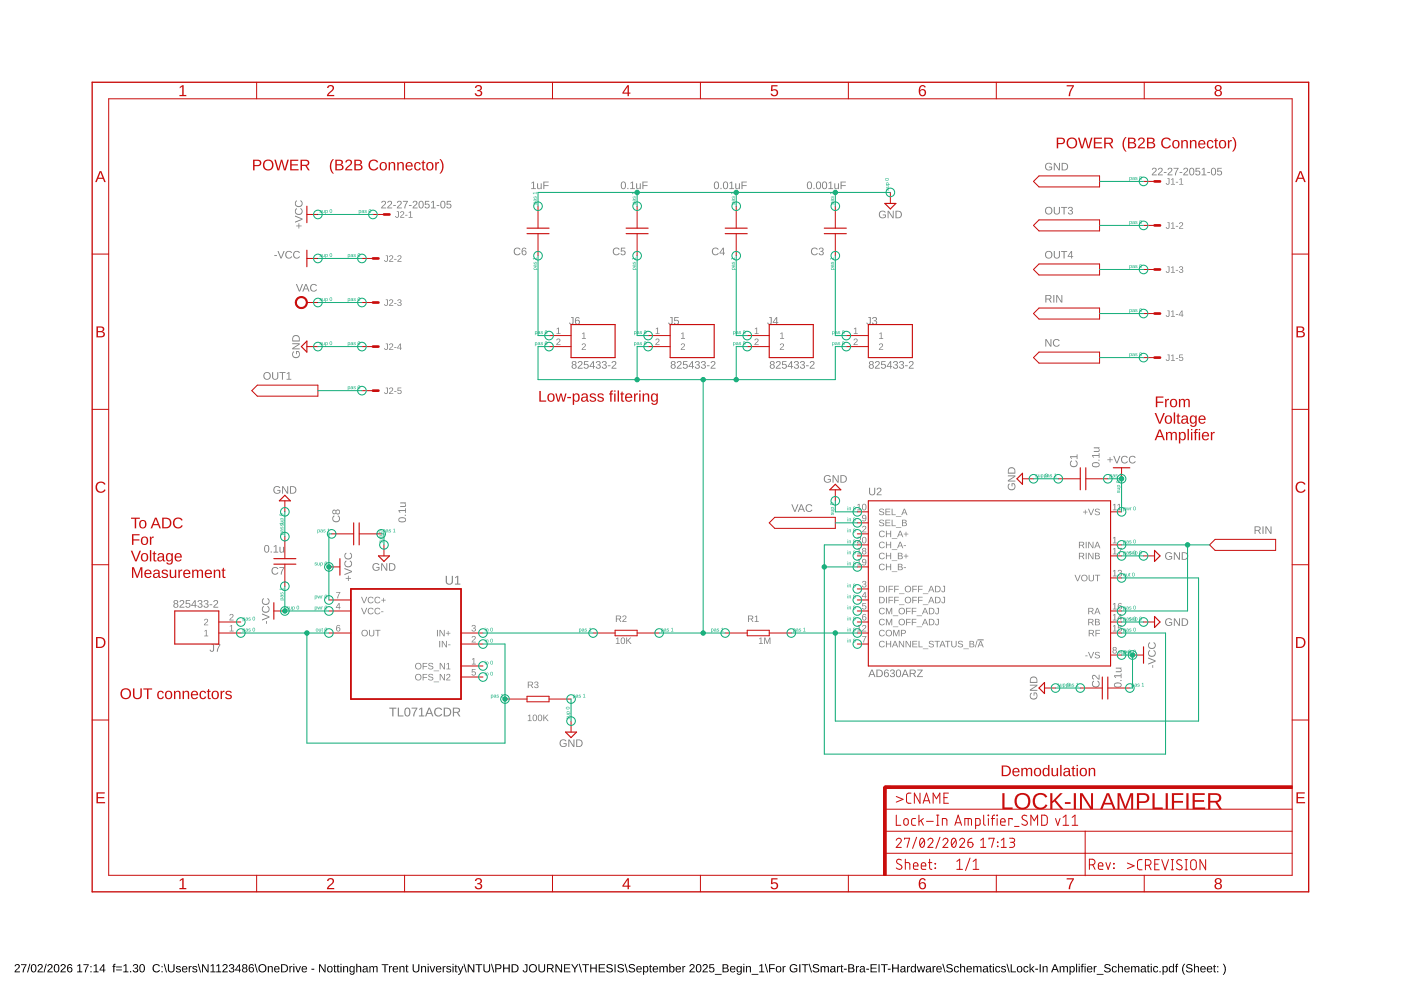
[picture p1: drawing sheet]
<svg xmlns="http://www.w3.org/2000/svg" width="420mm" height="297mm" viewBox="0 0 420 297" stroke-linecap="round" stroke-linejoin="round" font-family="sans-serif">
<path d="M4.6 289.1a.79 .79 0 0 1 1.3 .2 .79 .79 0 0 1-.5 1.2l-.7 .7h1.3v.2h-1.6l.1-.4 .6-.6a.52 .52 0 0 0 .5-.8 .52 .52 0 0 0-.9-.1l-.3 .1zM6.3 289h1.6l-.7 1.6-.1 .8h-.3v-.4l.8-1.7h-1.3zM8.8 288.9h.3l-.7 2.6h-.3zM9.6 289.1a.91 .91 0 0 1 1.1 .1 .91 .91 0 0 1 .2 1 .91 .91 0 0 1-.8 1.3 .91 .91 0 0 1-.9-1.3zM9.8 289.3a1.31 1.31 0 0 0 .3 1.9 1.21 1.21 0 0 0 0-2zM11.5 289.1a.79 .79 0 0 1 1.2 .2 .79 .79 0 0 1-.4 1.2l-.7 .7h1.3v.2h-1.7l.1-.4 .7-.6a.52 .52 0 0 0 .5-.8 .52 .52 0 0 0-.9-.1l-.3 .1zM13.7 288.9h.3l-.7 2.6h-.3zM14.5 289.1a.79 .79 0 0 1 1.2 .2 .79 .79 0 0 1-.5 1.2l-.7 .7h1.3v.2h-1.6l.1-.4 .7-.6a.52 .52 0 0 0 .4-.8 .52 .52 0 0 0-.8-.1l-.4 .1zM16.5 289.1a.91 .91 0 0 1 1.1 .1 .91 .91 0 0 1 .2 1 .91 .91 0 0 1-.8 1.3 .91 .91 0 0 1-.9-1.3zM16.7 289.3a1.31 1.31 0 0 0 .3 1.9 1.21 1.21 0 0 0 0-2zM18.4 289.1a.79 .79 0 0 1 1.2 .2 .79 .79 0 0 1-.4 1.2l-.7 .7h1.2v.2h-1.6l.1-.4 .7-.6a.52 .52 0 0 0 .5-.8 .52 .52 0 0 0-.9-.1l-.4 .1zM20.5 289.1l.2-.1a.71 .71 0 0 1 1 .5h-.3a.51 .51 0 0 0-.7-.2 .51 .51 0 0 0-.3 .6v.3a.78 .78 0 0 1 1.2 .1 .78 .78 0 0 1-.3 1.2 .78 .78 0 0 1-1.1-.6v-1.2zM20.4 290.6a.52 .52 0 0 0 1 0 .52 .52 0 0 0-1 0zM23.2 289.4l.9-.4v2.2h.6v.2h-1.6v-.2h.7v-1.9l-.6 .4zM25 289h1.6l-.7 1.6-.1 .8h-.3v-.4l.8-1.7h-1.3zM27.1 289.6h.4v.3h-.4zM27.1 291.1h.4v.3h-.4zM28.1 289.4l.9-.4v2.2h.6v.2h-1.6v-.2h.7v-1.9l-.6 .4zM30.9 289h.4v1.6h.3v.3h-.3v.5h-.3v-.5h-1.2zM31 289.4l-.9 1.2h.9zM34.1 289l.6-.1v.2l-.4 .2v.3h.4v.2h-.4v1.6h-.3v-1.6h-.3zM34.8 289.7h1.7v.3h-1.7zM34.8 290.6h1.7v.3h-1.7zM37.1 289.4l.8-.4v2.2h.6v.2h-1.5v-.2h.6v-1.9l-.5 .4zM39 291.1h.3v.3h-.3zM40.1 289.1a.7 .7 0 0 1 1.1 0 .7 .7 0 0 1-.3 1.1 .72 .72 0 0 1 .5 1.1 .72 .72 0 0 1-1.2 .1l-.4-.6h.3a.49 .49 0 0 0 .7 .4 .49 .49 0 0 0 .2-.7l-.6-.2v-.2a.47 .47 0 0 0 .7-.3 .47 .47 0 0 0-.4-.6 .47 .47 0 0 0-.5 .4h-.4zM42.1 289.1a.91 .91 0 0 1 1.1 .1 .91 .91 0 0 1 .3 1 .91 .91 0 0 1-.9 1.3 .91 .91 0 0 1-.8-1.3zM42.3 289.3a1.31 1.31 0 0 0 .3 1.9 1.21 1.21 0 0 0 0-2zM46.1 289.3a1.21 1.21 0 0 1 1.9 .3l-.4 .1a.9 .9 0 0 0-1.3-.1 .9 .9 0 0 0 .1 1.3 .9 .9 0 0 0 1.3-.2l.3 .1a1.25 1.25 0 0 1-1.9 .4 1.25 1.25 0 0 1 0-1.9zM48.4 289.6h.4v.3h-.4zM48.4 291.1h.4v.3h-.4zM49.1 288.9h.3l.7 2.6h-.3zM50.4 289h.3v1.5a.68 .68 0 0 0 .7 .7 .68 .68 0 0 0 .6-.7v-1.5h.4v1.5a1.01 1.01 0 0 1-1 1 1.01 1.01 0 0 1-1-.9zM53 289.7a.85 .85 0 0 1 1.2 .3h-.2a.39 .39 0 0 0-.5-.3 .39 .39 0 0 0-.3 .5l.2 .1a.68 .68 0 0 1 .9 .8 .68 .68 0 0 1-1.2 .3l-.4-.4h.3a.45 .45 0 0 0 .5 .3 .45 .45 0 0 0 .4-.5l-.3-.1a.61 .61 0 0 1-.7-.3 .61 .61 0 0 1 .1-.7zM54.8 289.8a.85 .85 0 0 1 1-.2 .85 .85 0 0 1 .4 1h-1.3a.54 .54 0 0 0 .3 .6 .54 .54 0 0 0 .7-.2h.3a.95 .95 0 0 1-1.5 .2 .95 .95 0 0 1 .1-1.4zM55 289.9l-.1 .4h1l-.3-.5zM56.6 289.6h.3v.4l.2-.4h.4v.2l-.5 .3-.1 1.3h-.3zM57.9 289.7a.85 .85 0 0 1 1.2 .3h-.2a.39 .39 0 0 0-.5-.3 .39 .39 0 0 0-.3 .5l.2 .1a.68 .68 0 0 1 .9 .8 .68 .68 0 0 1-1.2 .3l-.4-.4h.3a.45 .45 0 0 0 .5 .3 .45 .45 0 0 0 .4-.5l-.2-.1a.61 .61 0 0 1-.8-.3 .61 .61 0 0 1 .1-.7zM59.3 288.9h.3l.7 2.6h-.3zM60.6 289h.4l1.3 2.1v-2.1h.3v2.4h-.4l-1.3-2v2h-.3zM63.2 289.4l.8-.4v2.2h.6v.2h-1.5v-.2h.6v-1.9l-.5 .4zM64.9 289.4l.8-.4v2.2h.6v.2h-1.5v-.2h.6v-1.9l-.5 .4zM67 289.1a.79 .79 0 0 1 1.2 .2 .79 .79 0 0 1-.5 1.2l-.7 .7h1.3v.2h-1.6l.1-.4 .6-.6a.52 .52 0 0 0 .5-.8 .52 .52 0 0 0-.8-.1l-.4 .1zM68.9 289.1a.7 .7 0 0 1 1.1 0 .7 .7 0 0 1-.3 1.1 .72 .72 0 0 1 .5 1.1 .72 .72 0 0 1-1.2 .1l-.4-.6h.3a.49 .49 0 0 0 .7 .4 .49 .49 0 0 0 .2-.7l-.6-.2v-.2a.47 .47 0 0 0 .7-.3 .47 .47 0 0 0-.4-.6 .47 .47 0 0 0-.5 .4h-.3zM71.6 289h.4v1.6h.3v.3h-.3v.5h-.3v-.5h-1.2zM71.7 289.4l-.9 1.2h.9zM72.8 289.1a.7 .7 0 0 1 1.1 0 .7 .7 0 0 1-.2 1.1 .7 .7 0 0 1 .2 1 .7 .7 0 0 1-1.1 0 .7 .7 0 0 1 .2-1l-.4-.4zM72.9 289.6a.45 .45 0 0 0 .9 0 .45 .45 0 0 0-.9 0zM72.9 290.8a.51 .51 0 0 0 1 0 .51 .51 0 0 0-1 0zM75 289.1l.2-.1a.71 .71 0 0 1 .9 .5h-.3a.51 .51 0 0 0-.6-.2 .51 .51 0 0 0-.3 .6v.3a.78 .78 0 0 1 1.2 .1 .78 .78 0 0 1-.4 1.2 .78 .78 0 0 1-1-.6l-.1-1.2zM74.8 290.6a.55 .55 0 0 0 1.1 0 .55 .55 0 0 0-1.1 0zM76.3 288.9h.3l.7 2.6h-.3zM77.4 290.2a1.25 1.25 0 0 1 2.5 0 1.25 1.25 0 0 1-2.5 0zM78.1 289.5a.98 .98 0 0 0 .2 1.6 .98 .98 0 0 0 1.4-.8 .98 .98 0 0 0-1.3-1zM80.3 289.6h.3v.3a.63 .63 0 0 1 .7-.3 .63 .63 0 0 1 .5 .6v1.2h-.3v-1.1a.45 .45 0 0 0-.5-.5 .45 .45 0 0 0-.4 .6v1h-.3zM82.4 289.8a.85 .85 0 0 1 1-.2 .85 .85 0 0 1 .4 1h-1.3a.54 .54 0 0 0 .4 .6 .54 .54 0 0 0 .6-.2h.3a.95 .95 0 0 1-1.4 .2 .95 .95 0 0 1 0-1.4zM82.7 289.9l-.2 .4h1l-.3-.5zM84.3 289a1.43 1.43 0 0 1 2.1 1.4 1.11 1.11 0 0 1-1.2 1h-.9zM84.6 289.3v1.9h.6a1 1 0 0 0 .8-1.3 1 1 0 0 0-1.4-.6zM86.8 289.6h.3v.4l.2-.4h.4v.2l-.5 .3-.1 1.3h-.3zM88 288.9h.3v.3h-.3zM88 289.6h.3v1.8h-.3zM88.5 289.6h.4l.5 1.6 .5-1.6h.4l-.7 1.8h-.4zM90.7 289.8a.85 .85 0 0 1 1-.2 .85 .85 0 0 1 .4 1h-1.3a.54 .54 0 0 0 .3 .6 .54 .54 0 0 0 .7-.2h.2a.95 .95 0 0 1-1.4 .2 .95 .95 0 0 1 .1-1.4zM90.9 289.9l-.1 .4h1l-.3-.5zM93.4 290.4h.9v.2h-.9zM95.7 289h.4l1.3 2.1v-2.1h.3v2.4h-.4l-1.3-2v2h-.3zM98.3 289.8a.91 .91 0 0 1 1.3 .1 .91 .91 0 0 1-.1 1.3 .91 .91 0 0 1-1.3-.2zM98.6 289.9h-.1a.72 .72 0 0 0-.1 .9 .72 .72 0 0 0 .8 .4l.1-.1a.72 .72 0 0 0 .2-.9 .72 .72 0 0 0-.9-.3zM100.3 289.2h.2v.4h.3v.2h-.3v1.2l.4 .4-.7-.1v-1.5h-.2v-.2h.2zM101.3 289.2h.2v.4h.3v.2h-.3v1.2l.4 .4-.7-.1v-1.5h-.3v-.2h.3zM102.1 288.9h.3v.3h-.3zM102.1 289.6h.3v1.8h-.3zM102.9 289.6h.3v.3a.63 .63 0 0 1 .7-.3 .63 .63 0 0 1 .5 .6v1.2h-.3v-1.1a.45 .45 0 0 0-.5-.5 .45 .45 0 0 0-.4 .6v1h-.3zM104.9 289.8a.66 .66 0 0 1 1.1 .1l.1-.3h.3v1.8a.79 .79 0 0 1-.7 .8 .79 .79 0 0 1-.8-.5l.7 .2a.59 .59 0 0 0 .4-.8 .77 .77 0 0 1-1 .2 .77 .77 0 0 1-.2-1.1zM105.2 290a.65 .65 0 0 0-.1 .8 .65 .65 0 0 0 .8 .2 .65 .65 0 0 0 .1-.8 .65 .65 0 0 0-.8-.2zM106.8 288.9h.3v1a.63 .63 0 0 1 .8-.3 .63 .63 0 0 1 .4 .6v1.2h-.3v-1.1a.45 .45 0 0 0-.5-.5 .45 .45 0 0 0-.4 .5v1.1h-.3zM109 289.7a.74 .74 0 0 1 .8-.2 .74 .74 0 0 1 .4 .7l.1 .9 .2 .3h-.4l-.2-.3a.63 .63 0 0 1-.7 .4 .63 .63 0 0 1-.5-.8 .63 .63 0 0 1 .8-.4h.4a.42 .42 0 0 0-.3-.5 .42 .42 0 0 0-.5 .3l-.3-.1zM109.1 290.8a.45 .45 0 0 0 .9 0 .45 .45 0 0 0-.9 0zM110.8 289.6h.3v.3a.58 .58 0 0 1 .5-.4 .58 .58 0 0 1 .5 .4 .58 .58 0 0 1 .7-.4 .58 .58 0 0 1 .4 .7v1.2h-.3v-1.4a.41 .41 0 0 0-.5-.2 .41 .41 0 0 0-.2 .6v1h-.3l-.1-1.4a.41 .41 0 0 0-.5-.2 .41 .41 0 0 0-.2 .6v1h-.3zM114.5 289h2v.3h-.9v2.1h-.3v-2.1h-.8zM116.7 289.6h.2l.1 .4 .1-.4h.4v.2l-.5 .3v1.3h-.3zM118 289.8a.85 .85 0 0 1 1-.2 .85 .85 0 0 1 .4 1h-1.3a.54 .54 0 0 0 .3 .6 .54 .54 0 0 0 .7-.2h.3a.95 .95 0 0 1-1.5 .2 .95 .95 0 0 1 .1-1.4zM118.2 289.9l-.1 .4h1l-.3-.5zM119.8 289.6h.3v.3a.63 .63 0 0 1 .7-.3 .63 .63 0 0 1 .5 .6v1.2h-.3v-1.1a.45 .45 0 0 0-.5-.5 .45 .45 0 0 0-.4 .6v1h-.3zM121.9 289.2h.2v.4h.3v.2h-.3v1.2l.4 .4-.7-.1v-1.5h-.2v-.2h.2zM123.8 289h.3v1.5a.68 .68 0 0 0 .7 .7 .68 .68 0 0 0 .6-.7v-1.5h.4v1.5a1.01 1.01 0 0 1-1 1 1.01 1.01 0 0 1-1-.9zM126.3 289.6h.3v.3a.63 .63 0 0 1 .7-.3 .63 .63 0 0 1 .5 .6v1.2h-.3v-1.1a.45 .45 0 0 0-.5-.5 .45 .45 0 0 0-.4 .6v1h-.3zM128.2 288.9h.4v.3h-.4zM128.2 289.6h.4v1.8h-.4zM128.8 289.6h.3l.6 1.6 .5-1.6h.3l-.7 1.8h-.3zM130.9 289.8a.85 .85 0 0 1 1-.2 .85 .85 0 0 1 .5 1h-1.4a.54 .54 0 0 0 .4 .6 .54 .54 0 0 0 .6-.2h.3a.95 .95 0 0 1-1.4 .2 .95 .95 0 0 1 0-1.4zM131.2 289.9l-.2 .4h1l-.3-.5zM132.8 289.6h.3v.4l.1-.4h.4v.2l-.5 .3v1.3h-.3zM134.1 289.7a.85 .85 0 0 1 1.2 .3h-.3a.39 .39 0 0 0-.4-.3 .39 .39 0 0 0-.3 .5l.2 .1a.68 .68 0 0 1 .8 .8 .68 .68 0 0 1-1.1 .3l-.4-.4h.3a.45 .45 0 0 0 .5 .3 .45 .45 0 0 0 .4-.5l-.3-.1a.61 .61 0 0 1-.7-.3 .61 .61 0 0 1 .1-.7zM135.7 288.9h.3v.3h-.3zM135.7 289.6h.3v1.8h-.3zM136.6 289.2h.2v.4h.4v.2h-.4v1.2l.4 .4-.6-.1-.1-1.5h-.2v-.2h.2zM137.2 289.6h.4l.5 1.5 .6-1.5h.3l-.9 2.2a.41 .41 0 0 1-.3 .4 .41 .41 0 0 1-.4-.3h.3l.3-.5zM139 288.9h.3l.7 2.6h-.3zM140.3 289h.4l1.3 2.1v-2.1h.3v2.4h-.4l-1.3-2v2h-.3zM142.6 289h2v.3h-.8v2.1h-.3v-2.1h-.9zM145 289h.3v1.5a.68 .68 0 0 0 .7 .7 .68 .68 0 0 0 .6-.7v-1.5h.4v1.5a1.01 1.01 0 0 1-1 1 1.01 1.01 0 0 1-1-.9zM147.2 288.9h.3l.7 2.6h-.2zM148.5 289h1a.75 .75 0 0 1 .9 .7 .75 .75 0 0 1-.8 .8h-.7v.9h-.4zM148.9 289.3v.9h.9a.49 .49 0 0 0 0-.9zM150.9 289h.3v1h1.3v-1h.4v2.4h-.4v-1.1h-1.3v1.1h-.3zM153.4 289a1.43 1.43 0 0 1 2.1 1.4 1.11 1.11 0 0 1-1.2 1h-.9zM153.8 289.3v1.9h.5a1 1 0 0 0 .9-1.3 1 1 0 0 0-1.4-.6zM157.4 289h.8v1.7a.73 .73 0 0 1-.7 .8 .73 .73 0 0 1-.8-.7h.4a.4 .4 0 0 0 .4 .4 .4 .4 0 0 0 .4-.5v-1.4h-.5zM158.5 290.2a1.25 1.25 0 0 1 2.5 0 1.25 1.25 0 0 1-2.5 0zM159.2 289.5a.98 .98 0 0 0 .2 1.6 .98 .98 0 0 0 1.4-.8 .98 .98 0 0 0-1.2-1zM161.5 289h.3v1.5a.68 .68 0 0 0 .7 .7 .68 .68 0 0 0 .6-.7v-1.5h.4v1.5a1.01 1.01 0 0 1-1 1 1.01 1.01 0 0 1-1-.9zM164 289h1.2a.7 .7 0 0 1 .8 .6 .7 .7 0 0 1-.6 .8l.7 1h-.3l-.7-1h-.7v1h-.4zM164.4 289.3v.9h.8a.46 .46 0 0 0 .5-.5 .46 .46 0 0 0-.6-.4zM166.6 289h.4l1.3 2.1v-2.1h.3v2.4h-.4l-1.3-2v2h-.3zM169.1 289h1.9v.3h-1.5v.8h1.4v.2h-1.4v.9h1.6v.2h-2zM171.3 289h.3l.8 1.2 .7-1.2h.4l-1 1.4v1h-.3v-1zM173.6 288.9h.2l.7 2.6h-.2zM174.6 289h2v.3h-.8v2.1h-.3v-2.1h-.9zM177 289h.3v1h1.3v-1h.4v2.4h-.4v-1.1h-1.3v1.1h-.3zM179.5 289h1.9v.3h-1.5v.8h1.4v.2h-1.4v.9h1.6v.2h-2zM182 289.3a1.11 1.11 0 0 1 1.8 .2l-.4 .1a.54 .54 0 0 0-.7-.5 .54 .54 0 0 0-.3 .8 1.03 1.03 0 0 1 1.3 1.3 1.25 1.25 0 0 1-1.9-.3l.3-.1a.65 .65 0 0 0 .8 .5 .65 .65 0 0 0 .5-.8l-1.1-.3a.6 .6 0 0 1-.3-.9zM184.3 289h.3v2.4h-.3zM185.3 289.3a1.11 1.11 0 0 1 1.8 .2l-.3 .1a.54 .54 0 0 0-.7-.5 .54 .54 0 0 0-.3 .8 1.03 1.03 0 0 1 1.2 1.3 1.25 1.25 0 0 1-1.9-.3l.3-.1a.65 .65 0 0 0 .8 .5 .65 .65 0 0 0 .5-.8l-1.1-.3a.6 .6 0 0 1-.3-.9zM187.3 288.9h.3l.7 2.6h-.3zM188.7 289.3a1.11 1.11 0 0 1 1.7 .2l-.3 .1a.54 .54 0 0 0-.7-.5 .54 .54 0 0 0-.3 .8 1.03 1.03 0 0 1 1.3 1.3 1.25 1.25 0 0 1-1.9-.3l.3-.1a.65 .65 0 0 0 .7 .5 .65 .65 0 0 0 .5-.8l-1-.3a.6 .6 0 0 1-.3-.9zM191 289.8a.85 .85 0 0 1 1-.2 .85 .85 0 0 1 .5 1h-1.4a.54 .54 0 0 0 .4 .6 .54 .54 0 0 0 .6-.2h.3a.95 .95 0 0 1-1.4 .2 .95 .95 0 0 1 0-1.4zM191.3 289.9l-.2 .4h1l-.3-.5zM192.8 289.6h.3l.1 .3a.71 .71 0 0 1 .9-.3 .71 .71 0 0 1 .3 .9 .76 .76 0 0 1-.9 .9l-.3-.2v1h-.3zM193.4 289.9l-.1 .1a.67 .67 0 0 0-.2 .8 .67 .67 0 0 0 .9 .3 .71 .71 0 0 0 .2-.9 .71 .71 0 0 0-.8-.3zM195 289.2h.2v.4h.3v.2h-.3v1.2l.3 .4-.6-.1v-1.5h-.3v-.2h.3zM195.9 289.8a.85 .85 0 0 1 1.1-.2 .85 .85 0 0 1 .4 1h-1.4a.54 .54 0 0 0 .4 .6 .54 .54 0 0 0 .7-.2h.2a.95 .95 0 0 1-1.4 .2 .95 .95 0 0 1 0-1.4zM196.2 289.9l-.2 .4h1.1l-.3-.5zM197.8 289.6h.3v.3a.58 .58 0 0 1 .5-.4 .58 .58 0 0 1 .5 .4 .58 .58 0 0 1 .7-.4 .58 .58 0 0 1 .4 .7v1.2h-.3v-1.4a.41 .41 0 0 0-.5-.2 .41 .41 0 0 0-.2 .6v1h-.3l-.1-1.4a.41 .41 0 0 0-.5-.2 .41 .41 0 0 0-.2 .6v1h-.3zM200.7 288.9h.3v1a.71 .71 0 0 1 .9-.3 .71 .71 0 0 1 .4 .9 .76 .76 0 0 1-.9 1l-.4-.3v.2h-.3zM201.2 289.9l-.1 .1a.67 .67 0 0 0-.1 .8 .67 .67 0 0 0 .9 .3 .71 .71 0 0 0 .1-.9 .71 .71 0 0 0-.8-.3zM202.8 289.8a.85 .85 0 0 1 1-.2 .85 .85 0 0 1 .5 1h-1.4a.54 .54 0 0 0 .4 .6 .54 .54 0 0 0 .6-.2h.3a.95 .95 0 0 1-1.4 .2 .95 .95 0 0 1 0-1.4zM203.1 289.9l-.2 .4h1l-.3-.5zM204.6 289.6h.3l.1 .4 .1-.4h.4v.2l-.5 .3v1.3h-.3zM207 289.1a.79 .79 0 0 1 1.2 .2 .79 .79 0 0 1-.4 1.2l-.7 .7h1.3v.2h-1.7l.1-.4 .7-.6a.52 .52 0 0 0 .5-.8 .52 .52 0 0 0-.9-.1l-.3 .1zM209 289.1a.91 .91 0 0 1 1.1 .1 .91 .91 0 0 1 .3 1 .91 .91 0 0 1-.9 1.3 .91 .91 0 0 1-.8-1.3zM209.2 289.3a1.31 1.31 0 0 0 .3 1.9 1.21 1.21 0 0 0 0-2zM210.9 289.1a.79 .79 0 0 1 1.3 .2 .79 .79 0 0 1-.5 1.2l-.7 .7h1.3v.2h-1.6l.1-.4 .6-.6a.52 .52 0 0 0 .5-.8 .52 .52 0 0 0-.8-.1l-.4 .1zM212.8 289h1.3v.3h-1.1v.7a.84 .84 0 0 1 1.2 .4 .84 .84 0 0 1-.5 1.2 .84 .84 0 0 1-1.1-.7h.3a.55 .55 0 0 0 .8 .2 .55 .55 0 0 0 .1-.8 .55 .55 0 0 0-.8 0h-.3zM214.4 291.9h2v.2h-2zM216.7 289a1.58 1.58 0 0 1 1.7 .3v.5l-.4 .4a.66 .66 0 0 1 .6 .8 .66 .66 0 0 1-.9 .4h-1zM217 289.3v.7l1.1-.2-.1-.4zM217 290.3v.9h.8l.4-.3-.2-.5zM219.1 289.8a.85 .85 0 0 1 1-.2 .85 .85 0 0 1 .5 1h-1.4a.54 .54 0 0 0 .4 .6 .54 .54 0 0 0 .6-.2h.3a.95 .95 0 0 1-1.4 .2 .95 .95 0 0 1 0-1.4zM219.4 289.9l-.2 .4h1l-.3-.5zM221 289.8a.66 .66 0 0 1 1.1 .1l.1-.3h.3l-.1 1.8a.79 .79 0 0 1-.6 .8 .79 .79 0 0 1-.9-.5l.8 .2a.59 .59 0 0 0 .4-.8 .77 .77 0 0 1-1.1 .2 .77 .77 0 0 1-.1-1.1zM221.3 290a.65 .65 0 0 0-.2 .8 .65 .65 0 0 0 .9 .2 .65 .65 0 0 0 .1-.8 .65 .65 0 0 0-.8-.2zM222.9 288.9h.3v.3h-.3zM222.9 289.6h.3v1.8h-.3zM223.7 289.6h.3v.3a.63 .63 0 0 1 .7-.3 .63 .63 0 0 1 .5 .6v1.2h-.3v-1.1a.45 .45 0 0 0-.5-.5 .45 .45 0 0 0-.4 .6v1h-.3zM225.4 291.9h2v.2h-2zM227.7 289.4l.9-.4v2.2h.6v.2h-1.5v-.2h.6v-1.9l-.6 .4zM229.4 288.9h.2l.8 2.6h-.3zM230.6 289h1.8v.3h-1.4v.9h1.3v.3h-1.3v.9h-.4zM232.9 289.8a.91 .91 0 0 1 1.3 .1 .91 .91 0 0 1-.2 1.3 .91 .91 0 0 1-1.2-.2zM233.2 289.9h-.1a.72 .72 0 0 0-.1 .9 .72 .72 0 0 0 .8 .4l.1-.1a.72 .72 0 0 0 .1-.9 .72 .72 0 0 0-.8-.3zM234.7 289.6h.3v.4l.2-.4h.4v.2l-.5 .3-.1 1.3h-.3zM237.1 289.3a1.27 1.27 0 0 1 2 .2l-.3 .1a.96 .96 0 0 0-1.4 0 .96 .96 0 0 0-.1 1.3 .96 .96 0 0 0 1.4 .2l.1-.6h-.7v-.3h1v.9a1.33 1.33 0 0 1-1.9 .1 1.33 1.33 0 0 1-.1-1.9zM239.7 289h.3v2.4h-.3zM240.4 289h2v.3h-.8v2.1h-.3v-2.1h-.9zM242.5 288.9h.3l.7 2.6h-.3zM243.9 289.3a1.11 1.11 0 0 1 1.7 .2l-.3 .1a.54 .54 0 0 0-.7-.5 .54 .54 0 0 0-.3 .8 1.03 1.03 0 0 1 1.3 1.3 1.25 1.25 0 0 1-1.9-.3l.3-.1a.65 .65 0 0 0 .7 .5 .65 .65 0 0 0 .6-.8l-1.1-.3a.6 .6 0 0 1-.3-.9zM246.1 289.6h.3v.3a.58 .58 0 0 1 .5-.4 .58 .58 0 0 1 .6 .4 .58 .58 0 0 1 .7-.4 .58 .58 0 0 1 .4 .7v1.2h-.3l-.1-1.4a.41 .41 0 0 0-.5-.2 .41 .41 0 0 0-.2 .6v1h-.3v-1.4a.41 .41 0 0 0-.6-.2 .41 .41 0 0 0-.2 .6v1h-.3zM249.3 289.7a.74 .74 0 0 1 .7-.2 .74 .74 0 0 1 .5 .7v.9l.3 .3h-.4l-.2-.3a.63 .63 0 0 1-.8 .4 .63 .63 0 0 1-.4-.8 .63 .63 0 0 1 .8-.4h.4a.42 .42 0 0 0-.3-.5 .42 .42 0 0 0-.5 .3l-.4-.1zM249.3 290.8a.45 .45 0 0 0 .9 0 .45 .45 0 0 0-.9 0zM251 289.6h.3v.4l.2-.4h.4v.2l-.5 .3-.1 1.3h-.3zM252.3 289.2h.2v.4h.4v.2h-.4v1.2l.4 .4-.6-.1-.1-1.5h-.2v-.2h.2zM253.1 290.4h.9v.2h-.9zM254.4 289a1.58 1.58 0 0 1 1.7 .3v.5l-.4 .4a.66 .66 0 0 1 .6 .8 .66 .66 0 0 1-.9 .4h-1zM254.7 289.3v.7l1.1-.2-.1-.4zM254.7 290.3v.9h.9l.3-.3-.2-.5zM256.7 289.6h.3v.4l.2-.4h.4v.2l-.5 .3-.1 1.3h-.3zM258.1 289.7a.74 .74 0 0 1 .8-.2 .74 .74 0 0 1 .4 .7v.9l.3 .3h-.4l-.2-.3a.63 .63 0 0 1-.8 .4 .63 .63 0 0 1-.4-.8 .63 .63 0 0 1 .8-.4h.4a.42 .42 0 0 0-.3-.5 .42 .42 0 0 0-.5 .3l-.3-.1zM258.2 290.8a.45 .45 0 0 0 .8 0 .45 .45 0 0 0-.8 0zM259.8 290.4h.8v.2h-.8zM261.1 289h1.8v.3h-1.5v.8h1.4v.2h-1.4v.9h1.6v.2h-1.9zM263.5 289h.3v2.4h-.3zM264.2 289h2v.3h-.8v2.1h-.4v-2.1h-.8zM266.2 290.4h.9v.2h-.9zM267.6 289h.3v1h1.3v-1h.3v2.4h-.3v-1.1h-1.3v1.1h-.3zM270.3 289.7a.74 .74 0 0 1 .8-.2 .74 .74 0 0 1 .4 .7v.9l.3 .3h-.4l-.2-.3a.63 .63 0 0 1-.8 .4 .63 .63 0 0 1-.4-.8 .63 .63 0 0 1 .8-.4h.4a.42 .42 0 0 0-.3-.5 .42 .42 0 0 0-.5 .3l-.3-.1zM270.3 290.8a.45 .45 0 0 0 .9 0 .45 .45 0 0 0-.9 0zM272 289.6h.3v.4l.2-.4h.4v.2l-.5 .3-.1 1.3h-.3zM273.3 289.8l.5-.3 .6 .4v-1h.3v2.5h-.3v-.3a.71 .71 0 0 1-.9 .3 .71 .71 0 0 1-.4-.9zM273.5 289.9a.66 .66 0 0 0-.1 .9 .66 .66 0 0 0 .9 .3 .67 .67 0 0 0 .1-.9 .67 .67 0 0 0-.9-.3zM274.9 289.6h.3l.4 1.6 .4-1.6h.4l.4 1.6 .4-1.6h.3l-.5 1.8h-.4l-.4-1.6-.4 1.6h-.4zM277.9 289.7a.74 .74 0 0 1 .8-.2 .74 .74 0 0 1 .5 .7v.9l.2 .3h-.3l-.2-.3a.63 .63 0 0 1-.8 .4 .63 .63 0 0 1-.5-.8 .63 .63 0 0 1 .8-.4h.5a.42 .42 0 0 0-.3-.5 .42 .42 0 0 0-.6 .3l-.3-.1zM278 290.8a.45 .45 0 0 0 .9 0 .45 .45 0 0 0-.9 0zM279.7 289.6h.3v.4l.2-.4h.4v.2l-.6 .3v1.3h-.3zM281 289.8a.85 .85 0 0 1 1-.2 .85 .85 0 0 1 .4 1h-1.3a.54 .54 0 0 0 .3 .6 .54 .54 0 0 0 .7-.2h.3a.95 .95 0 0 1-1.4 .2 .95 .95 0 0 1 0-1.4zM281.2 289.9l-.1 .4h1l-.3-.5zM282.6 288.9h.3l.7 2.6h-.3zM284 289.3a1.11 1.11 0 0 1 1.7 .2l-.3 .1a.54 .54 0 0 0-.7-.5 .54 .54 0 0 0-.3 .8 1.03 1.03 0 0 1 1.3 1.3 1.25 1.25 0 0 1-2-.3l.4-.1a.65 .65 0 0 0 .7 .5 .65 .65 0 0 0 .5-.8l-1-.3a.6 .6 0 0 1-.3-.9zM286.3 289.8a.76 .76 0 0 1 1.3 .3h-.3a.48 .48 0 0 0-.7-.3 .48 .48 0 0 0-.2 .7 .48 .48 0 0 0 .2 .7 .48 .48 0 0 0 .7-.3h.3a.83 .83 0 0 1-1.1 .5 .83 .83 0 0 1-.4-1.2zM287.9 288.9h.4l-.1 1a.63 .63 0 0 1 .8-.3 .63 .63 0 0 1 .4 .6v1.2h-.3v-1.1a.45 .45 0 0 0-.5-.5 .45 .45 0 0 0-.3 .5v1.1h-.4zM290 289.8a.85 .85 0 0 1 1.1-.2 .85 .85 0 0 1 .4 1h-1.4a.54 .54 0 0 0 .4 .6 .54 .54 0 0 0 .6-.2h.3a.95 .95 0 0 1-1.4 .2 .95 .95 0 0 1 0-1.4zM290.3 289.9l-.2 .4h1.1l-.4-.5zM291.9 289.6h.3v.3a.58 .58 0 0 1 .5-.4 .58 .58 0 0 1 .5 .4 .58 .58 0 0 1 .7-.4 .58 .58 0 0 1 .4 .7v1.2h-.3v-1.4a.41 .41 0 0 0-.5-.2 .41 .41 0 0 0-.2 .6v1h-.3l-.1-1.4a.41 .41 0 0 0-.5-.2 .41 .41 0 0 0-.2 .6v1h-.3zM295 289.7a.74 .74 0 0 1 .8-.2 .74 .74 0 0 1 .5 .7v.9l.2 .3h-.3l-.2-.3a.63 .63 0 0 1-.8 .4 .63 .63 0 0 1-.5-.8 .63 .63 0 0 1 .8-.4h.4a.42 .42 0 0 0-.2-.5 .42 .42 0 0 0-.6 .3l-.3-.1zM295.1 290.8a.45 .45 0 0 0 .9 0 .45 .45 0 0 0-.9 0zM296.9 289.2h.2v.4h.4v.2h-.4v1.2l.4 .4-.6-.1-.1-1.5h-.2v-.2h.2zM297.8 288.9h.3v.3h-.3zM297.8 289.6h.3v1.8h-.3zM298.7 289.8a.76 .76 0 0 1 1.3 .3h-.3a.48 .48 0 0 0-.7-.3 .48 .48 0 0 0-.2 .7 .48 .48 0 0 0 .2 .7 .48 .48 0 0 0 .7-.3h.3a.83 .83 0 0 1-1.2 .5 .83 .83 0 0 1-.3-1.2zM300.4 289.7a.85 .85 0 0 1 1.3 .3h-.3a.39 .39 0 0 0-.5-.3 .39 .39 0 0 0-.3 .5l.2 .1a.68 .68 0 0 1 .9 .8 .68 .68 0 0 1-1.1 .3l-.4-.4h.2a.45 .45 0 0 0 .6 .3 .45 .45 0 0 0 .3-.5l-.2-.1a.61 .61 0 0 1-.7-.3 .61 .61 0 0 1 0-.7zM301.8 288.9h.3l.7 2.6h-.3zM303.1 289h.3v2.2h1.3v.2h-1.6zM305.1 289.8a.91 .91 0 0 1 1.3 .1 .91 .91 0 0 1-.1 1.3 .91 .91 0 0 1-1.3-.2zM305.5 289.9h-.1a.72 .72 0 0 0-.1 .9 .72 .72 0 0 0 .8 .4l.1-.1a.72 .72 0 0 0 .1-.9 .72 .72 0 0 0-.8-.3zM307.1 289.8a.76 .76 0 0 1 1.3 .3h-.3a.48 .48 0 0 0-.6-.3 .48 .48 0 0 0-.3 .7 .48 .48 0 0 0 .3 .7 .48 .48 0 0 0 .6-.3h.3a.83 .83 0 0 1-1.1 .5 .83 .83 0 0 1-.4-1.2zM308.8 288.9h.3v1.6l.8-.9h.4l-.8 .8 .8 1h-.4l-.6-.8-.2 .2v.6h-.3zM310.4 290.4h.9v.2h-.9zM311.8 289h.3v2.4h-.3zM312.7 289.6h.3v.3a.63 .63 0 0 1 .7-.3 .63 .63 0 0 1 .5 .6v1.2h-.3v-1.1a.45 .45 0 0 0-.5-.5 .45 .45 0 0 0-.4 .6v1h-.3zM316.2 289h.4l1 2.4h-.4l-.3-.7h-1.1l-.2 .7h-.4zM316.4 289.3l-.5 1.2h.9zM317.8 289.6h.3v.3a.58 .58 0 0 1 .5-.4 .58 .58 0 0 1 .6 .4 .58 .58 0 0 1 .7-.4 .58 .58 0 0 1 .4 .7v1.2h-.3l-.1-1.4a.41 .41 0 0 0-.5-.2 .41 .41 0 0 0-.2 .6v1h-.3v-1.4a.41 .41 0 0 0-.6-.2 .41 .41 0 0 0-.2 .6v1h-.3zM320.7 289.6h.3v.3a.71 .71 0 0 1 1-.3 .71 .71 0 0 1 .3 .9 .76 .76 0 0 1-.9 .9l-.4-.2 .1 1h-.4zM321.3 289.9l-.1 .1a.67 .67 0 0 0-.2 .8 .67 .67 0 0 0 .9 .3 .71 .71 0 0 0 .1-.9 .71 .71 0 0 0-.7-.3zM322.7 288.9h.3v2.5h-.3zM323.5 288.9h.3v.3h-.3zM323.5 289.6h.3v1.8h-.3zM324.5 289l.5-.1v.2l-.3 .2v.3h.3v.2h-.3v1.6h-.3v-1.6h-.3zM325.3 288.9h.3v.3h-.3zM325.3 289.6h.3v1.8h-.3zM326.2 289.8a.85 .85 0 0 1 1-.2 .85 .85 0 0 1 .4 1h-1.3a.54 .54 0 0 0 .3 .6 .54 .54 0 0 0 .7-.2h.3a.95 .95 0 0 1-1.5 .2 .95 .95 0 0 1 .1-1.4zM326.4 289.9l-.1 .4h1l-.3-.5zM328 289.6h.3v.4l.2-.4h.4v.2l-.5 .3-.1 1.3h-.3zM328.9 291.9h2.1v.2h-2.1zM331.3 289.3a1.11 1.11 0 0 1 1.8 .2l-.4 .1a.54 .54 0 0 0-.7-.5 .54 .54 0 0 0-.3 .8 1.03 1.03 0 0 1 1.3 1.3 1.25 1.25 0 0 1-1.9-.3l.3-.1a.65 .65 0 0 0 .8 .5 .65 .65 0 0 0 .5-.8l-1.1-.3a.6 .6 0 0 1-.3-.9zM333.6 289.8a.76 .76 0 0 1 1.3 .3h-.3a.48 .48 0 0 0-.6-.3 .48 .48 0 0 0-.3 .7 .48 .48 0 0 0 .3 .7 .48 .48 0 0 0 .6-.3h.3a.83 .83 0 0 1-1.1 .5 .83 .83 0 0 1-.4-1.2zM335.3 288.9h.3v1a.63 .63 0 0 1 .7-.3 .63 .63 0 0 1 .5 .6v1.2h-.3v-1.1a.45 .45 0 0 0-.5-.5 .45 .45 0 0 0-.4 .5v1.1h-.3zM337.4 289.8a.85 .85 0 0 1 1-.2 .85 .85 0 0 1 .4 1h-1.3a.54 .54 0 0 0 .3 .6 .54 .54 0 0 0 .7-.2h.3a.95 .95 0 0 1-1.5 .2 .95 .95 0 0 1 .1-1.4zM337.6 289.9l-.1 .4h1l-.3-.5zM339.2 289.6h.3v.3a.58 .58 0 0 1 .5-.4 .58 .58 0 0 1 .6 .4 .58 .58 0 0 1 .7-.4 .58 .58 0 0 1 .4 .7v1.2h-.3v-1.4a.41 .41 0 0 0-.6-.2 .41 .41 0 0 0-.2 .6v1h-.3v-1.4a.41 .41 0 0 0-.6-.2 .41 .41 0 0 0-.2 .6v1h-.3zM342.4 289.7a.74 .74 0 0 1 .7-.2 .74 .74 0 0 1 .5 .7v.9l.3 .3h-.4l-.2-.3a.63 .63 0 0 1-.8 .4 .63 .63 0 0 1-.4-.8 .63 .63 0 0 1 .8-.4h.4a.42 .42 0 0 0-.3-.5 .42 .42 0 0 0-.5 .3l-.4-.1zM342.4 290.8a.45 .45 0 0 0 .9 0 .45 .45 0 0 0-.9 0zM344.3 289.2h.2v.4h.3v.2h-.3v1.2l.3 .4-.6-.1v-1.5h-.3v-.2h.3zM345.1 288.9h.3v.3h-.3zM345.1 289.6h.3v1.8h-.3zM346 289.8a.76 .76 0 0 1 1.3 .3h-.3a.48 .48 0 0 0-.7-.3 .48 .48 0 0 0-.2 .7 .48 .48 0 0 0 .3 .7 .48 .48 0 0 0 .6-.3h.3a.83 .83 0 0 1-1.1 .5 .83 .83 0 0 1-.4-1.2zM347.7 291.1h.4v.3h-.4zM348.6 289.6h.3v.3a.71 .71 0 0 1 1-.3 .71 .71 0 0 1 .3 .9 .76 .76 0 0 1-.9 .9l-.4-.2v1h-.3zM349.2 289.9l-.1 .1a.67 .67 0 0 0-.2 .8 .67 .67 0 0 0 .9 .3 .71 .71 0 0 0 .1-.9 .71 .71 0 0 0-.7-.3zM350.7 289.8l.5-.3 .6 .4v-1h.3v2.5h-.3v-.3a.71 .71 0 0 1-.9 .3 .71 .71 0 0 1-.4-.9zM350.9 289.9a.66 .66 0 0 0-.1 .9 .66 .66 0 0 0 .9 .3 .67 .67 0 0 0 .1-.9 .67 .67 0 0 0-.9-.3zM352.8 289l.5-.1v.2l-.3 .2v.3h.3v.2h-.3v1.6h-.4v-1.6h-.2zM355.2 288.9h.3a2.48 2.48 0 0 0 0 3.3 1.7 1.7 0 0 1-1-2zM355.9 289.3a1.11 1.11 0 0 1 1.7 .2l-.3 .1a.54 .54 0 0 0-.7-.5 .54 .54 0 0 0-.3 .8 1.03 1.03 0 0 1 1.3 1.3 1.25 1.25 0 0 1-2-.3l.4-.1a.65 .65 0 0 0 .7 .5 .65 .65 0 0 0 .5-.8l-1-.3a.6 .6 0 0 1-.3-.9zM358.1 288.9h.3v1a.63 .63 0 0 1 .7-.3 .63 .63 0 0 1 .5 .6v1.2h-.3v-1.1a.45 .45 0 0 0-.5-.5 .45 .45 0 0 0-.4 .5v1.1h-.3zM360.2 289.8a.85 .85 0 0 1 1-.2 .85 .85 0 0 1 .4 1h-1.3a.54 .54 0 0 0 .3 .6 .54 .54 0 0 0 .7-.2h.3a.95 .95 0 0 1-1.5 .2 .95 .95 0 0 1 .1-1.4zM360.4 289.9l-.1 .4h1l-.3-.5zM362.1 289.8a.85 .85 0 0 1 1.1-.2 .85 .85 0 0 1 .4 1h-1.4a.54 .54 0 0 0 .4 .6 .54 .54 0 0 0 .6-.2h.3a.95 .95 0 0 1-1.4 .2 .95 .95 0 0 1 0-1.4zM362.4 289.9l-.2 .4h1l-.3-.5zM364.1 289.2h.2v.4h.4v.2h-.4v1.2l.4 .4-.7-.1v-1.5h-.2v-.2h.2zM365 289.6h.4v.3h-.4zM365 291.1h.4v.3h-.4zM366.7 288.9a1.7 1.7 0 0 1 .9 2l-.4 1-.5 .3a2.48 2.48 0 0 0 0-3.3z" fill="#000"/>
<g fill="#808080">
<path d="M61.3 189.1l.7-.3v1.7h.4v.2h-1.2v-.2h.5v-1.5l-.4 .3z"/>
<path d="M68.9 187.7l.7-.4v1.8h.5v.2h-1.2v-.2h.5v-1.5l-.5 .3z"/>
<path d="M61.4 185.6a.66 .66 0 0 1 1 .3 .66 .66 0 0 1-.6 .9l-.4 .4h1v.2h-1.2l.7-.9a.39 .39 0 0 0 .2-.7 .39 .39 0 0 0-.7 .2h-.2z"/>
<path d="M69 184.2a.66 .66 0 0 1 1 .2 .66 .66 0 0 1-.6 .9l-.3 .5h1v.2h-1.3l.7-1a.39 .39 0 0 0 .2-.6 .39 .39 0 0 0-.6 .1h-.3z"/>
<path d="M174.6 100l.7-.3v1.7h.4v.2h-1.2v-.2h.5v-1.5l-.4 .3z"/>
<path d="M167 98.5l.6-.3v1.7h.5v.2h-1.2v-.2h.5v-1.5l-.4 .3z"/>
<path d="M174.7 103.1a.66 .66 0 0 1 1 .2 .66 .66 0 0 1-.6 .9l-.4 .5h1v.2h-1.3l.7-1a.39 .39 0 0 0 .3-.6 .39 .39 0 0 0-.7 .2l-.2-.1z"/>
<path d="M167 101.6a.66 .66 0 0 1 1.1 .3 .66 .66 0 0 1-.6 .9l-.4 .4h1v.2h-1.3l.7-.9a.39 .39 0 0 0 .3-.7 .39 .39 0 0 0-.7 .2h-.3z"/>
<path d="M204.3 100l.7-.3v1.7h.4v.2h-1.2v-.2h.5v-1.5l-.4 .3z"/>
<path d="M196.7 98.5l.6-.3v1.7h.5v.2h-1.2v-.2h.5v-1.5l-.4 .3z"/>
<path d="M204.4 103.1a.66 .66 0 0 1 1 .2 .66 .66 0 0 1-.6 .9l-.4 .5h1v.2h-1.2l.7-1a.39 .39 0 0 0 .2-.6 .39 .39 0 0 0-.7 .2l-.2-.1z"/>
<path d="M196.7 101.6a.66 .66 0 0 1 1.1 .3 .66 .66 0 0 1-.6 .9l-.4 .4h1v.2h-1.3l.7-.9a.39 .39 0 0 0 .3-.7 .39 .39 0 0 0-.7 .2h-.2z"/>
<path d="M234 100l.7-.3v1.7h.5v.2h-1.3v-.2h.5v-1.5l-.4 .3z"/>
<path d="M226.4 98.5l.7-.3v1.7h.4v.2h-1.2v-.2h.5v-1.5l-.4 .3z"/>
<path d="M234.1 103.1a.66 .66 0 0 1 1 .2 .66 .66 0 0 1-.6 .9l-.4 .5h1v.2h-1.2l.7-1a.39 .39 0 0 0 .2-.6 .39 .39 0 0 0-.7 .2l-.2-.1z"/>
<path d="M226.5 101.6a.66 .66 0 0 1 1 .3 .66 .66 0 0 1-.6 .9l-.4 .4h1v.2h-1.2l.7-.9a.39 .39 0 0 0 .2-.7 .39 .39 0 0 0-.7 .2h-.2z"/>
<path d="M263.7 100l.7-.3v1.7h.5v.2h-1.2v-.2h.5v-1.5l-.5 .3z"/>
<path d="M256.1 98.5l.7-.3v1.7h.4v.2h-1.2v-.2h.5v-1.5l-.4 .3z"/>
<path d="M263.8 103.1a.66 .66 0 0 1 1 .2 .66 .66 0 0 1-.6 .9l-.3 .5h1v.2h-1.3l.7-1a.39 .39 0 0 0 .2-.6 .39 .39 0 0 0-.6 .2l-.3-.1z"/>
<path d="M256.2 101.6a.66 .66 0 0 1 1 .3 .66 .66 0 0 1-.6 .9l-.4 .4h1v.2h-1.2l.7-.9a.39 .39 0 0 0 .2-.7 .39 .39 0 0 0-.7 .2h-.2z"/>
<path d="M141.6 187.4a.55 .55 0 0 1 .9 0 .55 .55 0 0 1-.2 .9 .59 .59 0 0 1 .2 1 .59 .59 0 0 1-1-.2l-.1-.3 .2-.1a.39 .39 0 0 0 .6 .4 .39 .39 0 0 0 .1-.6l-.4-.1v-.2a.37 .37 0 0 0 .5-.2 .37 .37 0 0 0-.3-.5 .37 .37 0 0 0-.4 .3h-.3z"/>
<path d="M141.6 190.8a.66 .66 0 0 1 1.1 .2 .66 .66 0 0 1-.6 .9l-.4 .5h1v.2h-1.3l.7-1a.39 .39 0 0 0 .3-.6 .39 .39 0 0 0-.7 .1h-.3z"/>
<path d="M141.6 197.6l.6-.4v1.8h.5v.2h-1.2v-.2h.5v-1.5l-.4 .3z"/>
<path d="M141.5 200.5h1.1v.3h-.9v.6a.66 .66 0 0 1 1 .3 .66 .66 0 0 1-.5 .9 .66 .66 0 0 1-.8-.6h.2a.43 .43 0 0 0 .7 .2 .43 .43 0 0 0 .1-.7 .43 .43 0 0 0-.7 .1h-.2z"/>
<path d="M100.8 177.4h1.3l-.7 2h-.3l.1-.5 .6-1.3h-1z"/>
<path d="M333.8 161.2l.7-.3v1.7h.4v.3h-1.2v-.3h.5v-1.4l-.4 .3z"/>
<path d="M258.8 157.7a.66 .66 0 0 1 1 .3 .66 .66 0 0 1-.6 .9l-.4 .4h1v.3h-1.3l.7-1a.39 .39 0 0 0 .3-.6 .39 .39 0 0 0-.7 .1h-.2z"/>
<path d="M258.7 174.2a.55 .55 0 0 1 .9 0 .55 .55 0 0 1-.2 .9 .59 .59 0 0 1 .2 .9 .59 .59 0 0 1-1-.1l-.1-.3 .3-.1a.39 .39 0 0 0 .5 .4 .39 .39 0 0 0 .2-.6l-.5-.1v-.2a.37 .37 0 0 0 .5-.2 .37 .37 0 0 0-.3-.5 .37 .37 0 0 0-.4 .3h-.3z"/>
<path d="M258.6 180.7h1.1v.2h-.8l-.1 .7a.66 .66 0 0 1 1 .3 .66 .66 0 0 1-.4 .9 .66 .66 0 0 1-.9-.6h.3a.43 .43 0 0 0 .6 .2 .43 .43 0 0 0 .1-.7 .43 .43 0 0 0-.7 .1h-.2z"/>
<path d="M247.3 142.7a1.17 1.17 0 0 1 1.8 .2l-.3 .1a.89 .89 0 0 0-1.2 0 .89 .89 0 0 0-.1 1.2 .89 .89 0 0 0 1.3 .1l.1-.5h-.7v-.2h1v.7a1.23 1.23 0 0 1-1.8 .2 1.23 1.23 0 0 1-.1-1.8zM249.7 142.4h.3l1.3 2-.1-2h.3v2.3h-.4l-1.2-1.9 .1 1.9h-.3zM252 142.4h.8a1.12 1.12 0 0 1 1.2 1.1 1.12 1.12 0 0 1-1.1 1.2h-.9zM252.3 142.7v1.7a.95 .95 0 0 0 1.4-.8 .95 .95 0 0 0-1.4-.9z"/>
<path d="M349.7 165.8a1.17 1.17 0 0 1 1.8 .2l-.3 .1a.89 .89 0 0 0-1.2 0 .89 .89 0 0 0-.1 1.2 .89 .89 0 0 0 1.2 .1l.1-.5h-.6v-.2h.9v.7a1.23 1.23 0 0 1-1.7 .2 1.23 1.23 0 0 1-.1-1.8zM352 165.5h.4l1.2 2v-2h.3v2.3h-.4l-1.2-1.9v1.9h-.3zM354.4 165.5h.7a1.12 1.12 0 0 1 1.2 1.1 1.12 1.12 0 0 1-1.1 1.2h-.8zM354.7 165.8v1.7a.95 .95 0 0 0 1.3-.8 .95 .95 0 0 0-1.3-.9z"/>
<path d="M302.4 145.1l.3-.2 .1 .3a.89 .89 0 0 0 0 1.2 .89 .89 0 0 0 1.2 .1 .89 .89 0 0 0 .1-1.2l-.5-.2v.7h-.2v-1h.7a1.19 1.19 0 0 1 .3 1.7 1.19 1.19 0 0 1-1.7 .2 1.19 1.19 0 0 1-.3-1.6zM302.3 142.5h2.2v.4l-1.9 1.2h1.9v.2h-2.2v-.3l1.9-1.2h-1.9zM302.5 140.3a1.14 1.14 0 0 1 1.3-.2 1.14 1.14 0 0 1 .7 1v.9h-2.2v-1.1zM302.7 140.6l-.2 1.1h1.8a.97 .97 0 0 0-.4-1.2 .97 .97 0 0 0-1.2 .1z"/>
<path d="M309.1 207.8l.3-.2v.3a.89 .89 0 0 0 0 1.2 .89 .89 0 0 0 1.2 .1 .89 .89 0 0 0 .1-1.2l-.5-.2v.7h-.2v-.9h.8a1.19 1.19 0 0 1 .2 1.6 1.19 1.19 0 0 1-1.7 .3 1.19 1.19 0 0 1-.2-1.7zM308.9 205.2h2.2v.4l-1.9 1.2h1.9v.3h-2.2v-.4l1.9-1.2h-1.9zM309.1 203.1a1.14 1.14 0 0 1 1.3-.3 1.14 1.14 0 0 1 .7 1.1v.8h-2.2v-1.1zM309.3 203.3l-.2 1.1h1.8a.97 .97 0 0 0-.4-1.2 .97 .97 0 0 0-1.2 .1z"/>
<path d="M263.9 63.4a1.17 1.17 0 0 1 1.7 .3l-.3 .1a.89 .89 0 0 0-1.2-.1 .89 .89 0 0 0-.1 1.3 .89 .89 0 0 0 1.3 .1l.1-.6h-.7v-.2h1v.8a1.23 1.23 0 0 1-1.8 .1 1.23 1.23 0 0 1 0-1.8zM266.2 63.2h.4l1.2 1.9-.1-1.9h.3v2.2h-.3l-1.2-1.9v1.9h-.3zM268.6 63.2h.7a1.12 1.12 0 0 1 1.2 1 1.12 1.12 0 0 1-1.1 1.2h-.8zM268.9 63.4v1.8a.95 .95 0 0 0 1.3-.9 .95 .95 0 0 0-1.3-.9z"/>
<path d="M82.3 146a1.17 1.17 0 0 1 1.7 .2l-.2 .1a.89 .89 0 0 0-1.3 0 .89 .89 0 0 0-.1 1.2 .89 .89 0 0 0 1.3 .1l.1-.5h-.7v-.2h1v.7a1.23 1.23 0 0 1-1.8 .2 1.23 1.23 0 0 1 0-1.8zM84.6 145.7h.4l1.2 2v-2h.2v2.3h-.3l-1.2-1.9v1.9h-.3zM87 145.7h.7a1.12 1.12 0 0 1 1.2 1.1 1.12 1.12 0 0 1-1.1 1.2h-.8zM87.3 146v1.7a.95 .95 0 0 0 1.3-.8 .95 .95 0 0 0-1.3-.9z"/>
<path d="M349.7 185.6a1.17 1.17 0 0 1 1.8 .2l-.3 .1a.89 .89 0 0 0-1.2 0 .89 .89 0 0 0-.1 1.2 .89 .89 0 0 0 1.2 .1l.1-.5h-.6v-.2h.9v.7a1.23 1.23 0 0 1-1.7 .2 1.23 1.23 0 0 1-.1-1.8zM352 185.3h.4l1.2 2v-2h.3v2.3h-.4l-1.2-1.9v1.9h-.3zM354.4 185.3h.7a1.12 1.12 0 0 1 1.2 1.1 1.12 1.12 0 0 1-1.1 1.2h-.8zM354.7 185.6v1.7a.95 .95 0 0 0 1.3-.8 .95 .95 0 0 0-1.3-.9z"/>
<path d="M112 169.1a1.17 1.17 0 0 1 1.8 .2l-.3 .1a.89 .89 0 0 0-1.3 0 .89 .89 0 0 0 0 1.2 .89 .89 0 0 0 1.2 .1l.1-.5h-.6v-.3h.9v.8a1.23 1.23 0 0 1-1.7 .1 1.23 1.23 0 0 1-.1-1.7zM114.3 168.8h.4l1.2 1.9v-1.9h.2v2.3h-.3l-1.2-1.9v1.9h-.3zM116.7 168.8h.7a1.12 1.12 0 0 1 1.2 1.1 1.12 1.12 0 0 1-1.1 1.2h-.8zM117 169.1v1.7a.95 .95 0 0 0 1.3-.9 .95 .95 0 0 0-1.3-.8z"/>
<path d="M168.1 221.9a1.17 1.17 0 0 1 1.8 .2l-.3 .1a.89 .89 0 0 0-1.2 0 .89 .89 0 0 0-.1 1.2 .89 .89 0 0 0 1.2 .1l.2-.5h-.7v-.2h.9v.7a1.23 1.23 0 0 1-1.7 .2 1.23 1.23 0 0 1-.1-1.8zM170.5 221.6h.3l1.2 2v-2h.3v2.3h-.4l-1.2-1.9v1.9h-.2zM172.8 221.6h.7a1.12 1.12 0 0 1 1.2 1.1 1.12 1.12 0 0 1-1.1 1.2h-.8zM173.1 221.9v1.7a.95 .95 0 0 0 1.3-.8 .95 .95 0 0 0-1.3-.9z"/>
<path d="M332.8 137h.2v.7h.7v.2h-.7v.7h-.2v-.7h-.7v-.2h.7zM333.9 136.7h.3l.7 1.9 .8-1.9h.3l-.9 2.2h-.3zM336.5 136.9a1.12 1.12 0 0 1 1.7 .3l-.3 .1a.83 .83 0 0 0-1.2-.1 .83 .83 0 0 0 .1 1.2 .83 .83 0 0 0 1.2-.2l.3 .1a1.15 1.15 0 0 1-1.8 .4 1.15 1.15 0 0 1 0-1.8zM338.8 136.9a1.12 1.12 0 0 1 1.8 .3l-.3 .1a.83 .83 0 0 0-1.2-.1 .83 .83 0 0 0 0 1.2 .83 .83 0 0 0 1.3-.2l.2 .1a1.15 1.15 0 0 1-1.7 .4 1.15 1.15 0 0 1-.1-1.8z"/>
<path d="M103.7 173.2h.7v-.6h.2v.6h.7v.3h-.7v.6h-.2v-.6h-.7zM103.3 170.2l2.3 1v.3l-2.3 .9v-.3l2-.8-2-.7zM103.5 168.2l.3-.2 .1 .3a.83 .83 0 0 0 0 1.2 .83 .83 0 0 0 1.2 0 .83 .83 0 0 0-.2-1.3l.1-.2a1.15 1.15 0 0 1 .3 1.6 1.15 1.15 0 0 1-1.6 .3 1.15 1.15 0 0 1-.2-1.7zM103.5 165.9l.3-.2 .1 .2a.83 .83 0 0 0 0 1.3 .83 .83 0 0 0 1.2-.1 .83 .83 0 0 0-.2-1.2l.1-.3a1.15 1.15 0 0 1 .3 1.7 1.15 1.15 0 0 1-1.6 .2 1.15 1.15 0 0 1-.2-1.6z"/>
<path d="M88.8 67.6h.7v-.7h.2v.7h.7v.2h-.7v.7h-.2v-.7h-.7zM88.5 64.6l2.2 .9v.3l-2.2 1v-.4l1.9-.7-1.9-.8zM88.7 62.6l.3-.2 .1 .3a.83 .83 0 0 0-.1 1.2 .83 .83 0 0 0 1.3-.1 .83 .83 0 0 0-.3-1.2l.2-.2a1.15 1.15 0 0 1 .3 1.6 1.15 1.15 0 0 1-1.6 .3 1.15 1.15 0 0 1-.2-1.7zM88.7 60.2l.3-.2 .1 .3a.83 .83 0 0 0-.1 1.3 .83 .83 0 0 0 1.3-.1 .83 .83 0 0 0-.3-1.2l.2-.3a1.15 1.15 0 0 1 .3 1.7 1.15 1.15 0 0 1-1.6 .2 1.15 1.15 0 0 1-.2-1.7z"/>
<path d="M79.8 186.2h.3v.8h-.3zM78.6 183.9l2.2 .9v.3l-2.2 .9v-.3l1.9-.8-1.9-.7zM78.8 181.8l.3-.2 .1 .3a.83 .83 0 0 0-.1 1.3 .83 .83 0 0 0 1.3-.1 .83 .83 0 0 0-.3-1.2l.2-.3a1.15 1.15 0 0 1 .3 1.7 1.15 1.15 0 0 1-1.7 .2 1.15 1.15 0 0 1-.1-1.7zM78.8 179.5l.3-.2 .1 .3a.83 .83 0 0 0-.1 1.2 .83 .83 0 0 0 1.3-.1 .83 .83 0 0 0-.3-1.2l.2-.2a1.15 1.15 0 0 1 .3 1.6 1.15 1.15 0 0 1-1.7 .3 1.15 1.15 0 0 1-.1-1.7z"/>
<path d="M87.8 105.5l.3-.2 .1 .3a.89 .89 0 0 0 0 1.2 .89 .89 0 0 0 1.2 .1 .89 .89 0 0 0 .1-1.3l-.5-.1v.7h-.2v-1h.7a1.19 1.19 0 0 1 .3 1.7 1.19 1.19 0 0 1-1.7 .2 1.19 1.19 0 0 1-.3-1.6zM87.6 102.9h2.3v.4l-1.9 1.2 1.9-.1v.3h-2.3v-.3l2-1.3-2 .1zM87.9 100.7a1.14 1.14 0 0 1 1.3-.2 1.14 1.14 0 0 1 .7 1v.9h-2.3l.1-1.1zM88.1 101l-.2 1h1.7a.97 .97 0 0 0-.3-1.1 .97 .97 0 0 0-1.2 .1z"/>
<path d="M345.6 199.4h.2v.8h-.2zM344.3 197.1l2.3 .9v.3l-2.3 .9v-.3l2-.8-2-.7zM344.5 195l.4-.2v.3a.83 .83 0 0 0 0 1.3 .83 .83 0 0 0 1.2-.1 .83 .83 0 0 0-.2-1.2l.1-.3a1.15 1.15 0 0 1 .4 1.7 1.15 1.15 0 0 1-1.7 .2 1.15 1.15 0 0 1-.2-1.7zM344.5 192.7l.4-.2v.3a.83 .83 0 0 0 0 1.2 .83 .83 0 0 0 1.2-.1 .83 .83 0 0 0-.2-1.2l.1-.2a1.15 1.15 0 0 1 .4 1.6 1.15 1.15 0 0 1-1.7 .3 1.15 1.15 0 0 1-.2-1.7z"/>
<path d="M52.2 180a.65 .65 0 0 1 1.1-.1 .65 .65 0 0 1-.2 1.1 .65 .65 0 0 1 .1 .9 .65 .65 0 0 1-1 0 .65 .65 0 0 1 .2-.9l-.3-.4zM52.3 180.4a.45 .45 0 0 0 .9 0 .45 .45 0 0 0-.9 0zM52.3 181.5a.47 .47 0 0 0 .9 0 .47 .47 0 0 0-.9 0zM54.1 180a.73 .73 0 0 1 1.1 .2 .73 .73 0 0 1-.4 1l-.7 .7h1.2v.2h-1.5l.7-1a.48 .48 0 0 0 .5-.6 .48 .48 0 0 0-.8-.2l-.4 .1zM55.7 179.9h1.3v.2h-1l-.1 .7a.77 .77 0 0 1 1.2 .4 .77 .77 0 0 1-.5 1 .77 .77 0 0 1-1-.6h.3a.5 .5 0 0 0 .7 .2 .5 .5 0 0 0 .1-.8 .5 .5 0 0 0-.8 .1h-.2zM58.4 179.9h.3v1.5h.3v.2h-.3v.5h-.3v-.5h-1.1zM58.4 180.2l-.8 1.2h.8zM59.5 180a.65 .65 0 0 1 1 0 .65 .65 0 0 1-.3 1 .66 .66 0 0 1 .4 .9 .66 .66 0 0 1-1 .2l-.4-.5 .3-.1a.46 .46 0 0 0 .6 .4 .46 .46 0 0 0 .2-.7l-.6-.1v-.2a.44 .44 0 0 0 .7-.2 .44 .44 0 0 0-.3-.6 .44 .44 0 0 0-.6 .4l-.3-.1zM61.3 180a.65 .65 0 0 1 1 0 .65 .65 0 0 1-.3 1 .66 .66 0 0 1 .4 .9 .66 .66 0 0 1-1 .2l-.4-.5 .3-.1a.46 .46 0 0 0 .6 .4 .46 .46 0 0 0 .2-.7l-.5-.1v-.2a.44 .44 0 0 0 .6-.2 .44 .44 0 0 0-.3-.6 .44 .44 0 0 0-.6 .4l-.2-.1zM62.9 181.1h.8v.3h-.8zM64.2 180a.73 .73 0 0 1 1.1 .2 .73 .73 0 0 1-.4 1l-.6 .7h1.1v.2h-1.4l.7-1a.48 .48 0 0 0 .4-.6 .48 .48 0 0 0-.8-.2l-.3 .1z"/>
<path d="M171.7 108.4a.65 .65 0 0 1 1-.1 .65 .65 0 0 1-.2 1 .65 .65 0 0 1 .2 1 .65 .65 0 0 1-1 0 .65 .65 0 0 1 .2-1l-.4-.3zM171.8 108.8a.42 .42 0 0 0 .8 0 .42 .42 0 0 0-.8 0zM171.7 109.9a.47 .47 0 0 0 .9 0 .47 .47 0 0 0-.9 0zM173.5 108.4a.73 .73 0 0 1 1.1 .1 .73 .73 0 0 1-.4 1.1l-.6 .6h1.1v.3h-1.5l.7-1a.48 .48 0 0 0 .5-.7 .48 .48 0 0 0-.8-.1l-.3 .1zM175.2 108.3h1.2v.2h-1v.7a.77 .77 0 0 1 1.1 .3 .77 .77 0 0 1-.5 1.1 .77 .77 0 0 1-1-.6h.3a.5 .5 0 0 0 .7 .2 .5 .5 0 0 0 .1-.8 .5 .5 0 0 0-.7 .1h-.3zM177.8 108.3h.3v1.5h.3v.2h-.3v.5h-.3v-.5h-1zM177.8 108.6l-.8 1.2h.8zM178.9 108.4a.65 .65 0 0 1 1.1-.1 .65 .65 0 0 1-.3 1 .66 .66 0 0 1 .4 1 .66 .66 0 0 1-1.1 .2l-.4-.6h.3a.46 .46 0 0 0 .7 .4 .46 .46 0 0 0 .1-.7l-.5-.1v-.3a.44 .44 0 0 0 .6-.2 .44 .44 0 0 0-.3-.6 .44 .44 0 0 0-.5 .4h-.3zM180.7 108.4a.65 .65 0 0 1 1.1-.1 .65 .65 0 0 1-.3 1 .66 .66 0 0 1 .4 1 .66 .66 0 0 1-1.1 .2l-.3-.6h.3a.46 .46 0 0 0 .6 .4 .46 .46 0 0 0 .2-.7l-.6-.1v-.3a.44 .44 0 0 0 .6-.2 .44 .44 0 0 0-.3-.6 .44 .44 0 0 0-.5 .4h-.3zM182.3 109.5h.8v.3h-.8zM183.6 108.4a.73 .73 0 0 1 1.2 .1 .73 .73 0 0 1-.4 1.1l-.7 .6h1.2v.3h-1.5l.7-1a.48 .48 0 0 0 .4-.7 .48 .48 0 0 0-.8-.1l-.3 .1z"/>
<path d="M201.4 108.4a.65 .65 0 0 1 1-.1 .65 .65 0 0 1-.2 1 .65 .65 0 0 1 .2 1 .65 .65 0 0 1-1 0 .65 .65 0 0 1 .2-1l-.4-.3zM201.5 108.8a.42 .42 0 0 0 .8 0 .42 .42 0 0 0-.8 0zM201.4 109.9a.5 .5 0 0 0 1 0 .5 .5 0 0 0-1 0zM203.2 108.4a.73 .73 0 0 1 1.1 .1 .73 .73 0 0 1-.4 1.1l-.6 .6h1.1v.3h-1.4l.7-1a.48 .48 0 0 0 .4-.7 .48 .48 0 0 0-.8-.1l-.3 .1zM204.9 108.3h1.3v.2h-1.1v.7a.77 .77 0 0 1 1.1 .3 .77 .77 0 0 1-.5 1.1 .77 .77 0 0 1-1-.6h.3a.5 .5 0 0 0 .8 .2 .5 .5 0 0 0 0-.8 .5 .5 0 0 0-.7 .1h-.3zM207.5 108.3h.3v1.5h.3v.2h-.3v.5h-.2v-.5h-1.1zM207.6 108.6l-.8 1.2h.8zM208.6 108.4a.65 .65 0 0 1 1.1-.1 .65 .65 0 0 1-.3 1 .66 .66 0 0 1 .4 1 .66 .66 0 0 1-1.1 .2l-.3-.6h.3a.46 .46 0 0 0 .6 .4 .46 .46 0 0 0 .2-.7l-.6-.1v-.3a.44 .44 0 0 0 .6-.2 .44 .44 0 0 0-.3-.6 .44 .44 0 0 0-.5 .4h-.3zM210.4 108.4a.65 .65 0 0 1 1.1-.1 .65 .65 0 0 1-.3 1 .66 .66 0 0 1 .4 1 .66 .66 0 0 1-1 .2l-.4-.6h.3a.46 .46 0 0 0 .6 .4 .46 .46 0 0 0 .2-.7l-.6-.1v-.3a.44 .44 0 0 0 .6-.2 .44 .44 0 0 0-.3-.6 .44 .44 0 0 0-.5 .4h-.3zM212 109.5h.8v.3h-.8zM213.3 108.4a.73 .73 0 0 1 1.2 .1 .73 .73 0 0 1-.4 1.1l-.7 .6h1.2v.3h-1.5l.7-1a.48 .48 0 0 0 .5-.7 .48 .48 0 0 0-.8-.1l-.4 .1z"/>
<path d="M231.1 108.4a.65 .65 0 0 1 1-.1 .65 .65 0 0 1-.2 1 .65 .65 0 0 1 .2 1 .65 .65 0 0 1-1 0 .65 .65 0 0 1 .2-1l-.4-.3zM231.2 108.8a.42 .42 0 0 0 .8 0 .42 .42 0 0 0-.8 0zM231.1 109.9a.5 .5 0 0 0 1 0 .5 .5 0 0 0-1 0zM232.9 108.4a.73 .73 0 0 1 1.2 .1 .73 .73 0 0 1-.5 1.1l-.6 .6h1.2v.3h-1.5l.7-1a.48 .48 0 0 0 .4-.7 .48 .48 0 0 0-.8-.1l-.3 .1zM234.6 108.3h1.3v.2h-1l-.1 .7a.77 .77 0 0 1 1.1 .3 .77 .77 0 0 1-.5 1.1 .77 .77 0 0 1-.9-.6h.2a.5 .5 0 0 0 .8 .2 .5 .5 0 0 0 .1-.8 .5 .5 0 0 0-.8 .1h-.3zM237.2 108.3h.3v1.5h.4v.2h-.4v.5h-.2v-.5h-1.1zM237.3 108.6l-.8 1.2h.8zM238.3 108.4a.65 .65 0 0 1 1.1-.1 .65 .65 0 0 1-.3 1 .66 .66 0 0 1 .4 1 .66 .66 0 0 1-1 .2l-.4-.6h.3a.46 .46 0 0 0 .6 .4 .46 .46 0 0 0 .2-.7l-.6-.1v-.3a.44 .44 0 0 0 .6-.2 .44 .44 0 0 0-.3-.6 .44 .44 0 0 0-.5 .4h-.3zM240.2 108.4a.65 .65 0 0 1 1-.1 .65 .65 0 0 1-.3 1 .66 .66 0 0 1 .4 1 .66 .66 0 0 1-1 .2l-.4-.6h.3a.46 .46 0 0 0 .6 .4 .46 .46 0 0 0 .2-.7l-.6-.1v-.3a.44 .44 0 0 0 .7-.2 .44 .44 0 0 0-.4-.6 .44 .44 0 0 0-.5 .4h-.3zM241.7 109.5h.8v.3h-.8zM243.1 108.4a.73 .73 0 0 1 1.1 .1 .73 .73 0 0 1-.4 1.1l-.7 .6h1.2v.3h-1.5l.7-1a.48 .48 0 0 0 .5-.7 .48 .48 0 0 0-.8-.1l-.4 .1z"/>
<path d="M260.8 108.4a.65 .65 0 0 1 1-.1 .65 .65 0 0 1-.2 1 .65 .65 0 0 1 .2 1 .65 .65 0 0 1-1 0 .65 .65 0 0 1 .2-1l-.4-.3zM260.9 108.8a.42 .42 0 0 0 .8 0 .42 .42 0 0 0-.8 0zM260.9 109.9a.47 .47 0 0 0 .9 0 .47 .47 0 0 0-.9 0zM262.6 108.4a.73 .73 0 0 1 1.2 .1 .73 .73 0 0 1-.5 1.1l-.6 .6h1.2v.3h-1.5l.7-1a.48 .48 0 0 0 .4-.7 .48 .48 0 0 0-.8-.1l-.3 .1zM264.3 108.3h1.3v.2h-1l-.1 .7a.77 .77 0 0 1 1.1 .3 .77 .77 0 0 1-.4 1.1 .77 .77 0 0 1-1-.6h.3a.5 .5 0 0 0 .7 .2 .5 .5 0 0 0 .1-.8 .5 .5 0 0 0-.8 .1h-.3zM267 108.3h.3v1.5h.3v.2h-.3v.5h-.3v-.5h-1.1zM267 108.6l-.8 1.2h.8zM268.1 108.4a.65 .65 0 0 1 1-.1 .65 .65 0 0 1-.3 1 .66 .66 0 0 1 .4 1 .66 .66 0 0 1-1 .2l-.4-.6h.3a.46 .46 0 0 0 .6 .4 .46 .46 0 0 0 .2-.7l-.6-.1v-.3a.44 .44 0 0 0 .7-.2 .44 .44 0 0 0-.4-.6 .44 .44 0 0 0-.5 .4h-.3zM269.9 108.4a.65 .65 0 0 1 1-.1 .65 .65 0 0 1-.3 1 .66 .66 0 0 1 .4 1 .66 .66 0 0 1-1 .2l-.4-.6h.3a.46 .46 0 0 0 .6 .4 .46 .46 0 0 0 .2-.7l-.6-.1v-.3a.44 .44 0 0 0 .7-.2 .44 .44 0 0 0-.3-.6 .44 .44 0 0 0-.6 .4h-.3zM271.4 109.5h.8v.3h-.8zM272.8 108.4a.73 .73 0 0 1 1.1 .1 .73 .73 0 0 1-.4 1.1l-.6 .6h1.1v.3h-1.5l.7-1a.48 .48 0 0 0 .5-.7 .48 .48 0 0 0-.8-.1l-.4 .1z"/>
<path d="M327.6 138.9a1.34 1.34 0 0 1 2.2 .4 1.24 1.24 0 0 1-1.2 .8 1.24 1.24 0 0 1-1.1-.8zM327.8 139a.58 .58 0 0 0 .1 .7 .58 .58 0 0 0 .7 .1 .55 .55 0 0 0 .8-.1 .55 .55 0 0 0-.1-.8l-1-.1zM329.4 137.8h.3v.3h-.3zM327.5 136.4h2v-.6h.2v1.4h-.2v-.5h-1.7l.3 .5h-.2zM328 134.1h1.7v.2l-.2 .1a.58 .58 0 0 1 .3 .6 .58 .58 0 0 1-.6 .5h-1.2v-.3h1.1a.42 .42 0 0 0 .5-.5 .42 .42 0 0 0-.6-.3h-1z"/>
<path d="M334.2 204.9a1.34 1.34 0 0 1 2.2 .4 1.24 1.24 0 0 1-1.2 .8 1.24 1.24 0 0 1-1.1-.8zM334.4 205a.58 .58 0 0 0 .1 .8 .58 .58 0 0 0 .7 0 .55 .55 0 0 0 .8-.1 .55 .55 0 0 0-.1-.7l-1-.1zM336 203.8h.3v.3h-.3zM334.1 202.4h2v-.5h.2v1.4h-.2v-.6h-1.7l.3 .5h-.2zM334.6 200.1h1.7v.3h-.2a.58 .58 0 0 1 .3 .7 .58 .58 0 0 1-.6 .4h-1.2v-.3h1.1a.42 .42 0 0 0 .5-.5 .42 .42 0 0 0-.6-.3h-1z"/>
<path d="M242.3 54.5a.84 .84 0 0 1 1 .1 .84 .84 0 0 1 .2 1 .84 .84 0 0 1-.7 1.1 .84 .84 0 0 1-.8-1.1zM242.5 54.7l-.1 .1a.97 .97 0 0 0 .5 1.6 1.22 1.22 0 0 0-.1-1.8zM244 56.3h.3v.4h-.3zM245 54.5a.84 .84 0 0 1 1 .1 .84 .84 0 0 1 .3 1 .84 .84 0 0 1-.8 1.1 .84 .84 0 0 1-.8-1.1zM245.2 54.7l-.1 .1a.97 .97 0 0 0 .5 1.6 1.22 1.22 0 0 0-.1-1.8zM246.8 54.5a.84 .84 0 0 1 1 .1 .84 .84 0 0 1 .3 1 .84 .84 0 0 1-.8 1.1 .84 .84 0 0 1-.8-1.1zM247 54.7l-.1 .1a.97 .97 0 0 0 .5 1.6 1.22 1.22 0 0 0-.1-1.8zM248.5 54.8l.8-.4v2h.5v.3h-1.4v-.3h.6v-1.7l-.5 .4zM250.2 55h.3v1a.42 .42 0 0 0 .5 .5 .42 .42 0 0 0 .3-.5v-1h.3v1.7h-.3v-.3a.58 .58 0 0 1-.6 .3 .58 .58 0 0 1-.5-.6zM252.1 54.4h1.6v.3h-1.3v.8h1.2v.3h-1.2v.9h-.3z"/>
<path d="M214.4 54.5a.84 .84 0 0 1 1 .1 .84 .84 0 0 1 .2 1 .84 .84 0 0 1-.7 1.1 .84 .84 0 0 1-.8-1.1zM214.6 54.7l-.1 .1a.97 .97 0 0 0 .5 1.6 1.22 1.22 0 0 0-.1-1.8zM216.1 56.3h.3v.4h-.3zM217.1 54.5a.84 .84 0 0 1 1 .1 .84 .84 0 0 1 .3 1 .84 .84 0 0 1-.8 1.1 .84 .84 0 0 1-.8-1.1zM217.3 54.7l-.1 .1a.97 .97 0 0 0 .5 1.6 1.22 1.22 0 0 0-.1-1.8zM218.8 54.8l.8-.4v2h.5v.3h-1.4v-.3h.6v-1.7l-.5 .4zM220.5 55h.3v1a.42 .42 0 0 0 .5 .5 .42 .42 0 0 0 .3-.5v-1h.3v1.7h-.3v-.3a.58 .58 0 0 1-.7 .3 .58 .58 0 0 1-.4-.6zM222.4 54.4h1.6v.3h-1.3v.8h1.2v.3h-1.2v.9h-.3z"/>
<path d="M186.5 54.5a.84 .84 0 0 1 1 .1 .84 .84 0 0 1 .2 1 .84 .84 0 0 1-.8 1.1 .84 .84 0 0 1-.7-1.1zM186.7 54.7l-.1 .1a.97 .97 0 0 0 .5 1.6 1.22 1.22 0 0 0-.1-1.8zM188.1 56.3h.4v.4h-.4zM189.1 54.8l.8-.4v2h.5v.3h-1.4v-.3h.6v-1.7l-.5 .4zM190.8 55h.3v1a.42 .42 0 0 0 .4 .5 .42 .42 0 0 0 .4-.5v-1h.3v1.7h-.3v-.3a.58 .58 0 0 1-.7 .3 .58 .58 0 0 1-.4-.6zM192.6 54.4h1.6v.3h-1.2v.8h1.2v.3h-1.2v.9h-.4z"/>
<path d="M159.4 54.8l.8-.4v2h.5v.3h-1.4v-.3h.6v-1.7l-.5 .4zM161.1 55h.3v1a.42 .42 0 0 0 .4 .5 .42 .42 0 0 0 .4-.5v-1h.3v1.7h-.3v-.3a.58 .58 0 0 1-.7 .3 .58 .58 0 0 1-.4-.6zM162.9 54.4h1.6v.3h-1.2v.8h1.2v.3h-1.2v.9h-.4z"/>
<path d="M79.5 163.5a.84 .84 0 0 1 1 0 .84 .84 0 0 1 .3 1 .84 .84 0 0 1-.8 1.2 .84 .84 0 0 1-.8-1.2zM79.7 163.7l-.1 .1a.97 .97 0 0 0 .5 1.6 1.22 1.22 0 0 0-.1-1.8zM81.2 165.3h.3v.3h-.3zM82.1 163.7l.8-.3v2h.5v.2h-1.4v-.2h.6v-1.7l-.5 .3zM83.8 163.9h.3v1.1a.42 .42 0 0 0 .5 .5 .42 .42 0 0 0 .3-.6v-1h.3v1.7h-.3v-.3a.58 .58 0 0 1-.6 .3 .58 .58 0 0 1-.5-.6z"/>
<path d="M119.6 155.4a1.34 1.34 0 0 1 2.2 .4 1.24 1.24 0 0 1-1.2 .8 1.24 1.24 0 0 1-1.1-.8zM119.8 155.5a.58 .58 0 0 0 .1 .7 .58 .58 0 0 0 .7 .1 .55 .55 0 0 0 .8-.1 .55 .55 0 0 0-.1-.8l-1-.1zM121.4 154.3h.3v.3h-.3zM119.5 152.9h2v-.6h.2v1.4h-.2v-.5h-1.7l.3 .5h-.2zM120 150.6h1.7v.3h-.3a.58 .58 0 0 1 .4 .6 .58 .58 0 0 1-.6 .5h-1.2v-.3h1.1a.42 .42 0 0 0 .5-.5 .42 .42 0 0 0-.6-.3h-1z"/>
<path d="M227.7 191.4l.6-.3v1.7h.5v.2h-1.2v-.2h.5v-1.5l-.4 .4zM229.2 191.1h.3l.6 1.6 .6-1.6h.3v1.9h-.2v-1.7l-.6 1.7h-.2l-.6-1.7v1.7h-.2z"/>
<path d="M184.7 191.4l.7-.3v1.7h.5v.2h-1.2v-.2h.5v-1.5l-.5 .4zM186.4 191.2a.8 .8 0 0 1 1 .2 .8 .8 0 0 1 .1 1 .69 .69 0 0 1-.9 .6 .69 .69 0 0 1-.5-.9zM186.6 191.3a1.09 1.09 0 0 0 .2 1.6 .96 .96 0 0 0 0-1.6zM187.8 191.1h.3v1l.9-1h.3l-.8 .8 .9 1.1h-.3l-.8-.9-.2 .2v.7h-.3z"/>
<path d="M158.3 214.5l.7-.3v1.7h.5v.2h-1.2v-.2h.5v-1.4l-.5 .3zM160 214.3a.8 .8 0 0 1 1 .2 .8 .8 0 0 1 0 1 .69 .69 0 0 1-.8 .7 .69 .69 0 0 1-.5-1zM160.2 214.4a1.09 1.09 0 0 0 .2 1.6 .96 .96 0 0 0 0-1.6zM161.6 214.3a.8 .8 0 0 1 .9 .2 .8 .8 0 0 1 .1 1 .69 .69 0 0 1-.9 .7 .69 .69 0 0 1-.4-1zM161.8 214.4a1.09 1.09 0 0 0 .1 1.6 .96 .96 0 0 0 0-1.6zM163 214.2h.2v1l.9-1h.3l-.8 .9 1 1h-.4l-.7-.9-.3 .2v.7h-.2z"/>
<path d="M116.7 212.1h2.2v.3h-.9v2.3h-.4v-2.3h-.9zM119.3 212.1h.4v2.3h1.3v.3h-1.7zM121.7 212.2a1.09 1.09 0 0 1 1.2 .3 1.09 1.09 0 0 1 .2 1.2 .95 .95 0 0 1-1.1 1.1 .95 .95 0 0 1-.7-1.4zM121.8 212.5a1.41 1.41 0 0 0 .4 2 1.3 1.3 0 0 0 0-2.2zM123.4 212.1h1.8l-.8 1.7-.1 .9h-.4l.1-.5 .8-1.8h-1.4zM125.7 212.5l.9-.4v2.4h.7v.2h-1.7v-.2h.7v-2.1l-.6 .5zM128.5 212.1h.4l1.1 2.6h-.4l-.3-.7h-1.2l-.3 .7h-.3zM128.7 212.4l-.5 1.3h1zM130.5 212.4a1.31 1.31 0 0 1 2.1 .3l-.4 .1a.97 .97 0 0 0-1.4 0 .97 .97 0 0 0 .1 1.4 .97 .97 0 0 0 1.4-.3l.3 .2a1.34 1.34 0 0 1-2 .4 1.34 1.34 0 0 1-.1-2.1zM133.1 212.1h.8a1.31 1.31 0 0 1 1.4 1.3 1.31 1.31 0 0 1-1.3 1.3h-.9zM133.4 212.4v2.1h.6a1.08 1.08 0 0 0 .9-1.4 1.08 1.08 0 0 0-1.5-.7zM135.8 212.1h1.3a.76 .76 0 0 1 .9 .6 .76 .76 0 0 1-.7 .9l.8 1.1h-.4l-.7-1.1h-.8v1.1h-.4zM136.2 212.4v1h.8a.49 .49 0 0 0 .6-.5 .49 .49 0 0 0-.6-.5z"/>
<path d="M261.3 200.7h.4l.9 2.2h-.3l-.3-.6h-1l-.3 .6h-.3zM261.5 200.9l-.4 1.2h.8zM262.8 200.7h.8a1.12 1.12 0 0 1 1.2 1.1 1.12 1.12 0 0 1-1.1 1.1h-.9zM263.1 200.9v1.8a.95 .95 0 0 0 1.4-.9 .95 .95 0 0 0-1.4-.9zM265.5 200.8l.7-.1 .3 .4-.2 .1a.54 .54 0 0 0-.8-.2 .54 .54 0 0 0-.1 .8 .72 .72 0 0 1 1.1 .1 .72 .72 0 0 1-.3 1.1 .72 .72 0 0 1-1-.5l-.1-1zM265.3 202.2a.5 .5 0 0 0 1 0 .5 .5 0 0 0-1 0zM267.1 200.8a.65 .65 0 0 1 1.1 0 .65 .65 0 0 1-.3 1 .66 .66 0 0 1 .4 1 .66 .66 0 0 1-1 .1l-.4-.5 .3-.1a.46 .46 0 0 0 .6 .4 .46 .46 0 0 0 .2-.7l-.6-.1v-.2a.44 .44 0 0 0 .6-.2 .44 .44 0 0 0-.3-.6 .44 .44 0 0 0-.5 .4h-.3zM269 200.8a.84 .84 0 0 1 1 .1 .84 .84 0 0 1 .2 .9 .84 .84 0 0 1-.7 1.2 .84 .84 0 0 1-.8-1.2zM269.2 201l-.1 .1a.97 .97 0 0 0 .5 1.6 1.22 1.22 0 0 0-.1-1.8zM271.3 200.7h.3l.9 2.2h-.3l-.2-.6h-1.1l-.2 .6h-.3zM271.5 200.9l-.5 1.2h.9zM272.8 200.7h1.1a.65 .65 0 0 1 .7 .5 .65 .65 0 0 1-.5 .8l.6 .9h-.3l-.6-.9h-.7v.9h-.3zM273.1 200.9v.9h.7a.42 .42 0 0 0 .5-.4 .42 .42 0 0 0-.5-.5zM275.1 200.7h1.6l-1.4 2h1.5v.2h-1.8l1.4-1.9h-1.3z"/>
<path d="M114.6 60.3a.73 .73 0 0 1 1.1 .2 .73 .73 0 0 1-.4 1l-.7 .7h1.2v.3h-1.5l.7-1a.48 .48 0 0 0 .5-.7 .48 .48 0 0 0-.8-.2l-.4 .2zM116.4 60.3a.73 .73 0 0 1 1.1 .2 .73 .73 0 0 1-.4 1l-.7 .7h1.2v.3h-1.5l.7-1a.48 .48 0 0 0 .5-.7 .48 .48 0 0 0-.8-.2l-.4 .2zM117.9 61.5h.8v.2h-.8zM119.3 60.3a.73 .73 0 0 1 1.1 .2 .73 .73 0 0 1-.4 1l-.7 .7h1.2v.3h-1.5l.7-1a.48 .48 0 0 0 .5-.7 .48 .48 0 0 0-.8-.2l-.4 .2zM120.8 60.2h1.5l-.7 2.3h-.3v-.6l.7-1.4h-1.2zM122.6 61.5h.8v.2h-.8zM124 60.3a.73 .73 0 0 1 1.1 .2 .73 .73 0 0 1-.4 1l-.7 .7h1.2v.3h-1.5l.7-1a.48 .48 0 0 0 .5-.7 .48 .48 0 0 0-.8-.2l-.4 .2zM125.8 60.3a.84 .84 0 0 1 1 .1 .84 .84 0 0 1 .3 .9 .84 .84 0 0 1-.8 1.2 .84 .84 0 0 1-.8-1.2zM126 60.5l-.1 .1a.97 .97 0 0 0 .5 1.6 1.22 1.22 0 0 0-.1-1.8zM127.5 60.2h1.2v.3h-1v.7a.77 .77 0 0 1 1.1 .3 .77 .77 0 0 1-.5 1.1 .77 .77 0 0 1-1-.6l.3-.1a.5 .5 0 0 0 .8 .2 .5 .5 0 0 0 0-.7 .5 .5 0 0 0-.7 0h-.3zM129.3 60.6l.8-.4v2h.6v.3h-1.4v-.3h.5v-1.7l-.5 .3zM131 61.5h.8v.2h-.8zM132.4 60.3a.84 .84 0 0 1 1 .1 .84 .84 0 0 1 .2 .9 .84 .84 0 0 1-.8 1.2 .84 .84 0 0 1-.8-1.2zM132.5 60.5l-.1 .1a.97 .97 0 0 0 .6 1.6 1.22 1.22 0 0 0-.2-1.8zM134 60.2h1.3v.3h-1l-.1 .7a.77 .77 0 0 1 1.1 .3 .77 .77 0 0 1-.5 1.1 .77 .77 0 0 1-1-.6l.3-.1a.5 .5 0 0 0 .8 .2 .5 .5 0 0 0 .1-.7 .5 .5 0 0 0-.8 0h-.3z"/>
<path d="M345.7 50.4a.73 .73 0 0 1 1.1 .2 .73 .73 0 0 1-.4 1l-.7 .7h1.2v.3h-1.5l.7-1.1a.48 .48 0 0 0 .5-.6 .48 .48 0 0 0-.8-.2l-.4 .2zM347.5 50.4a.73 .73 0 0 1 1.1 .2 .73 .73 0 0 1-.4 1l-.6 .7h1.1v.3h-1.5l.7-1.1a.48 .48 0 0 0 .5-.6 .48 .48 0 0 0-.8-.2l-.3 .2zM349 51.6h.8v.2h-.8zM350.4 50.4a.73 .73 0 0 1 1.1 .2 .73 .73 0 0 1-.4 1l-.6 .7h1.1v.3h-1.5l.7-1.1a.48 .48 0 0 0 .5-.6 .48 .48 0 0 0-.8-.2l-.3 .2zM352 50.3h1.4l-.7 2.3h-.3v-.6l.8-1.4h-1.2zM353.7 51.6h.8v.2h-.8zM355.1 50.4a.73 .73 0 0 1 1.1 .2 .73 .73 0 0 1-.4 1l-.6 .7h1.1v.3h-1.5l.7-1.1a.48 .48 0 0 0 .5-.6 .48 .48 0 0 0-.8-.2l-.3 .2zM357 50.4a.84 .84 0 0 1 .9 .1 .84 .84 0 0 1 .3 .9 .84 .84 0 0 1-.8 1.2 .84 .84 0 0 1-.8-1.2zM357.1 50.6l-.1 .1a.97 .97 0 0 0 .6 1.6 1.22 1.22 0 0 0-.2-1.8zM358.6 50.3h1.3v.3h-1.1v.7a.77 .77 0 0 1 1.1 .3 .77 .77 0 0 1-.5 1.1 .77 .77 0 0 1-1-.6l.3-.1a.5 .5 0 0 0 .8 .2 .5 .5 0 0 0 .1-.7 .5 .5 0 0 0-.8 0h-.3zM360.4 50.7l.8-.4v2h.6v.3h-1.4v-.3h.5v-1.7l-.5 .3zM362.1 51.6h.8v.2h-.8zM363.5 50.4a.84 .84 0 0 1 1 .1 .84 .84 0 0 1 .2 .9 .84 .84 0 0 1-.8 1.2 .84 .84 0 0 1-.8-1.2zM363.6 50.6v.1a.97 .97 0 0 0 .5 1.6 1.22 1.22 0 0 0-.2-1.8zM365.1 50.3h1.3v.3h-1l-.1 .7a.77 .77 0 0 1 1.1 .3 .77 .77 0 0 1-.5 1.1 .77 .77 0 0 1-.9-.6l.3-.1a.5 .5 0 0 0 .7 .2 .5 .5 0 0 0 .1-.7 .5 .5 0 0 0-.8 0h-.3z"/>
<path d="M63.5 193.1h.7v1.6a.67 .67 0 0 1-.6 .7 .67 .67 0 0 1-.7-.6l.3-.1a.37 .37 0 0 0 .4 .4 .37 .37 0 0 0 .3-.4v-1.4h-.4zM64.6 193.1h1.5l-.8 2.2h-.3l.1-.6 .7-1.4h-1.2z"/>
<path d="M171.3 95h.7v1.6a.67 .67 0 0 1-.6 .7 .67 .67 0 0 1-.7-.6h.3a.37 .37 0 0 0 .4 .4 .37 .37 0 0 0 .3-.5v-1.3h-.4zM172.8 95.2l.7-.1 .4 .4h-.3a.54 .54 0 0 0-.8-.1 .54 .54 0 0 0-.1 .7 .72 .72 0 0 1 1.1 .1 .72 .72 0 0 1-.3 1.1 .72 .72 0 0 1-1-.5l-.1-.9zM172.7 96.5a.48 .48 0 0 0 .9 0 .48 .48 0 0 0-.9 0z"/>
<path d="M201 95h.7v1.6a.67 .67 0 0 1-.6 .7 .67 .67 0 0 1-.7-.6h.3a.37 .37 0 0 0 .4 .4 .37 .37 0 0 0 .3-.5v-1.3h-.4zM202.2 95h1.3v.3h-1v.7a.77 .77 0 0 1 1.1 .3 .77 .77 0 0 1-.5 1.1 .77 .77 0 0 1-1-.6h.3a.5 .5 0 0 0 .7 .2 .5 .5 0 0 0 .1-.8 .5 .5 0 0 0-.8 .1h-.2z"/>
<path d="M230.7 95h.7v1.6a.67 .67 0 0 1-.6 .7 .67 .67 0 0 1-.7-.6h.3a.37 .37 0 0 0 .4 .4 .37 .37 0 0 0 .3-.5v-1.3h-.4zM232.8 95h.3v1.6h.3v.2h-.3v.5h-.3v-.5h-1zM232.8 95.4l-.8 1.2h.8z"/>
<path d="M260.4 95h.7v1.6a.67 .67 0 0 1-.6 .7 .67 .67 0 0 1-.7-.6h.3a.37 .37 0 0 0 .4 .4 .37 .37 0 0 0 .3-.5v-1.3h-.4zM261.8 95.2a.65 .65 0 0 1 1-.1 .65 .65 0 0 1-.3 1 .66 .66 0 0 1 .4 1 .66 .66 0 0 1-1 .2l-.4-.6h.3a.46 .46 0 0 0 .6 .4 .46 .46 0 0 0 .2-.7l-.5-.1v-.3a.44 .44 0 0 0 .6-.2 .44 .44 0 0 0-.3-.6 .44 .44 0 0 0-.6 .4h-.2z"/>
<path d="M321.1 138.2l.3-.2 .1 .3a.83 .83 0 0 0 0 1.2 .83 .83 0 0 0 1.2-.1 .83 .83 0 0 0-.2-1.2l.1-.2a1.15 1.15 0 0 1 .3 1.6 1.15 1.15 0 0 1-1.6 .3 1.15 1.15 0 0 1-.2-1.7zM320.9 136.7h2v-.5h.2v1.4h-.2v-.6h-1.7l.3 .5h-.2z"/>
<path d="M327.7 204.2l.3-.2 .1 .3a.83 .83 0 0 0 0 1.2 .83 .83 0 0 0 1.2 0 .83 .83 0 0 0-.2-1.2l.1-.3a1.15 1.15 0 0 1 .3 1.6 1.15 1.15 0 0 1-1.6 .3 1.15 1.15 0 0 1-.2-1.7zM327.6 202.5a1.19 1.19 0 0 1 1.7 .7l.2 .2v-1.2h.2v1.5l-1-.7a.48 .48 0 0 0-.6-.4 .48 .48 0 0 0-.2 .8l.2 .3a.77 .77 0 0 1-.5-1.2z"/>
<path d="M243.5 74.5a1.12 1.12 0 0 1 1.7 .3l-.2 .1a.83 .83 0 0 0-1.3-.1 .83 .83 0 0 0 .1 1.2 .83 .83 0 0 0 1.2-.2l.3 .1a1.15 1.15 0 0 1-1.8 .4 1.15 1.15 0 0 1 0-1.8zM245.8 74.4a.65 .65 0 0 1 1-.1 .65 .65 0 0 1-.3 1 .66 .66 0 0 1 .4 1 .66 .66 0 0 1-1 .1l-.4-.5h.3a.46 .46 0 0 0 .6 .4 .46 .46 0 0 0 .2-.7l-.5-.1v-.3a.44 .44 0 0 0 .6-.2 .44 .44 0 0 0-.3-.6 .44 .44 0 0 0-.6 .4h-.2z"/>
<path d="M213.8 74.5a1.12 1.12 0 0 1 1.7 .3l-.3 .1a.83 .83 0 0 0-1.2-.1 .83 .83 0 0 0 .1 1.2 .83 .83 0 0 0 1.2-.2l.2 .1a1.15 1.15 0 0 1-1.7 .4 1.15 1.15 0 0 1 0-1.8zM216.8 74.2h.3v1.6h.3v.2h-.3v.5h-.3v-.5h-1.1zM216.8 74.6l-.8 1.2h.8z"/>
<path d="M184.1 74.5a1.12 1.12 0 0 1 1.7 .3l-.3 .1a.83 .83 0 0 0-1.2-.1 .83 .83 0 0 0 .1 1.2 .83 .83 0 0 0 1.2-.2l.2 .1a1.15 1.15 0 0 1-1.7 .4 1.15 1.15 0 0 1 0-1.8zM186.2 74.2h1.3v.3h-1l-.1 .7a.77 .77 0 0 1 1.2 .3 .77 .77 0 0 1-.5 1.1 .77 .77 0 0 1-1-.6l.3-.1a.5 .5 0 0 0 .7 .3 .5 .5 0 0 0 .1-.8 .5 .5 0 0 0-.8 0h-.2z"/>
<path d="M154.3 74.5a1.12 1.12 0 0 1 1.8 .3l-.3 .1a.83 .83 0 0 0-1.2-.1 .83 .83 0 0 0 .1 1.2 .83 .83 0 0 0 1.2-.2l.2 .1a1.15 1.15 0 0 1-1.7 .4 1.15 1.15 0 0 1-.1-1.8zM156.8 74.3h.7l.4 .4h-.3a.54 .54 0 0 0-.8-.1 .54 .54 0 0 0-.1 .7 .72 .72 0 0 1 1.1 .1 .72 .72 0 0 1-.3 1.1 .72 .72 0 0 1-1-.5l-.1-.9zM156.7 75.7a.48 .48 0 0 0 .9 0 .48 .48 0 0 0-.9 0z"/>
<path d="M81.7 170.3a1.12 1.12 0 0 1 1.8 .2l-.3 .1a.83 .83 0 0 0-1.3-.1 .83 .83 0 0 0 .1 1.3 .83 .83 0 0 0 1.2-.3l.3 .2a1.15 1.15 0 0 1-1.7 .3 1.15 1.15 0 0 1-.1-1.7zM83.8 170h1.5l-.8 2.2h-.3l.1-.6 .7-1.4h-1.2z"/>
<path d="M99.9 154.7l.3-.2 .1 .3a.83 .83 0 0 0-.1 1.2 .83 .83 0 0 0 1.3-.1 .83 .83 0 0 0-.3-1.2l.2-.2a1.15 1.15 0 0 1 .3 1.6 1.15 1.15 0 0 1-1.6 .3 1.15 1.15 0 0 1-.2-1.7zM99.8 152.9a.54 .54 0 0 1 1 .2 .65 .65 0 0 1 .9-.1 .65 .65 0 0 1 0 1 .65 .65 0 0 1-.9-.2 .65 .65 0 0 1-1.1 .2 .65 .65 0 0 1 .1-1.1zM99.8 153.5a.45 .45 0 0 0 .9 0 .45 .45 0 0 0-.9 0zM100.8 153.5a.5 .5 0 0 0 1 0 .5 .5 0 0 0-1 0z"/>
<path d="M224.3 184.5h.9a.56 .56 0 0 1 .7 .4 .56 .56 0 0 1-.5 .7l.6 .8h-.3l-.5-.8h-.6v.8h-.3zM224.6 184.7v.7h.6a.36 .36 0 0 0 .4-.3 .36 .36 0 0 0-.4-.4zM226.4 184.8l.7-.3v1.7h.4v.2h-1.2v-.2h.5v-1.5l-.4 .3z"/>
<path d="M184.7 184.5h.9a.56 .56 0 0 1 .7 .4 .56 .56 0 0 1-.5 .7l.6 .8h-.3l-.5-.8h-.6v.8h-.3zM185 184.7v.7h.6a.36 .36 0 0 0 .4-.3 .36 .36 0 0 0-.4-.4zM186.8 184.6a.66 .66 0 0 1 1.1 .3 .66 .66 0 0 1-.6 .9l-.4 .4h1v.2h-1.3l.7-.9a.39 .39 0 0 0 .3-.7 .39 .39 0 0 0-.7 .2h-.3z"/>
<path d="M158.3 204.3h.9a.56 .56 0 0 1 .7 .5 .56 .56 0 0 1-.5 .6l.5 .8h-.3l-.5-.8h-.5v.8h-.3zM158.6 204.5v.7h.6a.36 .36 0 0 0 .4-.3 .36 .36 0 0 0-.4-.4zM160.4 204.4a.55 .55 0 0 1 .9 0 .55 .55 0 0 1-.2 .9 .59 .59 0 0 1 .2 .9 .59 .59 0 0 1-1-.2l-.1-.3h.2a.39 .39 0 0 0 .6 .4 .39 .39 0 0 0 .1-.6l-.5-.1v-.2a.37 .37 0 0 0 .6-.2 .37 .37 0 0 0-.3-.5 .37 .37 0 0 0-.4 .3h-.3z"/>
<path d="M133.7 172.6h.3v1.6a.73 .73 0 0 0 .8 .8 .73 .73 0 0 0 .7-.8v-1.6h.3v1.6a1.08 1.08 0 0 1-1 1.1 1.08 1.08 0 0 1-1.1-1zM136.5 173l.9-.4v2.3h.7v.3h-1.7v-.3h.7v-2l-.6 .4z"/>
<path d="M131 188.8h.3v1.9h-.3zM131.8 188.8h.3l1 1.7v-1.7h.3v1.9h-.4l-1-1.6v1.6h-.2zM134.3 189.1h.2v.6h.6v.2h-.6v.6h-.2v-.6h-.6v-.2h.6z"/>
<path d="M131.7 192.1h.3v1.9h-.3zM132.5 192.1h.3l1 1.7v-1.7h.3v1.9h-.4l-1-1.6v1.6h-.2zM134.4 193.2h.7v.2h-.7z"/>
<path d="M124.4 199.7a1 1 0 0 1 2 0 1 1 0 0 1-2 0zM124.6 199.7a.75 .75 0 0 0 1.5 0 .75 .75 0 0 0-1.5 0zM126.8 198.7h1.3v.2h-1.1v.7h1.1v.3h-1.1v.7h-.2zM128.5 198.9a.91 .91 0 0 1 1.4 .2l-.2 .1a.44 .44 0 0 0-.6-.4 .44 .44 0 0 0-.3 .6h.1a.74 .74 0 0 1 .8 .3 .74 .74 0 0 1 .1 .8l-.9 .1-.4-.2-.1-.2 .2-.1a.51 .51 0 0 0 .6 .4 .51 .51 0 0 0 .4-.6l-1-.4zM130.1 201h1.6v.2h-1.6zM131.9 198.7h.3l1 1.7v-1.7h.2v1.9h-.3l-1-1.6v1.6h-.2zM133.9 199l.7-.3v1.7h.5v.2h-1.2v-.2h.5v-1.5l-.5 .4z"/>
<path d="M124.4 203a1 1 0 0 1 2 0 1 1 0 0 1-2 0zM124.6 203a.75 .75 0 0 0 1.5 0 .75 .75 0 0 0-1.5 0zM126.8 202h1.3v.2h-1.1v.7h1.1v.3h-1.1v.7h-.2zM128.5 202.2a.91 .91 0 0 1 1.4 .2l-.2 .1a.44 .44 0 0 0-.6-.4 .44 .44 0 0 0-.3 .6h.1a.74 .74 0 0 1 .8 .3 .74 .74 0 0 1 .1 .8l-.9 .1-.4-.2-.1-.2 .2-.1a.51 .51 0 0 0 .6 .4 .51 .51 0 0 0 .4-.6l-1-.4zM130.1 204.3h1.6v.2h-1.6zM131.9 202h.3l1 1.7v-1.7h.2v1.9h-.3l-1-1.6v1.6h-.2zM134 202.1a.66 .66 0 0 1 1.1 .3 .66 .66 0 0 1-.6 .9l-.4 .4h1v.2h-1.3l.7-.9a.39 .39 0 0 0 .2-.7 .39 .39 0 0 0-.6 .2h-.3z"/>
<path d="M108.3 178.9h.3l.6 1.7 .6-1.7h.3l-.8 1.9h-.2zM110.5 179.1a.96 .96 0 0 1 1.5 .2l-.2 .1a.71 .71 0 0 0-1.1 0 .71 .71 0 0 0 .1 1 .71 .71 0 0 0 1-.2l.2 .1a.99 .99 0 0 1-1.4 .3 .99 .99 0 0 1-.1-1.5zM112.5 179.1a.96 .96 0 0 1 1.5 .2l-.2 .1a.71 .71 0 0 0-1.1 0 .71 .71 0 0 0 .1 1 .71 .71 0 0 0 1.1-.2l.2 .1a.99 .99 0 0 1-1.5 .3 .99 .99 0 0 1-.1-1.5zM114.9 179.2h.2v.6h.6v.2h-.6v.6h-.2v-.6h-.6v-.2h.6z"/>
<path d="M108.3 182.2h.3l.6 1.7 .6-1.7h.3l-.8 1.9h-.2zM110.5 182.4a.96 .96 0 0 1 1.5 .2l-.2 .1a.71 .71 0 0 0-1.1 0 .71 .71 0 0 0 .1 1 .71 .71 0 0 0 1-.2l.2 .1a.99 .99 0 0 1-1.4 .3 .99 .99 0 0 1-.1-1.5zM112.5 182.4a.96 .96 0 0 1 1.5 .2l-.2 .1a.71 .71 0 0 0-1.1 0 .71 .71 0 0 0 .1 1 .71 .71 0 0 0 1.1-.2l.2 .1a.99 .99 0 0 1-1.5 .3 .99 .99 0 0 1-.1-1.5zM114.3 183.3h.7v.2h-.7z"/>
<path d="M101.6 180.7h.3v1.3h.2v.2h-.2v.5h-.3v-.5h-.9zM101.6 181l-.7 1h.7z"/>
<path d="M108.3 189.8a1 1 0 0 1 2 0 1 1 0 0 1-2 0zM108.5 189.8a.75 .75 0 0 0 1.5 0 .75 .75 0 0 0-1.5 0zM110.7 188.8h.2v1.2a.53 .53 0 0 0 .6 .5 .53 .53 0 0 0 .5-.5v-1.2h.2v1.2a.8 .8 0 0 1-.7 .7 .8 .8 0 0 1-.8-.7zM112.5 188.8h1.6v.2h-.7v1.7h-.2v-1.7h-.7z"/>
<path d="M101.1 187.4h.6l.3 .3h-.2a.46 .46 0 0 0-.7-.1 .46 .46 0 0 0-.1 .7 .65 .65 0 0 1 1.1 .2 .65 .65 0 0 1-.6 .9 .65 .65 0 0 1-.7-.8zM101 188.6a.41 .41 0 0 0 .8 0 .41 .41 0 0 0-.8 0z"/>
<path d="M260.6 146.2h.3v1.4a.62 .62 0 0 0 .7 .6 .62 .62 0 0 0 .6-.6v-1.4h.3v1.4a.93 .93 0 0 1-.9 .9 .93 .93 0 0 1-1-.9zM263.1 146.3a.73 .73 0 0 1 1.2 .2 .73 .73 0 0 1-.4 1l-.7 .7h1.2v.2h-1.5l.7-1a.48 .48 0 0 0 .4-.6 .48 .48 0 0 0-.8-.2l-.3 .2z"/>
<path d="M323.6 162.4h.9a.56 .56 0 0 1 .6 .4 .56 .56 0 0 1-.4 .7l.5 .8h-.3l-.5-.8h-.6v.8h-.2zM323.8 162.6v.7h.7a.36 .36 0 0 0 .4-.3 .36 .36 0 0 0-.4-.4zM325.6 162.4h.3v1.9h-.3zM326.4 162.4h.3l1 1.6v-1.6h.2v1.9h-.3l-1-1.6v1.6h-.2zM328.9 162.4h.3l.8 1.9h-.3l-.2-.5h-.8l-.3 .5h-.2zM329.1 162.6l-.4 1h.7z"/>
<path d="M263.8 159.3a.96 .96 0 0 1 1.5 .2l-.2 .1a.71 .71 0 0 0-1.1 0 .71 .71 0 0 0 .1 1 .71 .71 0 0 0 1-.2l.3 .1a.99 .99 0 0 1-1.5 .3 .99 .99 0 0 1-.1-1.5zM265.7 159.1h.3v.8h1v-.8h.3v1.9h-.3v-.9h-1v.9h-.3zM267.4 161.4h1.7v.2h-1.7zM269.8 159.1h.3l.8 1.9h-.3l-.2-.6h-.9l-.2 .6h-.3zM270 159.3l-.4 .9h.7zM271.6 159.4h.2v.6h.6v.2h-.6v.6h-.2v-.6h-.6v-.2h.6z"/>
<path d="M263.7 175.6h.6a.96 .96 0 0 1 1 .9 .96 .96 0 0 1-.9 1h-.7zM263.9 175.8v1.5a.82 .82 0 0 0 1.2-.7 .82 .82 0 0 0-1.2-.8zM265.7 175.6h.3v1.9h-.3zM266.5 175.6h1.3v.2h-1.1v.7h1.1v.2h-1.1v.8h-.2zM268.2 175.6h1.3v.2h-1.1v.7h1.1v.2h-1.1v.8h-.2zM269.6 177.9h1.6v.2h-1.6zM271.3 176.5a.99 .99 0 0 1 1.9 0 .99 .99 0 0 1-1.9 0zM271.5 176.5a.75 .75 0 0 0 1.5 0 .75 .75 0 0 0-1.5 0zM273.6 175.6h1.4v.2h-1.1v.7h1v.2h-1v.8h-.3zM275.3 175.6h1.4v.2h-1.1v.7h1.1v.2h-1.1v.8h-.3zM276.8 177.9h1.6v.2h-1.6zM279.1 175.6h.3l.8 1.9h-.3l-.2-.5h-.9l-.2 .5h-.2zM279.3 175.8l-.4 .9h.7zM280.4 175.6h.7a.96 .96 0 0 1 1 .9 .96 .96 0 0 1-.9 1h-.8zM280.7 175.8v1.5a.82 .82 0 0 0 1.1-.7 .82 .82 0 0 0-1.1-.8zM282.8 175.6h.6v1.3a.57 .57 0 0 1-.5 .7 .57 .57 0 0 1-.6-.6h.2a.32 .32 0 0 0 .4 .3 .32 .32 0 0 0 .3-.4v-1.1h-.4z"/>
<path d="M263.7 178.9h.6a.96 .96 0 0 1 1 .9 .96 .96 0 0 1-.9 1h-.7zM263.9 179.1v1.5a.82 .82 0 0 0 1.2-.7 .82 .82 0 0 0-1.2-.8zM265.7 178.9h.3v1.9h-.3zM266.5 178.9h1.3v.2h-1.1v.7h1.1v.2h-1.1v.8h-.2zM268.2 178.9h1.3v.2h-1.1v.7h1.1v.2h-1.1v.8h-.2zM269.6 181.2h1.6v.2h-1.6zM271.3 179.9a.99 .99 0 0 1 1.9 0 .99 .99 0 0 1-1.9 0zM271.5 179.9a.75 .75 0 0 0 1.5 0 .75 .75 0 0 0-1.5 0zM273.6 178.9h1.4v.2h-1.1v.7h1v.2h-1v.8h-.3zM275.3 178.9h1.4v.2h-1.1v.7h1.1v.2h-1.1v.8h-.3zM276.8 181.2h1.6v.2h-1.6zM279.1 178.9h.3l.8 1.9h-.3l-.2-.5h-.9l-.2 .5h-.2zM279.3 179.1l-.4 .9h.7zM280.4 178.9h.7a.96 .96 0 0 1 1 .9 .96 .96 0 0 1-.9 1h-.8zM280.7 179.1v1.5a.82 .82 0 0 0 1.1-.7 .82 .82 0 0 0-1.1-.8zM282.8 178.9h.6v1.3a.57 .57 0 0 1-.5 .7 .57 .57 0 0 1-.6-.6h.2a.32 .32 0 0 0 .4 .3 .32 .32 0 0 0 .3-.4v-1.1h-.4z"/>
<path d="M259.3 177.4h.3v1.3h.3v.2h-.3v.5h-.2v-.5h-.9zM259.4 177.7l-.7 1h.7z"/>
<path d="M263.8 182.4a.96 .96 0 0 1 1.5 .2l-.2 .1a.71 .71 0 0 0-1.1 0 .71 .71 0 0 0 .1 1 .71 .71 0 0 0 1-.2l.3 .1a.99 .99 0 0 1-1.5 .3 .99 .99 0 0 1-.1-1.5zM265.7 182.2h.3l.6 1.6 .6-1.6h.4v1.9h-.3v-1.7l-.6 1.7h-.2l-.6-1.7v1.7h-.2zM267.8 184.5h1.6v.2h-1.6zM269.4 183.2a1 1 0 0 1 2 0 1 1 0 0 1-2 0zM269.6 183.2a.75 .75 0 0 0 1.5 0 .75 .75 0 0 0-1.5 0zM271.7 182.2h1.4v.2h-1.1v.7h1.1v.2h-1.1v.8h-.3zM273.5 182.2h1.3v.2h-1.1v.7h1.1v.2h-1.1v.8h-.2zM274.9 184.5h1.6v.2h-1.6zM277.3 182.2h.3l.7 1.9h-.2l-.2-.5h-.9l-.2 .5h-.3zM277.4 182.4l-.3 1h.7zM278.6 182.2h.6a.96 .96 0 0 1 1 .9 .96 .96 0 0 1-.9 1h-.7zM278.8 182.4v1.5a.82 .82 0 0 0 1.2-.7 .82 .82 0 0 0-1.2-.8zM280.9 182.2h.7v1.3a.57 .57 0 0 1-.6 .7 .57 .57 0 0 1-.6-.6h.3a.32 .32 0 0 0 .3 .3 .32 .32 0 0 0 .3-.4v-1.1h-.4z"/>
<path d="M263.8 185.7a.96 .96 0 0 1 1.5 .2l-.2 .1a.71 .71 0 0 0-1.1 0 .71 .71 0 0 0 .1 1 .71 .71 0 0 0 1-.2l.3 .1a.99 .99 0 0 1-1.5 .3 .99 .99 0 0 1-.1-1.5zM265.7 185.5h.3l.6 1.6 .6-1.6h.4v1.9h-.3v-1.7l-.6 1.7h-.2l-.6-1.7v1.7h-.2zM267.8 187.8h1.6v.2h-1.6zM269.4 186.5a1 1 0 0 1 2 0 1 1 0 0 1-2 0zM269.6 186.5a.75 .75 0 0 0 1.5 0 .75 .75 0 0 0-1.5 0zM271.7 185.5h1.4v.2h-1.1v.7h1.1v.2h-1.1v.8h-.3zM273.5 185.5h1.3v.2h-1.1v.7h1.1v.2h-1.1v.8h-.2zM274.9 187.8h1.6v.2h-1.6zM277.3 185.5h.3l.7 1.9h-.2l-.2-.5h-.9l-.2 .5h-.3zM277.4 185.7l-.3 1h.7zM278.6 185.5h.6a.96 .96 0 0 1 1 .9 .96 .96 0 0 1-.9 1h-.7zM278.8 185.7v1.5a.82 .82 0 0 0 1.2-.7 .82 .82 0 0 0-1.2-.8zM280.9 185.5h.7v1.3a.57 .57 0 0 1-.6 .7 .57 .57 0 0 1-.6-.6h.3a.32 .32 0 0 0 .3 .3 .32 .32 0 0 0 .3-.4v-1.1h-.4z"/>
<path d="M258.9 184.1h.6l.3 .3h-.3a.46 .46 0 0 0-.6-.1 .46 .46 0 0 0-.1 .7 .65 .65 0 0 1 1 .2 .65 .65 0 0 1-.6 .9 .65 .65 0 0 1-.6-.8zM258.8 185.3a.41 .41 0 0 0 .8 0 .41 .41 0 0 0-.8 0z"/>
<path d="M263.8 192.3a.96 .96 0 0 1 1.5 .2l-.2 .1a.71 .71 0 0 0-1.1 0 .71 .71 0 0 0 .1 1 .71 .71 0 0 0 1-.2l.3 .1a.99 .99 0 0 1-1.5 .3 .99 .99 0 0 1-.1-1.5zM265.7 192.1h.3v.8h1v-.8h.3v1.9h-.3v-.9h-1v.9h-.3zM268.3 192.1h.3l.7 1.9h-.2l-.2-.5h-.9l-.2 .5h-.3zM268.4 192.3l-.3 1h.7zM269.6 192.1h.3l1 1.6v-1.6h.2v1.9h-.3l-1-1.6v1.6h-.2zM271.6 192.1h.3l1 1.6v-1.6h.3v1.9h-.4l-1-1.6v1.6h-.2zM273.6 192.1h1.5v.2h-1.2v.6h1.1v.2h-1.1v.7h1.2v.2h-1.5zM275.5 192.1h.2v1.7h1v.2h-1.2zM276.8 194.4h1.6v.2h-1.6zM278.7 192.3a.91 .91 0 0 1 1.3 .2l-.2 .1a.44 .44 0 0 0-.6-.4 .44 .44 0 0 0-.3 .6h.1a.74 .74 0 0 1 .8 .2 .74 .74 0 0 1 .1 .9l-.9 .1-.4-.2-.1-.2 .2-.1a.51 .51 0 0 0 .6 .4 .51 .51 0 0 0 .4-.6l-1-.4zM280.3 192.1h1.6v.2h-.7v1.7h-.3v-1.7h-.6zM282.5 192.1h.3l.8 1.9h-.3l-.2-.5h-.9l-.2 .5h-.3zM282.6 192.3l-.3 1h.7zM283.4 192.1h1.6v.2h-.6v1.7h-.3v-1.7h-.7zM285.3 192.1h.3v1.2a.53 .53 0 0 0 .5 .5 .53 .53 0 0 0 .5-.5v-1.2h.3v1.2a.8 .8 0 0 1-.8 .7 .8 .8 0 0 1-.8-.7zM287.4 192.3a.91 .91 0 0 1 1.4 .2l-.3 .1a.44 .44 0 0 0-.5-.4 .44 .44 0 0 0-.3 .6 .74 .74 0 0 1 .9 .2 .74 .74 0 0 1 0 .9l-.9 .1-.4-.2-.1-.2 .3-.1a.51 .51 0 0 0 .6 .4 .51 .51 0 0 0 .4-.6l-1-.4zM288.9 194.4h1.6v.2h-1.6zM290.7 192.1l1.2 .1 .2 .5-.3 .3a.52 .52 0 0 1 .4 .6 .52 .52 0 0 1-.7 .4h-.8zM291 192.3v.6l.8-.2-.1-.3zM291 193.1v.7l.9-.2-.1-.4zM292.9 192h.3l-.6 2h-.2zM293.9 192.1h.3l.8 1.9h-.3l-.2-.5h-.9l-.2 .5h-.2zM294.1 192.3l-.4 1h.7z"/>
</g>
<path d="M293.1 191.8h1.9" fill="none" stroke="#808080" stroke-width=".3"/>
<g fill="#808080">
<path d="M258.5 190.6h1.3l-.6 2h-.3l.1-.5 .6-1.2h-1.1z"/>
<path d="M325.5 196.5h.7v.2h-.7zM326.3 195.4h.3l.6 1.7 .7-1.7h.2l-.7 1.9h-.3zM328.4 195.6a.91 .91 0 0 1 1.4 .2l-.2 .1a.44 .44 0 0 0-.6-.4 .44 .44 0 0 0-.3 .6h.1a.74 .74 0 0 1 .8 .3 .74 .74 0 0 1 .1 .8l-.9 .1-.4-.2-.1-.2 .2-.1a.51 .51 0 0 0 .6 .4 .51 .51 0 0 0 .4-.6l-1-.4z"/>
<path d="M333.8 194.1a.55 .55 0 0 1 .9-.1 .55 .55 0 0 1-.1 .9 .55 .55 0 0 1 .1 .8 .55 .55 0 0 1-.8 0 .55 .55 0 0 1 .1-.8l-.3-.3zM333.9 194.4a.36 .36 0 0 0 .7 0 .36 .36 0 0 0-.7 0zM333.9 195.3a.4 .4 0 0 0 .8 0 .4 .4 0 0 0-.8 0z"/>
<path d="M263.7 156a.91 .91 0 0 1 1.4 .2h-.2a.44 .44 0 0 0-.6-.3 .44 .44 0 0 0-.3 .6h.1a.74 .74 0 0 1 .8 .2 .74 .74 0 0 1 .1 .9l-.9 .1-.4-.2-.1-.3h.2a.51 .51 0 0 0 .6 .4 .51 .51 0 0 0 .4-.6l-1-.4zM265.5 155.8h1.5v.2h-1.2v.6h1.1v.2h-1.1v.7h1.3v.2h-1.6zM267.4 155.8h.3v1.7h.9v.2h-1.2zM268.7 158.1h1.6v.2h-1.6zM270.5 155.8l1.2 .1 .2 .5-.4 .3a.52 .52 0 0 1 .5 .6 .52 .52 0 0 1-.7 .4h-.8zM270.8 156v.6l.8-.2-.1-.3zM270.8 156.8v.7l.9-.2-.2-.5z"/>
<path d="M258.7 154.5a.78 .78 0 0 1 1 0 .78 .78 0 0 1 .1 1.1 .64 .64 0 0 1-.5 .7 .64 .64 0 0 1-.7-.4l.2-.1a.47 .47 0 0 0 .7 .2 .47 .47 0 0 0 .1-.7 .62 .62 0 0 1-.9 .1 .62 .62 0 0 1 0-.9zM258.7 155a.45 .45 0 0 0 .9 0 .45 .45 0 0 0-.9 0z"/>
<path d="M263.7 152.7a.91 .91 0 0 1 1.4 .2h-.2a.44 .44 0 0 0-.6-.3 .44 .44 0 0 0-.3 .6h.1a.74 .74 0 0 1 .8 .2 .74 .74 0 0 1 .1 .9l-.9 .1-.4-.2-.1-.3h.2a.51 .51 0 0 0 .6 .4 .51 .51 0 0 0 .4-.6l-1-.4zM265.5 152.5h1.5v.2h-1.2v.6h1.1v.2h-1.1v.7h1.3v.2h-1.6zM267.4 152.5h.3v1.7h.9v.2h-1.2zM268.7 154.8h1.6v.2h-1.6zM271.1 152.5h.3l.7 1.9h-.2l-.2-.6h-.9l-.2 .6h-.3zM271.2 152.7l-.3 .9h.7z"/>
<path d="M257.1 151.3l.7-.3v1.7h.5v.3h-1.2v-.3h.4v-1.4l-.4 .3zM258.8 151.1a.8 .8 0 0 1 1 .2 .8 .8 0 0 1 0 1 .69 .69 0 0 1-.8 .7 .69 .69 0 0 1-.5-1zM259 151.2a1.09 1.09 0 0 0 .2 1.6 .96 .96 0 0 0 0-1.6z"/>
<path d="M325.4 152.8h.2v.6h.5v.2h-.5v.6h-.2v-.6h-.6v-.2h.6zM326.3 152.5h.3l.6 1.7 .7-1.7h.2l-.7 1.9h-.3zM328.5 152.7a.91 .91 0 0 1 1.3 .2h-.2a.44 .44 0 0 0-.6-.3 .44 .44 0 0 0-.3 .6h.1a.74 .74 0 0 1 .8 .2 .74 .74 0 0 1 .1 .9l-.9 .1-.4-.2-.1-.2 .2-.1a.51 .51 0 0 0 .6 .4 .51 .51 0 0 0 .4-.6l-1-.4z"/>
<path d="M333.8 151.3l.7-.3v1.7h.4v.3h-1.2v-.3h.5v-1.4l-.4 .3zM335.1 151.3l.7-.3v1.7h.5v.3h-1.2v-.3h.5v-1.4l-.5 .3z"/>
<path d="M263.8 189a.96 .96 0 0 1 1.5 .2l-.2 .1a.71 .71 0 0 0-1.1 0 .71 .71 0 0 0 .1 1 .71 .71 0 0 0 1-.2l.3 .1a.99 .99 0 0 1-1.5 .3 .99 .99 0 0 1-.1-1.5zM265.5 189.8a1 1 0 0 1 2 0 1 1 0 0 1-2 0zM265.7 189.8a.75 .75 0 0 0 1.5 0 .75 .75 0 0 0-1.5 0zM267.9 188.8h.3l.6 1.6 .6-1.6h.3v1.9h-.2v-1.7l-.6 1.7h-.2l-.6-1.7v1.7h-.2zM270.2 188.8h.8a.59 .59 0 0 1 .7 .6 .59 .59 0 0 1-.7 .6h-.5v.7h-.3zM270.5 189v.8l.9-.2-.2-.6z"/>
<path d="M257.1 187.7l.7-.4v1.8h.5v.2h-1.2v-.2h.4v-1.5l-.4 .3zM258.7 187.5a.66 .66 0 0 1 1.1 .2 .66 .66 0 0 1-.6 .9l-.4 .5h1v.2h-1.3l.7-1a.39 .39 0 0 0 .3-.6 .39 .39 0 0 0-.7 .1h-.3z"/>
<path d="M322.3 172.3h.2l.7 1.7 .6-1.7h.3l-.8 1.9h-.3zM324.2 173.3a.99 .99 0 0 1 1.9 0 .99 .99 0 0 1-1.9 0zM324.4 173.3a.75 .75 0 0 0 1.5 0 .75 .75 0 0 0-1.5 0zM326.5 172.3h.3v1.2a.53 .53 0 0 0 .5 .5 .53 .53 0 0 0 .5-.5v-1.2h.3v1.2a.8 .8 0 0 1-.8 .7 .8 .8 0 0 1-.8-.7zM328.4 172.3h1.5v.2h-.6v1.7h-.3v-1.7h-.6z"/>
<path d="M333.8 171.1l.7-.3v1.8h.4v.2h-1.2v-.2h.5v-1.5l-.4 .3zM335.4 170.9a.55 .55 0 0 1 .9 0 .55 .55 0 0 1-.3 .9 .59 .59 0 0 1 .2 .9 .59 .59 0 0 1-.9-.1l-.1-.3 .2-.1a.39 .39 0 0 0 .6 .4 .39 .39 0 0 0 .1-.6l-.5-.1v-.2a.37 .37 0 0 0 .6-.2 .37 .37 0 0 0-.3-.5 .37 .37 0 0 0-.5 .3h-.2z"/>
<path d="M326.4 185.5h.9a.56 .56 0 0 1 .6 .4 .56 .56 0 0 1-.4 .7l.5 .8h-.3l-.5-.8h-.6v.8h-.2zM326.6 185.7v.7h.7a.36 .36 0 0 0 .4-.3 .36 .36 0 0 0-.5-.4zM328.4 185.5l1.2 .1 .1 .5-.3 .3a.52 .52 0 0 1 .4 .6 .52 .52 0 0 1-.6 .4h-.8zM328.6 185.7v.6l.9-.2-.1-.3zM328.6 186.5v.7l1-.2-.2-.4z"/>
<path d="M333.8 184.4l.7-.4v1.8h.4v.2h-1.2v-.2h.5v-1.5l-.4 .3zM336 184h.3v1.3h.2v.2h-.2v.5h-.3v-.5h-.9zM336 184.3l-.6 1h.6z"/>
<path d="M326.5 188.8h.9a.56 .56 0 0 1 .7 .4 .56 .56 0 0 1-.5 .7l.6 .8h-.3l-.5-.8h-.6v.8h-.3zM326.8 189v.7h.6a.36 .36 0 0 0 .4-.3 .36 .36 0 0 0-.4-.4zM328.5 188.8h1.4v.2h-1.1v.7h1.1v.2h-1.1v.8h-.3z"/>
<path d="M333.8 187.7l.7-.4v1.8h.4v.2h-1.2v-.2h.5v-1.5l-.4 .3zM335.3 187.3h1.1v.3h-.9v.6a.66 .66 0 0 1 .9 .3 .66 .66 0 0 1-.4 .9 .66 .66 0 0 1-.8-.6h.2a.43 .43 0 0 0 .7 .2 .43 .43 0 0 0 0-.7 .43 .43 0 0 0-.6 .1h-.3z"/>
<path d="M326.4 182.2h.9a.56 .56 0 0 1 .6 .4 .56 .56 0 0 1-.4 .7l.5 .8h-.3l-.5-.8h-.6v.8h-.2zM326.6 182.4v.7h.7a.36 .36 0 0 0 .4-.3 .36 .36 0 0 0-.5-.4zM328.9 182.2h.3l.8 1.9h-.3l-.2-.5h-.8l-.3 .5h-.2zM329.1 182.4l-.4 1h.7z"/>
<path d="M333.8 181.1l.7-.4v1.8h.4v.2h-1.2v-.2h.5v-1.5l-.4 .3zM335.5 180.8h.6l.3 .3h-.2a.46 .46 0 0 0-.6-.1 .46 .46 0 0 0-.2 .7 .65 .65 0 0 1 1.1 .2 .65 .65 0 0 1-.6 .9 .65 .65 0 0 1-.7-.8zM335.4 182a.41 .41 0 0 0 .8 0 .41 .41 0 0 0-.8 0z"/>
<path d="M323.6 165.7h.9a.56 .56 0 0 1 .6 .4 .56 .56 0 0 1-.4 .7l.5 .8h-.3l-.5-.8h-.6v.8h-.2zM323.8 165.9v.7h.7a.36 .36 0 0 0 .4-.3 .36 .36 0 0 0-.4-.4zM325.6 165.7h.3v1.9h-.3zM326.4 165.7h.3l1 1.6v-1.6h.2v1.9h-.3l-1-1.6v1.6h-.2zM328.4 165.7l1.2 .1 .1 .5-.3 .3a.52 .52 0 0 1 .4 .6 .52 .52 0 0 1-.6 .4h-.8zM328.6 165.9v.6l.9-.2-.1-.3zM328.6 166.7v.7l1-.2-.2-.4z"/>
<path d="M333.8 164.5l.7-.3v1.7h.4v.3h-1.2v-.3h.5v-1.4l-.4 .3zM335.2 164.2h1.3l-.7 2h-.2v-.6l.6-1.2h-1z"/>
<path d="M263.8 165.9a.96 .96 0 0 1 1.5 .2l-.2 .1a.71 .71 0 0 0-1.1 0 .71 .71 0 0 0 .1 1 .71 .71 0 0 0 1-.2l.3 .1a.99 .99 0 0 1-1.5 .3 .99 .99 0 0 1-.1-1.5zM265.7 165.7h.3v.8h1v-.8h.3v1.9h-.3v-.9h-1v.9h-.3zM267.4 168h1.7v.2h-1.7zM269.3 165.7l1.2 .1 .1 .5-.3 .3a.52 .52 0 0 1 .4 .6 .52 .52 0 0 1-.7 .4h-.7zM269.5 165.9v.6l.9-.2-.1-.3zM269.5 166.7v.7l1-.2-.2-.5zM271.6 166h.2v.6h.6v.2h-.6v.6h-.2v-.6h-.6v-.2h.6z"/>
<path d="M257.1 164.5l.7-.3v1.7h.5v.3h-1.2v-.3h.4v-1.4l-.4 .3zM258.7 164.3a.55 .55 0 0 1 .9 0 .55 .55 0 0 1-.2 .8 .55 .55 0 0 1 .2 .9 .55 .55 0 0 1-.9 0 .55 .55 0 0 1 .2-.9l-.3-.2zM258.8 164.7a.36 .36 0 0 0 .7 0 .36 .36 0 0 0-.7 0zM258.8 165.6a.4 .4 0 0 0 .8 0 .4 .4 0 0 0-.8 0z"/>
<path d="M263.8 169.2a.96 .96 0 0 1 1.5 .2l-.2 .1a.71 .71 0 0 0-1.1 0 .71 .71 0 0 0 .1 1 .71 .71 0 0 0 1-.2l.3 .1a.99 .99 0 0 1-1.5 .3 .99 .99 0 0 1-.1-1.5zM265.7 169h.3v.8h1v-.8h.3v1.9h-.3v-.9h-1v.9h-.3zM267.4 171.3h1.7v.2h-1.7zM269.3 169l1.2 .1 .1 .5-.3 .3a.52 .52 0 0 1 .4 .6 .52 .52 0 0 1-.7 .4h-.7zM269.5 169.2v.6l.9-.2-.1-.3zM269.5 170v.7l1-.2-.2-.5zM271 170.1h.7v.2h-.7z"/>
<path d="M257.1 167.8l.7-.3v1.7h.5v.3h-1.2v-.3h.4v-1.4l-.4 .3zM258.7 167.7a.78 .78 0 0 1 1 0 .78 .78 0 0 1 .1 1.1 .64 .64 0 0 1-.5 .7 .64 .64 0 0 1-.7-.4l.2-.1a.47 .47 0 0 0 .6 .2 .47 .47 0 0 0 .2-.7 .62 .62 0 0 1-1 .1 .62 .62 0 0 1 .1-.9zM258.7 168.2a.43 .43 0 0 0 .8 0 .43 .43 0 0 0-.8 0z"/>
<path d="M263.8 162.6a.96 .96 0 0 1 1.5 .2l-.2 .1a.71 .71 0 0 0-1.1 0 .71 .71 0 0 0 .1 1 .71 .71 0 0 0 1-.2l.3 .1a.99 .99 0 0 1-1.5 .3 .99 .99 0 0 1-.1-1.5zM265.7 162.4h.3v.8h1v-.8h.3v1.9h-.3v-.9h-1v.9h-.3zM267.4 164.7h1.7v.2h-1.7zM269.8 162.4h.3l.8 1.9h-.3l-.2-.6h-.9l-.2 .6h-.3zM270 162.6l-.4 .9h.7zM271 163.5h.7v.2h-.7z"/>
<path d="M257.2 161a.66 .66 0 0 1 1 .3 .66 .66 0 0 1-.6 .9l-.4 .4h1.1v.3h-1.3l.7-1a.39 .39 0 0 0 .2-.6 .39 .39 0 0 0-.7 .1h-.2zM258.8 161a.8 .8 0 0 1 1 .2 .8 .8 0 0 1 0 1 .69 .69 0 0 1-.8 .7 .69 .69 0 0 1-.5-1zM259 161.1a1.09 1.09 0 0 0 .2 1.6 .96 .96 0 0 0 0-1.6z"/>
<path d="M119 63.3h.6v1.4a.57 .57 0 0 1-.5 .6 .57 .57 0 0 1-.6-.5l.2-.1a.32 .32 0 0 0 .4 .4 .32 .32 0 0 0 .3-.4v-1.1h-.4zM120.2 63.4a.66 .66 0 0 1 1 .3 .66 .66 0 0 1-.6 .9l-.4 .5h1.1v.2h-1.3l.7-1a.39 .39 0 0 0 .2-.6 .39 .39 0 0 0-.7 .1h-.2zM121.5 64.4h.7v.2h-.7zM122.6 63.7l.7-.4v1.8h.4v.2h-1.2v-.2h.5v-1.5l-.4 .3z"/>
<path d="M115.7 76.5h.6v1.4a.57 .57 0 0 1-.5 .6 .57 .57 0 0 1-.6-.5l.2-.1a.32 .32 0 0 0 .4 .4 .32 .32 0 0 0 .3-.4v-1.1h-.4zM116.9 76.7a.66 .66 0 0 1 1 .2 .66 .66 0 0 1-.6 .9l-.4 .5h1v.2h-1.2l.7-1a.39 .39 0 0 0 .2-.6 .39 .39 0 0 0-.7 .1h-.2zM118.2 77.6h.7v.2h-.7zM119.4 76.7a.66 .66 0 0 1 1 .2 .66 .66 0 0 1-.6 .9l-.4 .5h1v.2h-1.2l.7-1a.39 .39 0 0 0 .2-.6 .39 .39 0 0 0-.7 .1h-.2z"/>
<path d="M115.7 89.8h.6v1.3a.57 .57 0 0 1-.5 .6 .57 .57 0 0 1-.6-.5h.2a.32 .32 0 0 0 .4 .3 .32 .32 0 0 0 .3-.4v-1.1h-.4zM116.9 89.9a.66 .66 0 0 1 1 .2 .66 .66 0 0 1-.6 .9l-.4 .5h1v.2h-1.2l.7-1a.39 .39 0 0 0 .2-.6 .39 .39 0 0 0-.7 .2l-.2-.1zM118.2 90.8h.7v.2h-.7zM119.4 89.9a.55 .55 0 0 1 .8-.1 .55 .55 0 0 1-.2 .9 .59 .59 0 0 1 .2 1 .59 .59 0 0 1-1-.2l-.1-.3h.3a.39 .39 0 0 0 .5 .3 .39 .39 0 0 0 .2-.6l-.5-.1v-.2a.37 .37 0 0 0 .5-.2 .37 .37 0 0 0-.2-.5 .37 .37 0 0 0-.5 .3h-.2z"/>
<path d="M115.7 103h.6v1.3a.57 .57 0 0 1-.5 .6 .57 .57 0 0 1-.6-.5h.2a.32 .32 0 0 0 .4 .3 .32 .32 0 0 0 .3-.4v-1.1h-.4zM116.9 103.1a.66 .66 0 0 1 1 .2 .66 .66 0 0 1-.6 .9l-.4 .5h1v.2h-1.2l.7-1a.39 .39 0 0 0 .2-.6 .39 .39 0 0 0-.7 .2l-.2-.1zM118.2 104h.7v.2h-.7zM120 103h.2v1.3h.3v.1h-.3v.5h-.2v-.5h-.9zM120 103.2l-.7 1.1h.7z"/>
<path d="M115.7 116.2h.6v1.3a.57 .57 0 0 1-.5 .6 .57 .57 0 0 1-.6-.5h.2a.32 .32 0 0 0 .4 .3 .32 .32 0 0 0 .3-.4v-1.1h-.4zM116.9 116.3a.66 .66 0 0 1 1 .3 .66 .66 0 0 1-.6 .8l-.4 .5h1v.2h-1.2l.7-1a.39 .39 0 0 0 .2-.6 .39 .39 0 0 0-.7 .2l-.2-.1zM118.2 117.2h.7v.3h-.7zM119.3 116.2h1v.2h-.8l-.1 .6a.66 .66 0 0 1 1 .3 .66 .66 0 0 1-.4 .9 .66 .66 0 0 1-.9-.5l.3-.1a.43 .43 0 0 0 .6 .2 .43 .43 0 0 0 .1-.6 .43 .43 0 0 0-.7 0h-.2z"/>
<path d="M350.1 53.4h.6v1.4a.57 .57 0 0 1-.5 .6 .57 .57 0 0 1-.6-.5l.3-.1a.32 .32 0 0 0 .3 .4 .32 .32 0 0 0 .3-.4v-1.2h-.4zM351.2 53.7l.7-.3v1.8h.5v.2h-1.2v-.2h.5v-1.5l-.5 .3zM352.6 54.5h.7v.2h-.7zM353.7 53.7l.7-.3v1.8h.5v.2h-1.3v-.2h.5v-1.5l-.4 .3z"/>
<path d="M350.1 66.6h.6v1.4a.57 .57 0 0 1-.5 .6 .57 .57 0 0 1-.6-.5l.3-.1a.32 .32 0 0 0 .3 .4 .32 .32 0 0 0 .3-.4v-1.1h-.4zM351.2 67l.7-.4v1.8h.5v.2h-1.2v-.2h.5v-1.5l-.5 .3zM352.6 67.7h.7v.2h-.7zM353.8 66.8a.66 .66 0 0 1 1 .2 .66 .66 0 0 1-.6 .9l-.4 .5h1.1v.2h-1.3l.7-1a.39 .39 0 0 0 .2-.6 .39 .39 0 0 0-.7 .1h-.2z"/>
<path d="M350.1 79.8h.6v1.4a.57 .57 0 0 1-.5 .6 .57 .57 0 0 1-.6-.5h.3a.32 .32 0 0 0 .3 .3 .32 .32 0 0 0 .3-.4v-1.1h-.4zM351.2 80.2l.7-.4v1.8h.5v.2h-1.2v-.2h.5v-1.5l-.5 .3zM352.6 80.9h.7v.2h-.7zM353.8 80a.55 .55 0 0 1 .8-.1 .55 .55 0 0 1-.2 .9 .59 .59 0 0 1 .2 1 .59 .59 0 0 1-1-.2l-.1-.3h.3a.39 .39 0 0 0 .5 .3 .39 .39 0 0 0 .2-.6l-.5-.1v-.2a.37 .37 0 0 0 .5-.2 .37 .37 0 0 0-.2-.5 .37 .37 0 0 0-.5 .3h-.2z"/>
<path d="M350.1 93.1h.6v1.3a.57 .57 0 0 1-.5 .6 .57 .57 0 0 1-.6-.5h.3a.32 .32 0 0 0 .3 .3 .32 .32 0 0 0 .3-.4v-1.1h-.4zM351.2 93.4l.7-.3v1.7h.5v.2h-1.2v-.2h.5v-1.5l-.5 .3zM352.6 94.1h.7v.2h-.7zM354.4 93.1h.2v1.2h.3v.2h-.3v.5h-.2v-.5h-.9zM354.4 93.3l-.7 1h.7z"/>
<path d="M350.1 106.3h.6v1.3a.57 .57 0 0 1-.5 .6 .57 .57 0 0 1-.6-.5h.3a.32 .32 0 0 0 .3 .3 .32 .32 0 0 0 .3-.4v-1.1h-.4zM351.2 106.6l.7-.3v1.7h.5v.2h-1.2v-.2h.5v-1.5l-.5 .3zM352.6 107.3h.7v.2h-.7zM353.7 106.3h1.1v.2h-.9v.6a.66 .66 0 0 1 .9 .3 .66 .66 0 0 1-.4 .9 .66 .66 0 0 1-.9-.5l.3-.1a.43 .43 0 0 0 .6 .2 .43 .43 0 0 0 .1-.6 .43 .43 0 0 0-.7 0h-.2z"/>
<path d="M313.7 49.1a1.17 1.17 0 0 1 1.8 .2l-.3 .1a.89 .89 0 0 0-1.2 0 .89 .89 0 0 0-.1 1.2 .89 .89 0 0 0 1.2 .1l.1-.5h-.6v-.3h.9v.8a1.23 1.23 0 0 1-1.7 .1 1.23 1.23 0 0 1-.1-1.7zM316 48.8h.4l1.2 1.9v-1.9h.3v2.3h-.4l-1.2-1.9v1.9h-.3zM318.4 48.8h.7a1.12 1.12 0 0 1 1.2 1.1 1.12 1.12 0 0 1-1.1 1.2h-.8zM318.7 49.1v1.7a.95 .95 0 0 0 1.3-.9 .95 .95 0 0 0-1.3-.8z"/>
<path d="M82.3 76.5h.8v.2h-.8zM83.2 75.2h.3l.8 2 .7-2h.4l-.9 2.3h-.4zM85.8 75.5a1.12 1.12 0 0 1 1.8 .3l-.3 .1a.83 .83 0 0 0-1.2-.1 .83 .83 0 0 0 0 1.2 .83 .83 0 0 0 1.3-.2l.2 .1a1.15 1.15 0 0 1-1.7 .4 1.15 1.15 0 0 1-.1-1.8zM88.2 75.5a1.12 1.12 0 0 1 1.7 .3l-.2 .1a.83 .83 0 0 0-1.3-.1 .83 .83 0 0 0 .1 1.2 .83 .83 0 0 0 1.2-.2l.3 .1a1.15 1.15 0 0 1-1.8 .4 1.15 1.15 0 0 1 0-1.8z"/>
<path d="M376.2 157.8h1.1a.65 .65 0 0 1 .8 .5 .65 .65 0 0 1-.6 .7l.7 1h-.4l-.6-.9h-.7v.9h-.3zM376.5 158v.8h.8a.42 .42 0 0 0 .5-.4 .42 .42 0 0 0-.5-.4zM378.6 157.8h.3v2.2h-.3zM379.5 157.8h.3l1.3 1.9-.1-1.9h.3v2.2h-.3l-1.2-1.9v1.9h-.3z"/>
<path d="M313.5 88.4h1.1a.65 .65 0 0 1 .7 .6 .65 .65 0 0 1-.5 .7l.6 1h-.3l-.6-.9h-.7v.9h-.3zM313.8 88.7v.8h.7a.42 .42 0 0 0 .5-.4 .42 .42 0 0 0-.5-.4zM315.9 88.4h.3v2.3h-.3zM316.8 88.4h.3l1.2 2v-2h.3v2.3h-.4l-1.2-1.9v1.9h-.2z"/>
<path d="M237.3 151.2h.3l.8 1.9 .7-1.9h.4l-1 2.2h-.3zM240.2 151.2h.3l.9 2.2h-.3l-.3-.6h-1l-.2 .6h-.4zM240.3 151.4l-.4 1.1h.8zM241.9 151.4a1.12 1.12 0 0 1 1.7 .3l-.3 .1a.83 .83 0 0 0-1.2-.1 .83 .83 0 0 0 .1 1.3 .83 .83 0 0 0 1.2-.3l.2 .2a1.15 1.15 0 0 1-1.7 .3 1.15 1.15 0 0 1 0-1.8z"/>
<path d="M88.7 85.1h.4l.7 2 .8-2h.3l-.9 2.3h-.3zM91.6 85.1h.3l.9 2.3h-.3l-.2-.7h-1.1l-.2 .7h-.3zM91.7 85.4l-.4 1.1h.9zM93.3 85.4a1.12 1.12 0 0 1 1.7 .3l-.2 .1a.83 .83 0 0 0-1.3-.1 .83 .83 0 0 0 .1 1.2 .83 .83 0 0 0 1.2-.2l.3 .1a1.15 1.15 0 0 1-1.8 .4 1.15 1.15 0 0 1 0-1.8z"/>
<path d="M78.9 112.7a1.16 1.16 0 0 1 2.3 0 1.16 1.16 0 0 1-2.3 0zM79.1 112.7a.9 .9 0 0 0 1.8 0 .9 .9 0 0 0-1.8 0zM81.6 111.6h.3v1.4a.62 .62 0 0 0 .6 .6 .62 .62 0 0 0 .7-.7v-1.3h.3v1.4a.93 .93 0 0 1-1 .8 .93 .93 0 0 1-.9-.8zM83.8 111.6h1.8v.2h-.7v2h-.3v-2h-.8zM86 111.9l.8-.3v2h.6v.2h-1.5v-.2h.6v-1.8l-.5 .4z"/>
<path d="M313.3 63.1a1.16 1.16 0 0 1 2.3 0 1.16 1.16 0 0 1-2.3 0zM313.6 63.1a.88 .88 0 0 0 1.7 0 .88 .88 0 0 0-1.7 0zM316 62h.3v1.4a.62 .62 0 0 0 .7 .7 .62 .62 0 0 0 .6-.7v-1.4h.3v1.4a.93 .93 0 0 1-.9 .9 .93 .93 0 0 1-1-.8zM318.2 62h1.8v.3h-.7v2h-.3v-2h-.8zM320.5 62.2a.65 .65 0 0 1 1.1-.1 .65 .65 0 0 1-.3 1 .66 .66 0 0 1 .4 1 .66 .66 0 0 1-1.1 .1l-.4-.5h.3a.46 .46 0 0 0 .7 .4 .46 .46 0 0 0 .1-.7l-.5-.1v-.3a.44 .44 0 0 0 .6-.2 .44 .44 0 0 0-.3-.6 .44 .44 0 0 0-.5 .4h-.3z"/>
<path d="M313.3 76.4a1.16 1.16 0 0 1 2.3 0 1.16 1.16 0 0 1-2.3 0zM313.6 76.4a.88 .88 0 0 0 1.7 0 .88 .88 0 0 0-1.7 0zM316 75.2h.3v1.4a.62 .62 0 0 0 .7 .7 .62 .62 0 0 0 .6-.7v-1.4h.3v1.4a.93 .93 0 0 1-.9 .9 .93 .93 0 0 1-1-.8zM318.2 75.2h1.8v.3h-.7v2h-.3v-2h-.8zM321.2 75.2h.3v1.5h.3v.3h-.3v.5h-.3v-.5h-1zM321.2 75.6l-.7 1.1h.7z"/>
<path d="M313.5 101.6h.4l1.2 2v-2h.2v2.3h-.3l-1.2-1.9v1.9h-.3zM316 101.9a1.12 1.12 0 0 1 1.8 .3l-.3 .1a.83 .83 0 0 0-1.2-.1 .83 .83 0 0 0 .1 1.2 .83 .83 0 0 0 1.2-.2l.2 .1a1.15 1.15 0 0 1-1.7 .4 1.15 1.15 0 0 1-.1-1.8z"/>
</g>
<g fill="#c90d0c">
<path d="M161.7 117.2h.5v2.8h1.6v.4h-2.1zM164.5 118.1a1.21 1.21 0 0 1 1.8 1.1 1.21 1.21 0 0 1-1.9 .9l-.3-.9zM164.9 118.3a.96 .96 0 0 0-.4 1.2 .96 .96 0 0 0 1.1 .5 1.04 1.04 0 0 0 .3-1.1 1.04 1.04 0 0 0-.9-.7zM166.5 117.9h.4l.6 2.2 .5-2.2h.4l.6 2.2 .5-2.2h.4l-.7 2.5h-.5l-.5-2.1-.5 2.1h-.5zM170.1 119h1.1v.3h-1.1zM171.8 117.9h.4v.4a.93 .93 0 0 1 1.2-.3 .93 .93 0 0 1 .4 1.2 .95 .95 0 0 1-.4 1.1 .95 .95 0 0 1-1.2-.3v1.4h-.4zM172.5 118.3l-.3 .3a.89 .89 0 0 0 0 1.1 .89 .89 0 0 0 1 .3 1.17 1.17 0 0 0-.4-1.8zM174.7 118.1a.97 .97 0 0 1 1-.2 .97 .97 0 0 1 .6 .8v1.2l.3 .2v.3h-.5l-.2-.5a.83 .83 0 0 1-1.1 .6 .83 .83 0 0 1-.5-1 .83 .83 0 0 1 1-.6h.6a.56 .56 0 0 0-.4-.7 .56 .56 0 0 0-.7 .4h-.4zM174.8 119.3a.54 .54 0 0 0 .2 .9 .54 .54 0 0 0 .8-.4l.1-.6zM177.1 118.1a1.12 1.12 0 0 1 1.7 .4h-.4a.52 .52 0 0 0-.6-.4 .52 .52 0 0 0-.4 .7l.3 .1a.83 .83 0 0 1 1.1 .9 .83 .83 0 0 1-1.3 .6l-.7-.4v-.2l.3-.1a.6 .6 0 0 0 .7 .5 .6 .6 0 0 0 .5-.7l-.3-.1a.82 .82 0 0 1-.9-.4 .82 .82 0 0 1 0-.9zM179.4 118.1a1.12 1.12 0 0 1 1.7 .4h-.4a.52 .52 0 0 0-.6-.4 .52 .52 0 0 0-.4 .7l.4 .1a.83 .83 0 0 1 1 .9 .83 .83 0 0 1-1.3 .6l-.6-.4-.1-.2 .4-.1a.6 .6 0 0 0 .6 .5 .6 .6 0 0 0 .5-.7l-.3-.1a.82 .82 0 0 1-.9-.4 .82 .82 0 0 1 0-.9zM183.1 117.2l.8-.1v.3l-.5 .1v.4h.5v.3h-.5v2.2h-.4v-2.2h-.4v-.3h.4zM184.2 117h.4v.4h-.4zM184.2 117.9h.4v2.5h-.4zM185.2 117h.4v3.4h-.4zM186.4 117.4h.3v.5h.5v.3h-.5v1.6l.1 .3h.4v.3l-.8-.2-.1-2h-.3v-.3h.3zM187.7 118.2a1.12 1.12 0 0 1 1.4-.2 1.12 1.12 0 0 1 .5 1.3h-1.7a.72 .72 0 0 0 .4 .8 .72 .72 0 0 0 .9-.3l.4 .1a1.23 1.23 0 0 1-1.8 .3 1.23 1.23 0 0 1-.2-1.8zM188.1 118.4l-.2 .5h1.3a.66 .66 0 0 0-.4-.7 .66 .66 0 0 0-.7 .2zM190.1 117.9h.4v.5l.4-.5h.4v.4a.62 .62 0 0 0-.6 .2 .62 .62 0 0 0-.1 .6v1.3h-.4zM191.7 117h.4v.4h-.4zM191.7 117.9h.4v2.5h-.4zM192.7 117.9h.4v.5a.82 .82 0 0 1 1-.5 .82 .82 0 0 1 .6 .9v1.6h-.4v-1.6a.59 .59 0 0 0-.7-.6 .59 .59 0 0 0-.5 .8v1.4h-.4zM195.4 118.2a.87 .87 0 0 1 1.5 .2v-.5h.4v2.4a1.04 1.04 0 0 1-.8 1 1.04 1.04 0 0 1-1.2-.5l.4-.1a.61 .61 0 0 0 .8 .3 .61 .61 0 0 0 .4-.7v-.4a.92 .92 0 0 1-1.2 .4 .92 .92 0 0 1-.5-1.1zM195.9 118.3a1.14 1.14 0 0 0 .3 1.8 .97 .97 0 0 0 .7-1 .97 .97 0 0 0-.9-.9z"/>
<path d="M36 207.9a1.65 1.65 0 0 1 3.3 0 1.65 1.65 0 0 1-3.3 0zM36.9 207a1.23 1.23 0 0 0 .1 2 1.23 1.23 0 0 0 1.8-.8 1.2 1.2 0 0 0-.5-1.4 1.2 1.2 0 0 0-1.4 .2zM39.9 206.3h.4v2a.89 .89 0 0 0 .9 .9 .89 .89 0 0 0 .9-.9v-2h.4v2a1.33 1.33 0 0 1-1.3 1.3 1.33 1.33 0 0 1-1.3-1.2zM43 206.3h2.6v.4h-1.1v2.8h-.4v-2.8h-1.1zM47.4 207.4a1 1 0 0 1 1.7 .4h-.4a.63 .63 0 0 0-.8-.4 .63 .63 0 0 0-.3 .9 .64 .64 0 0 0 .3 .9 .64 .64 0 0 0 .8-.4h.4a1.08 1.08 0 0 1-1.4 .7 1.08 1.08 0 0 1-.5-1.5zM49.9 207.2a1.21 1.21 0 0 1 1.8 1.2 1.21 1.21 0 0 1-2 .9l-.2-1zM50.2 207.4a.96 .96 0 0 0-.4 1.2 .96 .96 0 0 0 1.1 .6 1.04 1.04 0 0 0 .3-1.1 1.04 1.04 0 0 0-.8-.7zM52.2 207.1h.4v.4a.82 .82 0 0 1 .9-.4 .82 .82 0 0 1 .6 .8v1.6h-.4v-1.5a.59 .59 0 0 0-.6-.7 .59 .59 0 0 0-.5 .8v1.4h-.4zM54.8 207.1h.3l.1 .4a.82 .82 0 0 1 .9-.4 .82 .82 0 0 1 .6 .8v1.6h-.4v-1.5a.59 .59 0 0 0-.6-.7 .59 .59 0 0 0-.5 .8v1.4h-.4zM57.5 207.4a1.12 1.12 0 0 1 1.4-.3 1.12 1.12 0 0 1 .5 1.3h-1.7a.72 .72 0 0 0 .4 .8 .72 .72 0 0 0 .9-.3l.4 .1a1.23 1.23 0 0 1-1.8 .3 1.23 1.23 0 0 1-.2-1.8zM57.9 207.5l-.2 .6h1.3a.66 .66 0 0 0-.4-.7 .66 .66 0 0 0-.7 .1zM60.1 207.4a1 1 0 0 1 1.7 .4h-.4a.63 .63 0 0 0-.9-.4 .63 .63 0 0 0-.3 .9 .64 .64 0 0 0 .4 .9 .64 .64 0 0 0 .8-.4h.4a1.08 1.08 0 0 1-1.4 .7 1.08 1.08 0 0 1-.6-1.5zM62.4 206.5h.3v.6h.5v.3h-.5v1.5l.2 .3h.3v.3l-.8-.2-.1-1.9h-.3v-.3h.3zM63.8 207.2a1.21 1.21 0 0 1 1.8 1.2 1.21 1.21 0 0 1-1.9 .9l-.3-1zM64.2 207.4a.96 .96 0 0 0-.4 1.2 .96 .96 0 0 0 1.1 .6 1.04 1.04 0 0 0 .3-1.1 1.04 1.04 0 0 0-.9-.7zM66.1 207.1h.4v.5l.4-.5h.4v.3a.62 .62 0 0 0-.6 .2 .62 .62 0 0 0-.1 .7v1.2h-.4zM67.9 207.2a1.12 1.12 0 0 1 1.6 .4l-.4 .1a.52 .52 0 0 0-.6-.4 .52 .52 0 0 0-.4 .6l.4 .2a.83 .83 0 0 1 1 .9 .83 .83 0 0 1-1.2 .6l-.7-.4-.1-.2 .4-.1a.6 .6 0 0 0 .7 .4 .6 .6 0 0 0 .4-.6l-.3-.2a.82 .82 0 0 1-.9-.3 .82 .82 0 0 1 .1-1z"/>
<path d="M300.4 229.4h1.1a1.6 1.6 0 0 1 1.7 1.6 1.6 1.6 0 0 1-1.6 1.6h-1.2zM300.8 229.8v2.5h.8a1.26 1.26 0 0 0 1.1-1.3 1.26 1.26 0 0 0-1.2-1.2zM303.9 230.5a1.12 1.12 0 0 1 1.3-.2 1.12 1.12 0 0 1 .6 1.2h-1.8a.72 .72 0 0 0 .5 .8 .72 .72 0 0 0 .9-.3l.3 .1a1.23 1.23 0 0 1-1.8 .3 1.23 1.23 0 0 1-.1-1.8zM304.2 230.6l-.2 .6h1.4a.66 .66 0 0 0-.4-.7 .66 .66 0 0 0-.8 .1zM306.3 230.2h.4v.4a.76 .76 0 0 1 .7-.5 .76 .76 0 0 1 .7 .5 .76 .76 0 0 1 .9-.4 .76 .76 0 0 1 .6 .8v1.6h-.4v-1.5a.54 .54 0 0 0-.6-.6 .54 .54 0 0 0-.5 .7v1.4h-.4v-1.5a.54 .54 0 0 0-.6-.6 .54 .54 0 0 0-.4 .7v1.4h-.4zM310.5 230.3a1.21 1.21 0 0 1 1.8 1.2 1.21 1.21 0 0 1-2 .9l-.2-1zM310.8 230.5a.96 .96 0 0 0-.4 1.2 .96 .96 0 0 0 1.1 .6 1.04 1.04 0 0 0 .3-1.1 1.04 1.04 0 0 0-.8-.7zM313 230.3a.88 .88 0 0 1 1.3 .3v-1.3h.4v3.3h-.3l-.1-.3a.94 .94 0 0 1-1.2 .3 .94 .94 0 0 1-.5-1.2zM313.3 230.5a1.18 1.18 0 0 0 .4 1.9 1.04 1.04 0 0 0 .6-1 1.04 1.04 0 0 0-.6-1zM315.3 230.2h.5v1.5a.59 .59 0 0 0 .6 .7 .59 .59 0 0 0 .5-.8v-1.4h.4v2.4h-.4v-.4a.82 .82 0 0 1-.9 .5 .82 .82 0 0 1-.7-.9zM317.9 229.3h.5v3.3h-.5zM319.3 230.3a.97 .97 0 0 1 1-.2 .97 .97 0 0 1 .6 .9v1.2l.4 .2v.2h-.6l-.2-.4a.83 .83 0 0 1-1 .5 .83 .83 0 0 1-.6-1 .83 .83 0 0 1 1-.5l.6-.1a.56 .56 0 0 0-.4-.7 .56 .56 0 0 0-.7 .4h-.4zM319.5 231.6a.54 .54 0 0 0 .1 .9 .54 .54 0 0 0 .8-.5l.1-.6zM321.7 229.6h.3v.6h.5v.3h-.5v1.5l.2 .3h.3v.3l-.8-.2-.1-1.9h-.3v-.3h.3zM322.9 229.3h.4v.4h-.4zM322.9 230.2h.4v2.4h-.4zM324.2 230.3a1.21 1.21 0 0 1 1.8 1.2 1.21 1.21 0 0 1-1.9 .9l-.3-1zM324.5 230.5a.96 .96 0 0 0-.4 1.2 .96 .96 0 0 0 1.2 .6 1.04 1.04 0 0 0 .3-1.1 1.04 1.04 0 0 0-.9-.7zM326.5 230.2h.4v.4a.82 .82 0 0 1 .9-.4 .82 .82 0 0 1 .7 .8v1.6h-.5v-1.5a.59 .59 0 0 0-.6-.6 .59 .59 0 0 0-.5 .7v1.4h-.4z"/>
<path d="M300.6 237.7h.7v4.3h2.4v.6h-3.1zM304.9 238.3a2.46 2.46 0 0 1 3.6 .2 2.46 2.46 0 0 1-.6 3.6 2.46 2.46 0 0 1-3.5-.9 2.94 2.94 0 0 1 .5-2.9zM305.4 238.7a1.94 1.94 0 0 0-.2 2.6 1.94 1.94 0 0 0 2.5 .5 1.97 1.97 0 0 0 .5-2.5 1.97 1.97 0 0 0-2.3-1zM310.3 238.3a2.41 2.41 0 0 1 3.8 .6l-.6 .2a1.71 1.71 0 0 0-2.3-.7 1.71 1.71 0 0 0-.8 2.1 1.67 1.67 0 0 0 1.4 1.6 1.67 1.67 0 0 0 1.8-1l.5 .3a2.43 2.43 0 0 1-3.3 .9 2.43 2.43 0 0 1-.9-3.4zM315 237.7h.6v2.5l2.3-2.5h.8l-2 2.1 2.3 2.8h-.8l-2-2.4-.6 .5v1.9h-.6zM319.4 240.4h1.7v.6h-1.7zM322 237.7h.7v4.9h-.7zM323.9 237.7h.7l2.6 4.2v-4.2h.6v4.9h-.8l-2.6-4.1 .1 4.1h-.6zM331.9 237.7h.7l2 4.9h-.7l-.6-1.5h-2.1l-.6 1.5h-.7zM332.3 238.2l-.9 2.4h1.8zM335.1 237.7h.9l1.5 4.1 1.5-4.1h.8v4.9h-.6l.1-4.3-1.6 4.3h-.4l-1.6-4.3v4.3h-.6zM341 237.7h2a1.48 1.48 0 0 1 1.7 1.5 1.48 1.48 0 0 1-1.7 1.5h-1.4v1.9h-.6zM341.6 238.3v1.9a2.32 2.32 0 0 0 2.3-.4l.1-.6a.9 .9 0 0 0-1.1-.9zM345.6 237.7h.7v4.3h2.4v.6h-3.1zM349.6 237.7h.6v4.9h-.6zM351.5 237.7h3.4v.6h-2.8v1.8h2.7v.5h-2.7v2h-.6zM355.8 237.7h.6v4.9h-.6zM357.7 237.7h3.6v.6h-3v1.5h2.8v.5h-2.8v1.7h3.1v.6h-3.7zM362.3 237.7h2.3a1.39 1.39 0 0 1 1.7 1.1 1.39 1.39 0 0 1-1.2 1.7l1.4 2.1h-.8l-1.2-2h-1.5v2h-.7zM363 238.3v1.7h1.5a.91 .91 0 0 0 1.1-.9 .91 .91 0 0 0-1.1-.8z"/>
<path d="M75.9 47.9h1.3a.99 .99 0 0 1 1.2 .9 .99 .99 0 0 1-1.1 1h-1v1.3h-.4zM76.3 48.2v1.3h.9a.64 .64 0 0 0 .7-.7 .64 .64 0 0 0-.7-.6zM78.7 49.5a1.65 1.65 0 0 1 3.3 0 1.65 1.65 0 0 1-3.3 0zM79.6 48.5a1.23 1.23 0 0 0 .1 2 1.23 1.23 0 0 0 1.9-.8 1.2 1.2 0 0 0-.5-1.4 1.2 1.2 0 0 0-1.5 .2zM82.3 47.9h.4l.8 2.8 .7-2.8h.5l.7 2.8 .8-2.8h.4l-.9 3.2h-.5l-.7-2.8-.8 2.8h-.5zM87 47.9h2.5v.3h-2v1h1.8v.4h-1.8v1.1h2v.4h-2.5zM90.1 47.9h1.5a.93 .93 0 0 1 1.2 .7 .93 .93 0 0 1-.8 1.1l.9 1.4h-.5l-.8-1.4h-1v1.4h-.5zM90.6 48.2v1.2h1a.6 .6 0 0 0 .7-.6 .6 .6 0 0 0-.7-.6z"/>
<path d="M99.8 47.7h.4a3.3 3.3 0 0 0 0 4.3h-.4a3.2 3.2 0 0 1 0-4.3zM100.6 47.9a2.08 2.08 0 0 1 2.2 .4v.7l-.6 .4a.87 .87 0 0 1 .8 1 .87 .87 0 0 1-1.1 .7h-1.3zM101 48.2v1h.7a.53 .53 0 0 0 .7-.5 .53 .53 0 0 0-.7-.5zM101 49.6v1.1h.8a.58 .58 0 0 0 .8-.4 .58 .58 0 0 0-.4-.7zM103.9 48a1.03 1.03 0 0 1 1.6 .3 1.03 1.03 0 0 1-.6 1.5l-.9 .9h1.6v.4h-2.1l.2-.6 .8-.9a.74 .74 0 0 0 .7-.7 .74 .74 0 0 0-.8-.7l-.4 .5h-.5zM106.3 47.9a2.08 2.08 0 0 1 2.2 .4v.7l-.6 .4a.87 .87 0 0 1 .8 1 .87 .87 0 0 1-1.1 .7h-1.3zM106.7 48.2v1h.7a.53 .53 0 0 0 .7-.5 .53 .53 0 0 0-.7-.5zM106.7 49.6v1.1h.8a.58 .58 0 0 0 .8-.4 .58 .58 0 0 0-.4-.7zM110.9 48.2a1.6 1.6 0 0 1 2.5 .4l-.4 .1a1.17 1.17 0 0 0-1.7 0 1.17 1.17 0 0 0 .1 1.7 1.17 1.17 0 0 0 1.7-.3l.4 .2a1.64 1.64 0 0 1-2.5 .5 1.64 1.64 0 0 1-.1-2.6zM114.2 48.8a1.21 1.21 0 0 1 1.8 1.1 1.21 1.21 0 0 1-1.9 .9l-.3-1zM114.6 49a.96 .96 0 0 0-.4 1.2 .96 .96 0 0 0 1.1 .5 1.04 1.04 0 0 0 .3-1.1 1.04 1.04 0 0 0-.9-.7zM116.5 48.6h.4v.4a.82 .82 0 0 1 1-.4 .82 .82 0 0 1 .6 .8v1.7h-.4v-1.6a.59 .59 0 0 0-.6-.6 .59 .59 0 0 0-.5 .7v1.5h-.4zM119.1 48.6h.4v.4a.82 .82 0 0 1 1-.4 .82 .82 0 0 1 .6 .8v1.7h-.4v-1.6a.59 .59 0 0 0-.7-.6 .59 .59 0 0 0-.4 .7v1.5h-.5zM121.9 48.9a1.12 1.12 0 0 1 1.3-.2 1.12 1.12 0 0 1 .6 1.2h-1.8a.72 .72 0 0 0 .5 .9 .72 .72 0 0 0 .9-.4l.3 .1a1.23 1.23 0 0 1-1.7 .3 1.23 1.23 0 0 1-.2-1.7zM122.2 49.1l-.2 .5h1.4a.66 .66 0 0 0-.4-.7 .66 .66 0 0 0-.8 .2zM124.5 48.9a1 1 0 0 1 1.7 .4h-.4a.63 .63 0 0 0-.9-.4 .63 .63 0 0 0-.3 .9 .64 .64 0 0 0 .3 .9 .64 .64 0 0 0 .9-.4h.4a1.08 1.08 0 0 1-1.4 .7 1.08 1.08 0 0 1-.6-1.5zM126.8 48.1h.3v.5h.4v.3h-.4v1.6l.1 .3 .4-.1v.3l-.9-.1v-2h-.3v-.3h.3zM128.2 48.8a1.21 1.21 0 0 1 1.8 1.1 1.21 1.21 0 0 1-1.9 .9l-.3-1zM128.5 49a.96 .96 0 0 0-.3 1.2 .96 .96 0 0 0 1.1 .5 1.04 1.04 0 0 0 .3-1.1 1.04 1.04 0 0 0-.9-.7zM130.5 48.6h.4v.5l.4-.5h.4v.4a.62 .62 0 0 0-.6 .1 .62 .62 0 0 0-.2 .7v1.3h-.4zM131.8 47.7h.4a3.2 3.2 0 0 1 0 4.3h-.4a3.3 3.3 0 0 0 0-4.3z"/>
<path d="M337.5 41.1h.4a3.3 3.3 0 0 0 0 4.3h-.4a3.2 3.2 0 0 1 0-4.3zM338.3 41.3a2.08 2.08 0 0 1 2.2 .4v.7l-.5 .4a.87 .87 0 0 1 .7 1 .87 .87 0 0 1-1.1 .7h-1.3zM338.7 41.6v1h.7a.53 .53 0 0 0 .7-.5 .53 .53 0 0 0-.7-.5zM338.7 43v1.1h.9a.58 .58 0 0 0 .7-.4 .58 .58 0 0 0-.4-.7zM341.6 41.4a1.03 1.03 0 0 1 1.6 .2 1.03 1.03 0 0 1-.6 1.6l-.9 .9h1.7v.4h-2.2l.2-.7 .8-.8a.74 .74 0 0 0 .7-.7 .74 .74 0 0 0-.8-.7l-.4 .5h-.4zM344 41.3a2.08 2.08 0 0 1 2.2 .4v.7l-.5 .4a.87 .87 0 0 1 .7 1 .87 .87 0 0 1-1.1 .7h-1.3zM344.4 41.6v1h.7a.53 .53 0 0 0 .7-.5 .53 .53 0 0 0-.7-.5zM344.4 43v1.1h.9a.58 .58 0 0 0 .7-.4 .58 .58 0 0 0-.4-.7zM348.6 41.6a1.6 1.6 0 0 1 2.6 .4l-.5 .1a1.17 1.17 0 0 0-1.7 0 1.17 1.17 0 0 0 .1 1.7 1.17 1.17 0 0 0 1.7-.3l.4 .2a1.64 1.64 0 0 1-2.5 .5 1.64 1.64 0 0 1-.1-2.6zM351.9 42.2a1.21 1.21 0 0 1 1.8 1.1 1.21 1.21 0 0 1-1.9 .9l-.2-1zM352.3 42.4a.96 .96 0 0 0-.4 1.2 .96 .96 0 0 0 1.1 .5 1.04 1.04 0 0 0 .3-1.1 1.04 1.04 0 0 0-.9-.7zM354.3 42h.3l.1 .4a.82 .82 0 0 1 .9-.4 .82 .82 0 0 1 .6 .8v1.7h-.4v-1.6a.59 .59 0 0 0-.6-.6 .59 .59 0 0 0-.5 .7v1.5h-.4zM356.8 42h.4l.1 .4a.82 .82 0 0 1 .9-.4 .82 .82 0 0 1 .6 .8v1.7h-.4v-1.6a.59 .59 0 0 0-.6-.6 .59 .59 0 0 0-.5 .7v1.5h-.4zM359.6 42.3a1.12 1.12 0 0 1 1.4-.2 1.12 1.12 0 0 1 .5 1.2h-1.7a.72 .72 0 0 0 .4 .9 .72 .72 0 0 0 .9-.4l.3 .1a1.23 1.23 0 0 1-1.7 .3 1.23 1.23 0 0 1-.2-1.7zM359.9 42.5l-.1 .5h1.3a.66 .66 0 0 0-.4-.7 .66 .66 0 0 0-.8 .2zM362.2 42.3a1 1 0 0 1 1.7 .4h-.4a.63 .63 0 0 0-.9-.4 .63 .63 0 0 0-.3 .9 .64 .64 0 0 0 .4 .9 .64 .64 0 0 0 .8-.4h.4a1.08 1.08 0 0 1-1.4 .7 1.08 1.08 0 0 1-.6-1.5zM364.5 41.5h.3v.5h.5v.3h-.5v1.6l.1 .3 .4-.1v.3l-.8-.1-.1-2h-.3v-.3h.3zM365.9 42.2a1.21 1.21 0 0 1 1.8 1.1 1.21 1.21 0 0 1-1.9 .9l-.3-1zM366.3 42.4a.96 .96 0 0 0-.4 1.2 .96 .96 0 0 0 1.1 .5 1.04 1.04 0 0 0 .3-1.1 1.04 1.04 0 0 0-.9-.7zM368.2 42h.4v.5l.4-.5h.4v.4a.62 .62 0 0 0-.6 .1 .62 .62 0 0 0-.1 .7v1.3h-.4zM369.5 41.1h.4a3.2 3.2 0 0 1 0 4.3h-.4a3.3 3.3 0 0 0 0-4.3z"/>
<path d="M316.9 41.3h1.4a.99 .99 0 0 1 1.1 .9 .99 .99 0 0 1-1.1 1h-.9v1.3h-.5zM317.4 41.6v1.3h.8a.64 .64 0 0 0 .8-.7 .64 .64 0 0 0-.8-.6zM319.7 42.9a1.65 1.65 0 0 1 3.3 0 1.65 1.65 0 0 1-3.3 0zM320.6 41.9a1.23 1.23 0 0 0 .1 2 1.23 1.23 0 0 0 1.9-.8 1.2 1.2 0 0 0-.5-1.4 1.2 1.2 0 0 0-1.5 .2zM323.3 41.3h.4l.8 2.8 .8-2.8h.4l.7 2.8 .8-2.8h.4l-.9 3.2h-.5l-.7-2.8-.8 2.8h-.5zM328 41.3h2.5v.3h-2v1h1.8v.4h-1.8v1.1h2.1v.4h-2.6zM331.1 41.3h1.6a.93 .93 0 0 1 1.1 .7 .93 .93 0 0 1-.8 1.1l.9 1.4h-.5l-.8-1.4h-1v1.4h-.5zM331.6 41.6v1.2h1a.6 .6 0 0 0 .8-.6 .6 .6 0 0 0-.8-.6z"/>
<path d="M346.6 118.8h2.3v.4h-1.8v1.2h1.8v.3h-1.8v1.3h-.5zM349.4 119.6h.4v.5l.4-.5h.4v.3a.62 .62 0 0 0-.7 .2 .62 .62 0 0 0-.1 .7v1.2h-.4zM351.2 119.7a1.21 1.21 0 0 1 1.8 1.2 1.21 1.21 0 0 1-1.9 .9l-.3-1zM351.6 119.9a.96 .96 0 0 0-.4 1.2 .96 .96 0 0 0 1.1 .6 1.04 1.04 0 0 0 .3-1.1 1.04 1.04 0 0 0-.9-.7zM353.5 119.6h.4l.1 .4a.76 .76 0 0 1 .7-.5 .76 .76 0 0 1 .7 .5 .76 .76 0 0 1 .9-.4 .76 .76 0 0 1 .5 .8v1.6h-.4v-1.5a.54 .54 0 0 0-.6-.6 .54 .54 0 0 0-.4 .7v1.4h-.4v-1.5a.54 .54 0 0 0-.6-.6 .54 .54 0 0 0-.4 .7v1.4h-.4z"/>
<path d="M346.3 123.8h.4l1.1 2.8 1.1-2.8h.4l-1.3 3.2h-.4zM349.7 124.7a1.21 1.21 0 0 1 1.8 1.1 1.21 1.21 0 0 1-1.9 .9l-.3-.9zM350 124.9a.96 .96 0 0 0-.3 1.2 .96 .96 0 0 0 1.1 .5 1.04 1.04 0 0 0 .3-1.1 1.04 1.04 0 0 0-.9-.7zM352 123.6h.4v3.4h-.4zM353.2 124h.3v.5h.4v.3h-.4v1.6l.1 .3h.4v.3l-.9-.2v-2h-.3v-.3h.3zM354.6 124.7a.97 .97 0 0 1 1-.2 .97 .97 0 0 1 .6 .8l.1 1.2 .3 .2v.3h-.5l-.3-.5a.83 .83 0 0 1-1 .6 .83 .83 0 0 1-.5-1 .83 .83 0 0 1 1-.6h.5a.56 .56 0 0 0-.4-.7 .56 .56 0 0 0-.6 .4h-.5zM354.8 125.9a.54 .54 0 0 0 .2 .9 .54 .54 0 0 0 .7-.4l.1-.6zM357 124.8a.87 .87 0 0 1 1.5 .2v-.5h.4v2.4a1.04 1.04 0 0 1-.8 1 1.04 1.04 0 0 1-1.2-.5l.4-.1a.61 .61 0 0 0 .8 .3 .61 .61 0 0 0 .4-.7v-.4a.92 .92 0 0 1-1.2 .4 .92 .92 0 0 1-.5-1.1zM357.5 124.9a1.14 1.14 0 0 0 .3 1.8 .97 .97 0 0 0 .7-1 .97 .97 0 0 0-.9-.9zM359.7 124.8a1.12 1.12 0 0 1 1.3-.2 1.12 1.12 0 0 1 .6 1.3h-1.8a.72 .72 0 0 0 .5 .8 .72 .72 0 0 0 .9-.3l.3 .1a1.23 1.23 0 0 1-1.7 .3 1.23 1.23 0 0 1-.2-1.8zM360 125l-.2 .5h1.4a.66 .66 0 0 0-.4-.6 .66 .66 0 0 0-.8 .1z"/>
<path d="M347.6 128.7h.5l1.3 3.3h-.5l-.4-1h-1.4l-.4 1h-.4zM347.8 129.1l-.6 1.6h1.2zM349.7 129.5h.4v.4a.76 .76 0 0 1 .7-.5 .76 .76 0 0 1 .7 .5 .76 .76 0 0 1 .9-.4 .76 .76 0 0 1 .5 .8v1.7h-.4v-1.6a.54 .54 0 0 0-.6-.6 .54 .54 0 0 0-.4 .7v1.5h-.4v-1.6a.54 .54 0 0 0-.6-.6 .54 .54 0 0 0-.4 .7v1.5h-.4zM353.5 129.5h.4l.1 .4a.93 .93 0 0 1 1.2-.4 .93 .93 0 0 1 .4 1.2 .95 .95 0 0 1-.4 1.2 .95 .95 0 0 1-1.2-.3v1.3h-.4zM354.2 129.9l-.2 .3a.89 .89 0 0 0 0 1 .89 .89 0 0 0 1 .4 1.17 1.17 0 0 0-.4-1.8zM356.1 128.6h.5v3.4h-.5zM357.2 128.6h.4v.4h-.4zM357.2 129.5h.4v2.5h-.4zM358.5 128.7l.7-.1v.3l-.5 .2v.4h.5v.3h-.5v2.2h-.4v-2.2h-.3v-.3h.3zM359.5 128.6h.4v.4h-.4zM359.5 129.5h.4v2.5h-.4zM360.7 129.8a1.12 1.12 0 0 1 1.4-.2 1.12 1.12 0 0 1 .5 1.2h-1.7a.72 .72 0 0 0 .4 .9 .72 .72 0 0 0 .9-.4l.3 .1a1.23 1.23 0 0 1-1.7 .3 1.23 1.23 0 0 1-.2-1.7zM361 129.9l-.1 .6h1.3a.66 .66 0 0 0-.4-.7 .66 .66 0 0 0-.8 .1zM363.1 129.5h.4v.5l.4-.5h.4v.3a.62 .62 0 0 0-.6 .2 .62 .62 0 0 0-.2 .7v1.3h-.4z"/>
<path d="M39.3 155.2h2.6v.3h-1.1v2.9h-.4v-2.9h-1.1zM42.1 156.1a1.21 1.21 0 0 1 1.8 1.1 1.21 1.21 0 0 1-1.9 .9l-.3-1zM42.4 156.3a.96 .96 0 0 0-.3 1.2 .96 .96 0 0 0 1.1 .5 1.04 1.04 0 0 0 .3-1.1 1.04 1.04 0 0 0-.9-.7zM46.5 155.2h.5l1.3 3.2h-.5l-.4-1h-1.4l-.4 1h-.4zM46.7 155.5l-.6 1.6h1.2zM48.6 155.2h1.1a1.6 1.6 0 0 1 1.7 1.5 1.6 1.6 0 0 1-1.6 1.7h-1.2zM49.1 155.5v2.5h.7a1.26 1.26 0 0 0 1.2-1.3 1.26 1.26 0 0 0-1.3-1.2zM52.3 155.5a1.6 1.6 0 0 1 2.5 .4l-.4 .1a1.17 1.17 0 0 0-1.8-.1 1.17 1.17 0 0 0 .1 1.8 1.17 1.17 0 0 0 1.8-.3l.3 .2a1.64 1.64 0 0 1-2.4 .5 1.64 1.64 0 0 1-.1-2.6z"/>
<path d="M39.6 160.1h2.3v.4h-1.9v1.2h1.8v.3h-1.8v1.3h-.4zM42.6 161a1.21 1.21 0 0 1 1.8 1.1 1.21 1.21 0 0 1-1.9 .9l-.3-.9zM43 161.2a.96 .96 0 0 0-.4 1.2 .96 .96 0 0 0 1.1 .6 1.04 1.04 0 0 0 .3-1.1 1.04 1.04 0 0 0-.9-.8zM44.9 160.9h.4v.5l.4-.6h.4v.4a.62 .62 0 0 0-.6 .2 .62 .62 0 0 0-.1 .6v1.3h-.4z"/>
<path d="M39.2 165.1h.5l1.1 2.8 1-2.8h.5l-1.3 3.2h-.5zM42.6 166a1.21 1.21 0 0 1 1.8 1.1 1.21 1.21 0 0 1-1.9 .9l-.3-1zM43 166.2a.96 .96 0 0 0-.4 1.2 .96 .96 0 0 0 1.1 .5 1.04 1.04 0 0 0 .3-1.1 1.04 1.04 0 0 0-.9-.7zM45 164.9h.4v3.4h-.4zM46.2 165.3h.2v.5h.5v.3h-.5v1.6l.2 .3 .3-.1v.3l-.8-.1-.1-2h-.3v-.3h.3zM47.6 165.9a.97 .97 0 0 1 1-.1 .97 .97 0 0 1 .6 .8v1.2l.4 .2v.3h-.6l-.2-.5a.83 .83 0 0 1-1 .6 .83 .83 0 0 1-.6-1.1 .83 .83 0 0 1 1-.5h.6a.56 .56 0 0 0-.4-.7 .56 .56 0 0 0-.7 .4l-.4-.1zM47.8 167.2a.54 .54 0 0 0 .1 .9 .54 .54 0 0 0 .8-.5l.1-.5zM50 166.1a.87 .87 0 0 1 1.4 .1l.1-.4h.3v2.4a1.04 1.04 0 0 1-.8 1 1.04 1.04 0 0 1-1.1-.6h.4a.61 .61 0 0 0 .7 .3 .61 .61 0 0 0 .4-.7v-.4a.92 .92 0 0 1-1.2 .4 .92 .92 0 0 1-.4-1.2zM50.4 166.2a1.14 1.14 0 0 0 .4 1.8 .97 .97 0 0 0 .6-1 .97 .97 0 0 0-.8-.9zM52.6 166.1a1.12 1.12 0 0 1 1.4-.2 1.12 1.12 0 0 1 .5 1.2h-1.7a.72 .72 0 0 0 .4 .9 .72 .72 0 0 0 .9-.4l.4 .1a1.23 1.23 0 0 1-1.8 .3 1.23 1.23 0 0 1-.2-1.7zM53 166.3l-.2 .5h1.3a.66 .66 0 0 0-.4-.7 .66 .66 0 0 0-.7 .2z"/>
<path d="M39.6 170h.6l.9 2.7 1-2.7h.6v3.2h-.4v-2.8l-1 2.8h-.3l-1-2.8v2.8h-.4zM43.6 171a1.12 1.12 0 0 1 1.3-.2 1.12 1.12 0 0 1 .6 1.3h-1.8a.72 .72 0 0 0 .4 .8 .72 .72 0 0 0 .9-.3l.4 .1a1.23 1.23 0 0 1-1.8 .3 1.23 1.23 0 0 1-.2-1.8zM43.9 171.2l-.2 .6h1.3a.66 .66 0 0 0-.3-.7 .66 .66 0 0 0-.8 .1zM46.3 170.9a.97 .97 0 0 1 1-.2 .97 .97 0 0 1 .6 .8v1.3l.4 .2v.2h-.6l-.2-.4a.83 .83 0 0 1-1 .5 .83 .83 0 0 1-.6-1 .83 .83 0 0 1 1-.6h.6a.56 .56 0 0 0-.4-.7 .56 .56 0 0 0-.7 .4h-.4zM46.5 172.1a.54 .54 0 0 0 .1 .9 .54 .54 0 0 0 .8-.4l.1-.6zM48.7 170.9a1.12 1.12 0 0 1 1.7 .4l-.4 .1a.52 .52 0 0 0-.6-.4 .52 .52 0 0 0-.4 .6l.3 .1a.83 .83 0 0 1 1.1 1 .83 .83 0 0 1-1.3 .5l-.6-.4-.1-.2h.4a.6 .6 0 0 0 .6 .4 .6 .6 0 0 0 .5-.7l-.3-.1a.82 .82 0 0 1-.9-.3 .82 .82 0 0 1 0-1zM50.9 170.8h.4v1.5a.59 .59 0 0 0 .7 .7 .59 .59 0 0 0 .4-.8v-1.4h.5v2.4h-.4v-.4a.82 .82 0 0 1-1 .4 .82 .82 0 0 1-.6-.8zM53.5 170.8h.4v.5l.4-.6h.4v.4a.62 .62 0 0 0-.7 .2 .62 .62 0 0 0-.1 .6v1.3h-.4zM55.2 171a1.12 1.12 0 0 1 1.4-.2 1.12 1.12 0 0 1 .5 1.3h-1.7a.72 .72 0 0 0 .4 .8 .72 .72 0 0 0 .9-.3l.3 .1a1.23 1.23 0 0 1-1.7 .3 1.23 1.23 0 0 1-.2-1.8zM55.5 171.2l-.1 .6h1.3a.66 .66 0 0 0-.4-.7 .66 .66 0 0 0-.8 .1zM57.6 170.8h.4v.4a.76 .76 0 0 1 .7-.5 .76 .76 0 0 1 .7 .5 .76 .76 0 0 1 .9-.5 .76 .76 0 0 1 .6 .9v1.6h-.4v-1.5a.54 .54 0 0 0-.6-.7 .54 .54 0 0 0-.4 .8v1.4h-.4v-1.5a.54 .54 0 0 0-.6-.7 .54 .54 0 0 0-.5 .8v1.4h-.4zM61.7 171a1.12 1.12 0 0 1 1.3-.2 1.12 1.12 0 0 1 .6 1.3h-1.8a.72 .72 0 0 0 .5 .8 .72 .72 0 0 0 .9-.3l.3 .1a1.23 1.23 0 0 1-1.7 .3 1.23 1.23 0 0 1-.2-1.8zM62 171.2l-.2 .6h1.4a.66 .66 0 0 0-.4-.7 .66 .66 0 0 0-.8 .1zM64.1 170.8h.4v.4a.82 .82 0 0 1 1-.5 .82 .82 0 0 1 .6 .9v1.6h-.4v-1.5a.59 .59 0 0 0-.7-.7 .59 .59 0 0 0-.5 .8v1.4h-.4zM66.9 170.2h.2v.6h.5v.3h-.5v1.5l.2 .3h.3v.3l-.8-.2-.1-1.9h-.3v-.3h.3z"/>
</g>
<g fill="none" stroke="#c90d0c" stroke-width=".3">
<path d="M32.6 29.6v232.8M27.6 76.2h5M268.8 238.7l2 .9-2 .8M273.2 237.7l-.9 .1-.4 .6 .1 2.1 .3 .2 .9 .1M275.9 237.7v3.1l-1.7-3.1v3.1M283.1 239.1h1M284.4 237.7h-1.3v3.1h1.3M265.4 255.8h122.1M265.4 249.2h122.1M265.4 242.5h122.1M268.8 251.9a.75 .75 0 0 1 1-.6 .75 .75 0 0 1 .3 1.2l-1.3 1.5h1.5M268.8 244.3v3.1h1.4"/>
<path d="M270.3 257.8a.76 .76 0 0 0-1.1-.2 .76 .76 0 0 0 0 1.2l1 .5a.73 .73 0 0 1 .1 1.1 .73 .73 0 0 1-1 .1l-.5-.3M271.2 245.6a.68 .68 0 0 1 .7-.2 .68 .68 0 0 1 .5 .6v.7a.68 .68 0 0 1-.7 .7 .68 .68 0 0 1-.7-.7zM271.3 251.6v-.4h1.5l-.8 2.8M271.5 258.6l1.3 .2 .1 1.8M271.5 257.5v3.1M273.9 259.6h1.4a.71 .71 0 0 0-.5-1 .71 .71 0 0 0-.9 .6l.1 1.2 1.3 .2M274.6 245.3l-.9 .1-.3 .5 .1 1.3 1.1 .2M274.9 251l-1.2 3.3M275.6 244.3v3.1M276.2 245.9l.7 1.5M276.2 251.4a.78 .78 0 0 1 .8 .1 .78 .78 0 0 1 .3 .8 1.16 1.16 0 0 1-.9 1.7 1.88 1.88 0 0 1-.2-2.6zM276.3 259.6h1.3a.71 .71 0 0 0-.4-1 .71 .71 0 0 0-.9 .6l.1 1.2 1.2 .2"/>
<path d="M276.8 240.8l1.1-3.1 1 3.1M276.9 245.3l-1.3 1.1M277.1 240h1.5M277.2 251.9l-1.3 1.5M277.9 246.2h2M278.3 251.9a.75 .75 0 0 1 1-.6 .75 .75 0 0 1 .3 1.2l-1.3 1.5h1.5M278.4 258.6h1.1M278.8 257.5v2.7l.7 .4M279.8 240.8v-3.1l1 1.7 1.1-1.7v3.1M280.4 258.8l.2 .2zM280.9 247.4h.7M280.9 244.3h.7"/>
<path d="M281.2 244.3v3.1M281.9 251l-1.2 3.3M282.6 247.4v-2.1l1.3 .3 .1 1.8M282.8 251.9a.75 .75 0 0 1 1-.6 .75 .75 0 0 1 .3 1.2l-1.3 1.5h1.5M285.6 251.5a.73 .73 0 0 1 .9-.1 .73 .73 0 0 1 .3 .9 1.14 1.14 0 0 1-.9 1.7 1.96 1.96 0 0 1-.3-2.5zM286.4 247.4l1-3.1 1 3.1M286.6 246.6h1.5M286.6 251.9l-1.2 1.5M287 258.2l.8-.7v3.1M287.8 251.9a.75 .75 0 0 1 1-.6 .75 .75 0 0 1 .3 1.2l-1.3 1.5h1.5M289.3 247.4v-2.1h1.6l.4 .3 .1 1.8M290.3 252.5h.9a.76 .76 0 0 1 .6 .8 .76 .76 0 0 1-.8 .7 .76 .76 0 0 1-.7-.8z"/>
<path d="M290.4 245.3v2.1M290.9 257.2l-1.3 3.7M291.5 251.2l-1 .5-.2 .8M291.8 258.2l.9-.7v3.1M292.6 247.4l1-.1 .3-.2v-1.2l-.3-.5-1-.1v3.1M294.1 254h1.5M294.1 251.9l.8-.7v2.8M295 244.3v2.7l.5 .4M296.3 244.3l.2 .2zM296.4 245.3v2.1M296.6 251.6v-.4h1.5l-.7 2.8M297.3 245.3h1"/>
<path d="M298.3 244.3l-.6 .3-.1 2.8M299 244.3l.1 .2zM299 245.3v2.1M299.1 252.4l.2 .1zM299.1 253.6l.2 .2zM300.1 246.4h1.3a.71 .71 0 0 0-.4-1 .71 .71 0 0 0-.9 .6l.1 1.2 1.2 .2M300.3 254h1.5M300.3 251.9l.7-.7v2.8M302.8 251.2h.9a.61 .61 0 0 1 .6 .7 .61 .61 0 0 1-.6 .6h-.6M303.5 252.5a.76 .76 0 0 1 .8 .7 .76 .76 0 0 1-.8 .8h-.7M303.6 245.7v-.4h-1.1v2.1M304.2 247.7h1.4"/>
<path d="M308 244.6a.76 .76 0 0 0-1.2-.2 .76 .76 0 0 0 .1 1.2l.9 .5a.78 .78 0 0 1 0 1.2 .78 .78 0 0 1-1.2-.2l-.2-.1M309.2 247.4v-3.1l1 1.7 1-1.7v3.1M312.4 244.3l1.1 .1 .5 .6v1.7l-.5 .7h-1.1zM316.5 245.3l.7 2.1 .7-2.1M318.8 247.4h1.7M318.8 245l.9-.7v3.1M321.5 247.4h1.7M321.5 245l.9-.7v3.1M325.4 249.2v13.3M326.7 259.2h.9a.85 .85 0 0 0 .8-.8 .85 .85 0 0 0-.8-.9h-.9v3.1M327.7 259.2l.7 1.4M329.4 259.6h1.4a.71 .71 0 0 0-.5-1 .71 .71 0 0 0-.9 .6l.1 1.2 1.3 .2"/>
<path d="M331.7 258.6l.6 2 .7-2M334 258.8l.1 .2zM338.1 258.7l2 .8-2 .9M342.5 257.7h-.9l-.5 .6 .2 2.1 .3 .3h.9M343.5 259.4h.9a.85 .85 0 0 0 .8-.9 .85 .85 0 0 0-.8-.8h-.9v3M344.5 259.4l.7 1.3M346.3 259h1M347.7 257.7h-1.4v3h1.4M348.4 257.7l1 3 1-3M351.3 257.7h.6M351.6 257.7v3M354.4 257.9a.76 .76 0 0 0-1.2-.1 .76 .76 0 0 0 .1 1.1l.9 .5a.78 .78 0 0 1 0 1.2 .78 .78 0 0 1-1.2-.1l-.2-.2"/>
<path d="M355.4 257.7h.7M355.7 257.7v3M357.4 257.9a.85 .85 0 0 1 .9-.1 .85 .85 0 0 1 .5 .7v1.4a.85 .85 0 0 1-.9 .8 .85 .85 0 0 1-.8-.8v-1.6zM361.6 257.7v3l-1.7-3v3M280.4 260.2l.2 .1zM287 260.6h1.6M291.8 260.6h1.7M334 260.2l.1 .1zM351.3 260.7h.6M355.4 260.7h.7"/>
</g>
<g fill="#c90d0c" stroke="#c90d0c" stroke-width=".3">
<path d="M265 235.9h.8v26.5h-.8z"/>
<path d="M265.4 235.5h122.1v.8h-122.1z"/>
</g>
<path d="M267 235.9h-1.6v1.7" fill="none" stroke="#c90d0c" stroke-width=".8"/>
<path d="M27.6 24.7v242.6" fill="none" stroke="#c90d0c" stroke-width=".4"/>
<path d="M29.9 51.3h.5l1.3 3.3h-.4l-.4-1h-1.5l-.4 1h-.5zM30.1 51.6l-.6 1.7h1.3z" fill="#c90d0c"/>
<path d="M27.6 122.7h5" fill="none" stroke="#c90d0c" stroke-width=".3"/>
<path d="M28.9 97.8a2.14 2.14 0 0 1 2.3 .5v.7l-.5 .4a.9 .9 0 0 1 .8 1.1 .9 .9 0 0 1-1.2 .6h-1.4zM29.4 98.2v1h.7a.55 .55 0 0 0 .7-.5 .55 .55 0 0 0-.7-.5zM29.4 99.6v1.2h.8a.6 .6 0 0 0 .8-.4 .6 .6 0 0 0-.4-.8z" fill="#c90d0c"/>
<path d="M27.6 169.3h5" fill="none" stroke="#c90d0c" stroke-width=".3"/>
<path d="M29.1 144.8a1.64 1.64 0 0 1 2.5 .4l-.4 .1a1.21 1.21 0 0 0-1.8-.1 1.21 1.21 0 0 0 .1 1.8 1.21 1.21 0 0 0 1.8-.3l.4 .2a1.69 1.69 0 0 1-2.5 .5 1.69 1.69 0 0 1-.1-2.6z" fill="#c90d0c"/>
<path d="M27.6 215.8h5" fill="none" stroke="#c90d0c" stroke-width=".3"/>
<g fill="#c90d0c">
<path d="M28.9 237.5h2.5v.4h-2v1h1.9v.4h-1.9v1.1h2.1v.4h-2.6z"/>
<path d="M28.8 190.9h1.1a1.65 1.65 0 0 1 1.7 1.6 1.65 1.65 0 0 1-1.6 1.7h-1.2zM29.2 191.3v2.6h.8a1.29 1.29 0 0 0 1.2-1.4 1.29 1.29 0 0 0-1.3-1.2z"/>
</g>
<path d="M27.6 267.3h364.9" fill="none" stroke="#c90d0c" stroke-width=".4"/>
<path d="M32.6 262.4h354.9M77 262.4v4.9" fill="none" stroke="#c90d0c" stroke-width=".3"/>
<path d="M53.9 263.8l.8-.6h.4v3h.8v.3h-2.1v-.3h.9v-2.6l-.8 .6z" fill="#c90d0c"/>
<path d="M121.3 262.4v4.9" fill="none" stroke="#c90d0c" stroke-width=".3"/>
<path d="M98.4 263.4a1.06 1.06 0 0 1 1.7 .2 1.06 1.06 0 0 1-.6 1.6l-1 1h1.7v.3h-2.1l.1-.6 .9-.8a.76 .76 0 0 0 .7-.8 .76 .76 0 0 0-.8-.7l-.5 .5h-.4z" fill="#c90d0c"/>
<path d="M165.7 262.4v4.9" fill="none" stroke="#c90d0c" stroke-width=".3"/>
<path d="M142.8 263.4a.97 .97 0 0 1 1.3-.1 .97 .97 0 0 1 .1 1.4l-.4 .1a.93 .93 0 0 1 .8 1.3 .93 .93 0 0 1-1.4 .5l-.8-.6v-.3l.4-.1a.69 .69 0 0 0 .8 .7 .69 .69 0 0 0 .5-.9 .69 .69 0 0 0-.9-.4v-.3a.64 .64 0 0 0 .9-.3 .64 .64 0 0 0-.5-.9 .64 .64 0 0 0-.8 .6l-.4-.1z" fill="#c90d0c"/>
<path d="M210.1 262.4v4.9" fill="none" stroke="#c90d0c" stroke-width=".3"/>
<path d="M188.2 263.2h.4v2.3h.5v.3h-.5v.7h-.4v-.7h-1.5v-.3zM188.2 263.7l-1.2 1.8h1.2z" fill="#c90d0c"/>
<path d="M254.4 262.4v4.9" fill="none" stroke="#c90d0c" stroke-width=".3"/>
<path d="M231.3 263.2h1.9v.4h-1.5l-.1 1a1.13 1.13 0 0 1 1.5 .3 1.13 1.13 0 0 1-.1 1.5 1.13 1.13 0 0 1-1.5 0l-.4-.6 .4-.1a.73 .73 0 0 0 1.1 .4 .73 .73 0 0 0 .1-1.2 .73 .73 0 0 0-1.1 .1h-.4z" fill="#c90d0c"/>
<path d="M298.8 262.4v4.9" fill="none" stroke="#c90d0c" stroke-width=".3"/>
<path d="M276 263.4l1-.2 .6 .7h-.4a.71 .71 0 0 0-.9-.3 .71 .71 0 0 0-.4 .9v.3a1.08 1.08 0 0 1 1.7 .1 1.08 1.08 0 0 1-.4 1.7 1.08 1.08 0 0 1-1.5-.7 2.63 2.63 0 0 1 .3-2.5zM275.9 265.5a.72 .72 0 0 0 1.4 0 .72 .72 0 0 0-1.4 0z" fill="#c90d0c"/>
<path d="M343.2 262.4v4.9" fill="none" stroke="#c90d0c" stroke-width=".3"/>
<g fill="#c90d0c">
<path d="M319.9 263.2h2.2l-1 2.2-.2 1.1h-.4l.1-.6 1.1-2.3h-1.8z"/>
<path d="M364.6 263.4a.98 .98 0 0 1 1.4-.1 .98 .98 0 0 1 .1 1.4l-.3 .1a.97 .97 0 0 1 .6 1.3 .97 .97 0 0 1-1.4 .4 .89 .89 0 0 1-.8-.8 .89 .89 0 0 1 .7-.9 .79 .79 0 0 1-.3-1.4zM364.7 264.1a.61 .61 0 0 0 1.2 0 .61 .61 0 0 0-1.2 0zM364.6 265.6a.7 .7 0 0 0 1.4 0 .7 .7 0 0 0-1.4 0z"/>
</g>
<path d="M392.5 24.7v242.6" fill="none" stroke="#c90d0c" stroke-width=".4"/>
<path d="M387.5 29.6v232.8M387.5 76.2h5" fill="none" stroke="#c90d0c" stroke-width=".3"/>
<path d="M389.8 51.3h.5l1.3 3.3h-.5l-.3-1h-1.5l-.4 1h-.5zM390 51.6l-.6 1.7h1.2z" fill="#c90d0c"/>
<path d="M387.5 122.7h5" fill="none" stroke="#c90d0c" stroke-width=".3"/>
<path d="M388.8 97.8a2.14 2.14 0 0 1 2.3 .5v.7l-.6 .4a.9 .9 0 0 1 .8 1.1 .9 .9 0 0 1-1.2 .6h-1.3zM389.3 98.2v1h.7a.55 .55 0 0 0 .7-.5 .55 .55 0 0 0-.7-.5zM389.3 99.6v1.2h.8a.6 .6 0 0 0 .8-.4 .6 .6 0 0 0-.5-.8z" fill="#c90d0c"/>
<path d="M387.5 169.3h5" fill="none" stroke="#c90d0c" stroke-width=".3"/>
<path d="M389 144.8a1.64 1.64 0 0 1 2.5 .4l-.4 .1a1.21 1.21 0 0 0-1.8-.1 1.21 1.21 0 0 0 .1 1.8 1.21 1.21 0 0 0 1.8-.3l.4 .2a1.69 1.69 0 0 1-2.6 .5 1.69 1.69 0 0 1 0-2.6z" fill="#c90d0c"/>
<path d="M387.5 215.8h5" fill="none" stroke="#c90d0c" stroke-width=".3"/>
<g fill="#c90d0c">
<path d="M388.8 237.5h2.5v.4h-2v1h1.9v.4h-1.9v1.1h2.1v.4h-2.6z"/>
<path d="M388.7 190.9h1.1a1.65 1.65 0 0 1 1.7 1.6 1.65 1.65 0 0 1-1.6 1.7h-1.2zM389.1 191.3v2.6h.8a1.29 1.29 0 0 0 1.2-1.4 1.29 1.29 0 0 0-1.3-1.2z"/>
</g>
<path d="M27.6 24.7h364.9" fill="none" stroke="#c90d0c" stroke-width=".4"/>
<path d="M32.6 29.6h354.9M77 24.7v4.9" fill="none" stroke="#c90d0c" stroke-width=".3"/>
<path d="M53.9 26.1l.8-.6h.4v3h.8v.3h-2.1v-.3h.9v-2.6l-.8 .6z" fill="#c90d0c"/>
<path d="M121.3 24.7v4.9" fill="none" stroke="#c90d0c" stroke-width=".3"/>
<path d="M98.4 25.7a1.06 1.06 0 0 1 1.7 .2 1.06 1.06 0 0 1-.6 1.6l-1 1h1.7v.3h-2.1l.1-.6 .9-.8a.76 .76 0 0 0 .7-.8 .76 .76 0 0 0-.8-.8l-.5 .6-.4-.1z" fill="#c90d0c"/>
<path d="M165.7 24.7v4.9" fill="none" stroke="#c90d0c" stroke-width=".3"/>
<path d="M142.8 25.7a.97 .97 0 0 1 1.3-.1 .97 .97 0 0 1 .1 1.4l-.4 .1a.93 .93 0 0 1 .8 1.3 .93 .93 0 0 1-1.4 .4l-.8-.6v-.2l.4-.1a.69 .69 0 0 0 .8 .7 .69 .69 0 0 0 .5-.9 .69 .69 0 0 0-.9-.4v-.3a.64 .64 0 0 0 .9-.3 .64 .64 0 0 0-.5-.9 .64 .64 0 0 0-.8 .6l-.4-.1z" fill="#c90d0c"/>
<path d="M210.1 24.7v4.9" fill="none" stroke="#c90d0c" stroke-width=".3"/>
<path d="M188.2 25.5h.4v2.2h.5v.4h-.5v.7h-.4v-.7h-1.5v-.3zM188.2 26l-1.2 1.7h1.2z" fill="#c90d0c"/>
<path d="M254.4 24.7v4.9" fill="none" stroke="#c90d0c" stroke-width=".3"/>
<path d="M231.3 25.5h1.9v.4h-1.5l-.1 1a1.13 1.13 0 0 1 1.5 .3 1.13 1.13 0 0 1-.1 1.5 1.13 1.13 0 0 1-1.5 0l-.4-.6 .4-.1a.73 .73 0 0 0 1.1 .4 .73 .73 0 0 0 .1-1.2 .73 .73 0 0 0-1.1 .1h-.4z" fill="#c90d0c"/>
<path d="M298.8 24.7v4.9" fill="none" stroke="#c90d0c" stroke-width=".3"/>
<path d="M276 25.7l1-.2 .6 .7h-.4a.71 .71 0 0 0-.9-.3 .71 .71 0 0 0-.4 .9v.3a1.08 1.08 0 0 1 1.7 .1 1.08 1.08 0 0 1-.4 1.6 1.08 1.08 0 0 1-1.5-.6 2.63 2.63 0 0 1 .3-2.5zM275.9 27.8a.72 .72 0 0 0 1.4 0 .72 .72 0 0 0-1.4 0z" fill="#c90d0c"/>
<path d="M343.2 24.7v4.9" fill="none" stroke="#c90d0c" stroke-width=".3"/>
<g fill="#c90d0c">
<path d="M319.9 25.5h2.2l-1 2.2-.2 1.1h-.4l.1-.6 1.1-2.3h-1.8z"/>
<path d="M364.6 25.7a.98 .98 0 0 1 1.4-.1 .98 .98 0 0 1 .1 1.3l-.3 .2a.97 .97 0 0 1 .6 1.3 .97 .97 0 0 1-1.4 .4 .89 .89 0 0 1-.8-.8 .89 .89 0 0 1 .7-.9 .79 .79 0 0 1-.3-1.4zM364.7 26.4a.61 .61 0 0 0 1.2 0 .61 .61 0 0 0-1.2 0zM364.6 27.9a.7 .7 0 0 0 1.4 0 .7 .7 0 0 0-1.4 0z"/>
</g>
<g fill="none" stroke="#c90d0c" stroke-width=".34">
<path d="M92 61.8v4.9M92 75v4.9M158.1 70h6.6M158.1 68.4h6.6M187.8 70h6.6M187.8 68.4h6.6M217.5 70h6.6M217.5 68.4h6.6M247.2 70h6.6M247.2 68.4h6.6M265.4 61h3.3l-1.7 1.6zM171.3 97.3h13.2v9.9h-13.2z"/>
<path d="M201 97.3h13.2v9.9h-13.2zM230.7 97.3h13.2v9.9h-13.2zM260.4 97.3h13.2v9.9h-13.2zM90.4 103.9l1.6-1.7v3.3zM83.8 150.1l1.6-1.6 1.7 1.6zM106.1 156.7v6.6M107.7 156.7v6.6M250.5 145.2l1.7 1.6h-3.3zM260.4 150.1h72.7v49.5h-72.7zM305 143.5l1.6-1.6v3.3zM324 140.2v6.6M325.6 140.2v6.6"/>
<path d="M333.9 140.2h4.9M82.1 169.1h6.6M82.1 167.4h6.6M101.9 167.4v5M113.5 166.6h3.3l-1.7 1.7zM346.2 165l1.7 1.6-1.7 1.7zM52.4 183.1h13.2v9.9h-13.2zM82.1 180.7v4.9M342.9 193.9v4.9M346.2 184.8l1.7 1.6-1.7 1.7zM169.6 219.4h3.3l-1.6 1.7zM313.2 204.6v3.3l-1.6-1.7z"/>
<path d="M330.6 202.9v6.6M332.2 202.9v6.6"/>
</g>
<g fill="none" stroke="#c90d0c" stroke-width=".3">
<path d="M267 57.7v3.3M309.9 54.4l1.7-1.7h18.2v3.3h-18.2zM342.9 54.4h3.3M92 64.3h3.3M92 77.5h3.3M108.5 77.5h3.3M111.8 64.3h3.3M161.4 61.8v6.6M161.4 70v6.6M191.1 61.8v6.6M191.1 70v6.6M220.8 61.8v6.6"/>
<path d="M220.8 70v6.6M250.5 61.8v6.6M250.5 70v6.6M309.9 67.6l1.7-1.7h18.2v3.3h-18.2zM342.9 67.6h3.3M92 90.7h3.3M108.5 90.7h3.3M309.9 80.8l1.7-1.7h18.2v3.3h-18.2zM309.9 94l1.7-1.7h18.2v3.3h-18.2zM342.9 80.8h3.3M342.9 94h3.3M77.2 115.4h18.1v3.3h-18.1l-1.7-1.6z"/>
<path d="M92 103.9h3.3M108.5 103.9h3.3M108.5 117.1h3.3M164.7 103.9h6.6M164.7 100.6h6.6M194.4 103.9h6.6M194.4 100.6h6.6M224.1 103.9h6.6M224.1 100.6h6.6M253.8 103.9h6.6M253.8 100.6h6.6M311.6 105.5h18.2v3.3h-18.2l-1.7-1.6z"/>
<path d="M342.9 107.2h3.3M85.4 150.1v3.3M230.7 156.7l1.6-1.6h18.2v3.3h-18.2zM250.5 146.8v3.3M257.1 156.7h3.3M257.1 153.4h3.3M306.6 143.5h3.3M317.4 143.5h6.6M325.6 143.5h6.6M333.1 153.4h3.3M336.4 140.2v3.3M85.4 160.8v6.6"/>
<path d="M85.4 169.1v6.6M98.6 169.9h3.3M98.6 179.8h6.6M99.5 160h6.6M107.7 160h6.6M115.1 163.3v3.3M257.1 166.6h3.3M257.1 169.9h3.3M257.1 160h3.3M257.1 179.8h3.3M257.1 163.3h3.3M257.1 176.5h3.3"/>
<path d="M333.1 166.6h3.3M333.1 163.3h3.3M333.1 173.2h3.3M342.9 166.6h3.3M364.4 161.7h18.2v3.3h-18.2l-1.6-1.7zM65.6 186.4h6.6M65.6 189.7h6.6M82.1 183.1h3.3M98.6 183.1h6.6M98.6 189.7h6.6M138.3 189.7h6.5M138.3 193h6.5"/>
<path d="M138.3 199.6h6.5M177.9 189.7h6.6M184.5 188.9h6.6v1.7h-6.6zM191.1 189.7h6.6M217.5 189.7h6.6M224.1 188.9h6.6v1.7h-6.6zM230.7 189.7h6.6M257.1 186.4h3.3M257.1 183.1h3.3M257.1 189.7h3.3M257.1 193h3.3M333.1 186.4h3.3"/>
<path d="M333.1 183.1h3.3M333.1 196.3h3.3M333.1 189.7h3.3M339.6 196.3h3.3M342.9 186.4h3.3M138.3 202.9h6.5M151.4 209.5h6.7M158.1 208.7h6.6v1.7h-6.6zM164.7 209.5h6.6M171.3 216.1v3.3M313.2 206.2h3.3M324 206.2h6.6"/>
<path d="M332.2 206.2h6.6"/>
</g>
<path d="M89.2 89.3a1.82 1.82 0 0 1 2.8 .6 1.82 1.82 0 0 1-1.2 2.5 1.82 1.82 0 0 1-2.2-1.7h.3a1.49 1.49 0 0 1 2.2-1.3 1.49 1.49 0 0 1 .2 2.6 1.49 1.49 0 0 1-2.4-1v-.3h-.3v-.4z" fill-rule="evenodd" fill="#c90d0c" stroke="#c90d0c" stroke-width=".3"/>
<path d="M105.2 176.5h33.1v33h-33.1z" fill="none" stroke="#c90d0c" stroke-width=".55"/>
<path d="M346.2 54.4h1.7M111.8 77.5h1.7M115.1 64.3h1.7M346.2 67.6h1.7M111.8 90.7h1.7M346.2 80.8h1.7M346.2 94h1.7M111.8 103.9h1.7M111.8 117.1h1.7M346.2 107.2h1.7" fill="none" stroke="#c90d0c" stroke-width=".8"/>
<path d="M249.3 153.8l.1 .4a.34 .34 0 0 1 .2-.4 .34 .34 0 0 1 .5 .2 .34 .34 0 0 1-.3 .4l.1-.4-.1-.1a.32 .32 0 0 1-.1 .4 .32 .32 0 0 1-.5-.1 .32 .32 0 0 1 .1-.4zM249.2 152.9h.8l-.1 .1a.28 .28 0 0 1 .2 .3 .28 .28 0 0 1-.3 .2h-.6l.8-.3zM249.3 152h.6l.2 .3-.2 .2 .5 .2h-1.2zM249.3 152.4a.3 .3 0 0 0 .6 0 .3 .3 0 0 0-.6 0zM249.1 150.7l.6-.1 .3 .2a.49 .49 0 0 1-.5 .6 .49 .49 0 0 1-.4-.7zM249.1 150.9a.38 .38 0 0 0 .4 .3 .38 .38 0 0 0 .3-.4z" fill="#0dab76"/>
<circle cx="250.5" cy="150.1" r="1.29" fill="none" stroke="#0dab76" stroke-width=".3"/>
<path d="M338.8 165.4l.5 .1-.5 .1a.34 .34 0 0 1 .5 .1 .34 .34 0 0 1-.2 .5 .34 .34 0 0 1-.4-.2l.5-.1-.5-.3zM339.5 165.3l.3 .8 .4-.8v.9l-.2-.2a.28 .28 0 0 1-.3 .2 .28 .28 0 0 1-.2-.3zM340.4 165.3h.3a.38 .38 0 0 1 .4 .5 .38 .38 0 0 1-.6 .2l-.1 .5zM340.4 165.7a.3 .3 0 0 0 .6 0 .3 .3 0 0 0-.6 0zM341.8 165.2l.1-.1a.49 .49 0 0 1 .5 .5 .49 .49 0 0 1-.6 .4zM342 165.2a.47 .47 0 0 0-.2 .5 .47 .47 0 0 0 .4 .3 .47 .47 0 0 0 .1-.5 .47 .47 0 0 0-.3-.3z" fill="#0dab76"/>
<circle cx="342.9" cy="166.6" r="1.29" fill="none" stroke="#0dab76" stroke-width=".3"/>
<path d="M310.6 142.3l.5 .1h-.5a.34 .34 0 0 1 .5 .2 .34 .34 0 0 1-.2 .5 .34 .34 0 0 1-.5-.3h.6l-.5-.3zM311.3 142.2l.3 .8 .4-.8v.8l-.2-.1a.28 .28 0 0 1-.3 .2 .28 .28 0 0 1-.2-.3zM312.2 142.2h.3a.38 .38 0 0 1 .4 .5 .38 .38 0 0 1-.6 .2l-.1 .5zM312.2 142.6a.28 .28 0 0 0 .5 0 .28 .28 0 0 0-.5 0zM313.6 142.1l.1-.1a.49 .49 0 0 1 .5 .5 .49 .49 0 0 1-.6 .4zM313.7 142.1a.47 .47 0 0 0-.1 .5 .47 .47 0 0 0 .3 .3 .47 .47 0 0 0 .2-.5 .47 .47 0 0 0-.4-.3z" fill="#0dab76"/>
<circle cx="309.9" cy="143.5" r="1.29" fill="none" stroke="#0dab76" stroke-width=".3"/>
<path d="M317.2 205l.5 .1-.5 .1a.34 .34 0 0 1 .5 .1 .34 .34 0 0 1-.2 .5 .34 .34 0 0 1-.5-.2h.6l-.5-.3zM317.9 204.9l.3 .8 .4-.8v.9l-.2-.2a.28 .28 0 0 1-.3 .2 .28 .28 0 0 1-.2-.3zM318.8 204.9h.3a.38 .38 0 0 1 .4 .5 .38 .38 0 0 1-.6 .2l-.1 .5zM318.8 205.3a.28 .28 0 0 0 .5 0 .28 .28 0 0 0-.5 0zM320.2 204.8l.1-.1a.49 .49 0 0 1 .5 .5 .49 .49 0 0 1-.6 .4zM320.3 204.8a.47 .47 0 0 0-.1 .5 .47 .47 0 0 0 .3 .3 .47 .47 0 0 0 .2-.4 .47 .47 0 0 0-.4-.4z" fill="#0dab76"/>
<circle cx="316.5" cy="206.2" r="1.29" fill="none" stroke="#0dab76" stroke-width=".3"/>
<path d="M265.8 56.5l.2 .5a.34 .34 0 0 1 .1-.5 .34 .34 0 0 1 .5 .2 .34 .34 0 0 1-.2 .5l.1-.5-.2-.1a.32 .32 0 0 1-.1 .5 .32 .32 0 0 1-.5-.1 .32 .32 0 0 1 .1-.5zM265.7 55.6h.9l-.2 .2a.28 .28 0 0 1 .2 .3 .28 .28 0 0 1-.3 .2h-.6l.8-.3zM265.8 54.8l.6-.1 .2 .3-.2 .3 .5 .1h-1.2zM265.8 55.1a.3 .3 0 0 0 .6 0 .3 .3 0 0 0-.6 0zM265.6 53.5l.6-.1 .3 .2a.49 .49 0 0 1-.5 .5 .49 .49 0 0 1-.4-.6zM265.6 53.7a.38 .38 0 0 0 .4 .3 .38 .38 0 0 0 .3-.4z" fill="#0dab76"/>
<circle cx="267" cy="57.7" r="1.29" fill="none" stroke="#0dab76" stroke-width=".3"/>
<path d="M84.2 157.1l.2 .4a.34 .34 0 0 1 .1-.4 .34 .34 0 0 1 .5 .2 .34 .34 0 0 1-.2 .4l.1-.4-.2-.1a.32 .32 0 0 1-.1 .4 .32 .32 0 0 1-.4-.1 .32 .32 0 0 1 0-.4zM84.1 156.2h.9l-.2 .1a.28 .28 0 0 1 .2 .3 .28 .28 0 0 1-.3 .3h-.6l.8-.4zM84.2 155.3h.6l.2 .3-.2 .2 .5 .2h-1.2zM84.2 155.7a.3 .3 0 0 0 .6 0 .3 .3 0 0 0-.6 0zM84 154h.7l.2 .1a.49 .49 0 0 1-.5 .6 .49 .49 0 0 1-.4-.7zM84 154.2a.38 .38 0 0 0 .4 .3 .38 .38 0 0 0 .4-.4z" fill="#0dab76"/>
<circle cx="85.4" cy="153.4" r="1.29" fill="none" stroke="#0dab76" stroke-width=".3"/>
<path d="M338.8 185.2l.5 .1-.5 .1a.34 .34 0 0 1 .5 .1 .34 .34 0 0 1-.2 .5 .34 .34 0 0 1-.4-.2l.5-.1-.5-.2zM339.5 185.1l.3 .8 .4-.8v.9l-.2-.2a.28 .28 0 0 1-.3 .2 .28 .28 0 0 1-.2-.3zM340.4 185.1h.3a.38 .38 0 0 1 .4 .5 .38 .38 0 0 1-.6 .2l-.1 .5zM340.4 185.5a.3 .3 0 0 0 .6 0 .3 .3 0 0 0-.6 0zM341.8 185l.1-.1a.49 .49 0 0 1 .5 .5 .49 .49 0 0 1-.6 .4zM342 185a.47 .47 0 0 0-.2 .5 .47 .47 0 0 0 .4 .3 .47 .47 0 0 0 .1-.5 .47 .47 0 0 0-.3-.3z" fill="#0dab76"/>
<circle cx="342.9" cy="186.4" r="1.29" fill="none" stroke="#0dab76" stroke-width=".3"/>
<path d="M113.9 162.2l.2 .4a.34 .34 0 0 1 .1-.4 .34 .34 0 0 1 .5 .2 .34 .34 0 0 1-.2 .4l.1-.4-.2-.1a.32 .32 0 0 1-.1 .4 .32 .32 0 0 1-.4-.1 .32 .32 0 0 1 0-.4zM113.8 161.3h.9l-.2 .1a.28 .28 0 0 1 .2 .3 .28 .28 0 0 1-.3 .3h-.6l.8-.4zM113.9 160.4h.6l.2 .3-.2 .2 .5 .2h-1.2zM114 160.8a.28 .28 0 0 0 .5 0 .28 .28 0 0 0-.5 0zM113.7 159.1h.7l.3 .1a.49 .49 0 0 1-.6 .6 .49 .49 0 0 1-.4-.7zM113.7 159.3a.38 .38 0 0 0 .4 .4 .38 .38 0 0 0 .4-.5z" fill="#0dab76"/>
<circle cx="115.1" cy="163.3" r="1.29" fill="none" stroke="#0dab76" stroke-width=".3"/>
<path d="M170.1 215l.1 .5a.34 .34 0 0 1 .2-.5 .34 .34 0 0 1 .4 .2 .34 .34 0 0 1-.2 .4l.1-.4-.2-.1a.32 .32 0 0 1-.1 .4 .32 .32 0 0 1-.4-.1 .32 .32 0 0 1 .1-.4zM170 214.1h.8l-.1 .1a.28 .28 0 0 1 .1 .4 .28 .28 0 0 1-.3 .2h-.5l.7-.3zM170.1 213.3l.5-.1 .2 .3-.1 .3 .4 .1h-1.1zM170.1 213.6a.3 .3 0 0 0 .6 0 .3 .3 0 0 0-.6 0zM169.8 211.9h.7l.3 .2a.49 .49 0 0 1-.6 .5 .49 .49 0 0 1-.4-.7zM169.8 212.1a.38 .38 0 0 0 .5 .4 .38 .38 0 0 0 .3-.4z" fill="#0dab76"/>
<circle cx="171.3" cy="216.1" r="1.29" fill="none" stroke="#0dab76" stroke-width=".3"/>
<path d="M335.1 147.2l.2 .4a.34 .34 0 0 1 .2-.4 .34 .34 0 0 1 .4 .2 .34 .34 0 0 1-.2 .4l.1-.4-.2-.1a.32 .32 0 0 1-.1 .4 .32 .32 0 0 1-.4-.1 .32 .32 0 0 1 0-.4zM335 146.3h.9l-.2 .1a.28 .28 0 0 1 .2 .3 .28 .28 0 0 1-.3 .2h-.6l.8-.3zM335.1 145.4h.6l.2 .3-.1 .2 .4 .2h-1.2zM335.2 145.8a.28 .28 0 0 0 .5 0 .28 .28 0 0 0-.5 0zM334.9 144.1l.7-.1 .3 .2a.49 .49 0 0 1-.6 .6 .49 .49 0 0 1-.4-.7zM334.9 144.3a.38 .38 0 0 0 .4 .3 .38 .38 0 0 0 .4-.4z" fill="#0dab76"/>
<circle cx="336.4" cy="143.5" r="1.29" fill="none" stroke="#0dab76" stroke-width=".3"/>
<path d="M94.5 168.7l.5 .1-.5 .1a.34 .34 0 0 1 .5 .1 .34 .34 0 0 1-.2 .5 .34 .34 0 0 1-.5-.2l.6-.1-.5-.3zM95.2 168.6l.3 .8 .4-.8v.9l-.2-.2a.28 .28 0 0 1-.3 .2 .28 .28 0 0 1-.2-.3zM96.1 168.6h.3a.38 .38 0 0 1 .4 .5 .38 .38 0 0 1-.6 .2l-.1 .5zM96.1 169a.28 .28 0 0 0 .5 0 .28 .28 0 0 0-.5 0zM97.4 168.5l.2-.1a.49 .49 0 0 1 .5 .5 .49 .49 0 0 1-.6 .4zM97.6 168.5a.47 .47 0 0 0-.1 .5 .47 .47 0 0 0 .3 .3 .47 .47 0 0 0 .2-.5 .47 .47 0 0 0-.4-.3z" fill="#0dab76"/>
<circle cx="98.6" cy="169.9" r="1.29" fill="none" stroke="#0dab76" stroke-width=".3"/>
<path d="M96 63l.5 .2h-.5a.34 .34 0 0 1 .5 .2 .34 .34 0 0 1-.2 .4 .34 .34 0 0 1-.5-.2h.6l-.5-.3zM96.7 63l.3 .7 .4-.7v.8l-.2-.1a.28 .28 0 0 1-.3 .1 .28 .28 0 0 1-.2-.3zM97.6 63h.3a.38 .38 0 0 1 .4 .4 .38 .38 0 0 1-.6 .3l-.1 .4zM97.6 63.4a.28 .28 0 0 0 .5 0 .28 .28 0 0 0-.5 0zM98.9 62.8l.2-.1a.49 .49 0 0 1 .5 .6 .49 .49 0 0 1-.7 .4zM99.1 62.8a.47 .47 0 0 0-.1 .5 .47 .47 0 0 0 .3 .4 .47 .47 0 0 0 .2-.5 .47 .47 0 0 0-.4-.4z" fill="#0dab76"/>
<circle cx="95.3" cy="64.3" r="1.29" fill="none" stroke="#0dab76" stroke-width=".3"/>
<path d="M86 181.9l.6 .1-.5 .1a.34 .34 0 0 1 .5 .1 .34 .34 0 0 1-.2 .5 .34 .34 0 0 1-.5-.2l.6-.1-.5-.2zM86.8 181.8l.3 .8 .4-.8v.9l-.2-.2a.28 .28 0 0 1-.3 .2 .28 .28 0 0 1-.2-.3zM87.7 181.8h.3a.38 .38 0 0 1 .4 .5 .38 .38 0 0 1-.6 .2l-.1 .5zM87.7 182.2a.28 .28 0 0 0 .5 0 .28 .28 0 0 0-.5 0zM89 181.7l.2-.1a.49 .49 0 0 1 .5 .5 .49 .49 0 0 1-.7 .4zM89.2 181.7a.47 .47 0 0 0-.2 .5 .47 .47 0 0 0 .4 .3 .47 .47 0 0 0 .2-.5 .47 .47 0 0 0-.4-.3z" fill="#0dab76"/>
<circle cx="85.4" cy="183.1" r="1.29" fill="none" stroke="#0dab76" stroke-width=".3"/>
<path d="M96 76.2l.5 .2h-.5a.34 .34 0 0 1 .5 .2 .34 .34 0 0 1-.2 .4 .34 .34 0 0 1-.5-.2h.6l-.5-.3zM96.7 76.2l.3 .7 .4-.7v.8l-.2-.1a.28 .28 0 0 1-.3 .1 .28 .28 0 0 1-.2-.3zM97.6 76.2h.3a.38 .38 0 0 1 .4 .4 .38 .38 0 0 1-.6 .3l-.1 .4zM97.6 76.6a.28 .28 0 0 0 .5 0 .28 .28 0 0 0-.5 0zM98.9 76l.2-.1a.49 .49 0 0 1 .5 .6 .49 .49 0 0 1-.7 .4zM99.1 76a.47 .47 0 0 0-.1 .5 .47 .47 0 0 0 .3 .4 .47 .47 0 0 0 .2-.5 .47 .47 0 0 0-.4-.4z" fill="#0dab76"/>
<circle cx="95.3" cy="77.5" r="1.29" fill="none" stroke="#0dab76" stroke-width=".3"/>
<path d="M96 102.6l.5 .2h-.5a.34 .34 0 0 1 .5 .2 .34 .34 0 0 1-.2 .5 .34 .34 0 0 1-.5-.3h.6l-.5-.3zM96.7 102.6l.3 .7 .4-.7v.8l-.2-.1a.28 .28 0 0 1-.3 .1 .28 .28 0 0 1-.2-.3zM97.6 102.6h.3a.38 .38 0 0 1 .4 .5 .38 .38 0 0 1-.6 .2l-.1 .5zM97.6 103a.28 .28 0 0 0 .5 0 .28 .28 0 0 0-.5 0zM98.9 102.5l.2-.1a.49 .49 0 0 1 .5 .5 .49 .49 0 0 1-.7 .4zM99.1 102.5a.47 .47 0 0 0-.1 .5 .47 .47 0 0 0 .3 .3 .47 .47 0 0 0 .2-.5 .47 .47 0 0 0-.4-.3z" fill="#0dab76"/>
<circle cx="95.3" cy="103.9" r="1.29" fill="none" stroke="#0dab76" stroke-width=".3"/>
<path d="M335.5 195.1l.5 .1-.5 .1a.34 .34 0 0 1 .5 .1 .34 .34 0 0 1-.2 .5 .34 .34 0 0 1-.4-.2l.5-.1-.5-.2zM336.2 195l.3 .8 .4-.8v.9l-.2-.2a.28 .28 0 0 1-.3 .2 .28 .28 0 0 1-.2-.3zM337.1 195h.3a.38 .38 0 0 1 .4 .5 .38 .38 0 0 1-.6 .2l-.1 .5zM337.1 195.4a.3 .3 0 0 0 .6 0 .3 .3 0 0 0-.6 0zM338.5 194.9l.1-.1a.49 .49 0 0 1 .5 .5 .49 .49 0 0 1-.6 .4zM338.6 194.9a.47 .47 0 0 0-.1 .5 .47 .47 0 0 0 .4 .3 .47 .47 0 0 0 .1-.4 .47 .47 0 0 0-.4-.4z" fill="#0dab76"/>
<circle cx="339.6" cy="196.3" r="1.29" fill="none" stroke="#0dab76" stroke-width=".3"/>
<path d="M72.8 188.4h.3a.38 .38 0 0 1 .4 .5 .38 .38 0 0 1-.6 .2l-.1 .5zM72.8 188.8a.28 .28 0 0 0 .5 0 .28 .28 0 0 0-.5 0zM73.7 188.5l.6 .1 .1 .7-.3-.1a.27 .27 0 0 1-.4 0 .27 .27 0 0 1 .1-.4l.4-.2zM73.8 189a.2 .2 0 0 0 .4 0 .2 .2 0 0 0-.4 0zM74.6 188.5l.6 .1-.5 .1a.34 .34 0 0 1 .4 .1 .34 .34 0 0 1-.2 .5 .34 .34 0 0 1-.4-.2l.5-.1-.4-.2zM75.8 188.3l.2-.1a.49 .49 0 0 1 .5 .5 .49 .49 0 0 1-.7 .4zM76 188.3a.47 .47 0 0 0-.2 .5 .47 .47 0 0 0 .4 .3 .47 .47 0 0 0 .2-.5 .47 .47 0 0 0-.4-.3z" fill="#0dab76"/>
<circle cx="72.2" cy="189.7" r="1.29" fill="none" stroke="#0dab76" stroke-width=".3"/>
<path d="M72.8 185.1h.3a.38 .38 0 0 1 .4 .5 .38 .38 0 0 1-.6 .2l-.1 .5zM72.8 185.5a.28 .28 0 0 0 .5 0 .28 .28 0 0 0-.5 0zM73.7 185.2l.6 .1 .1 .7-.3-.1a.27 .27 0 0 1-.4 0 .27 .27 0 0 1 .1-.4l.4-.2zM73.8 185.7a.2 .2 0 0 0 .4 0 .2 .2 0 0 0-.4 0zM74.6 185.2l.6 .1-.5 .1a.34 .34 0 0 1 .4 .1 .34 .34 0 0 1-.2 .5 .34 .34 0 0 1-.4-.2l.5-.1-.4-.2zM75.8 185l.2-.1a.49 .49 0 0 1 .5 .5 .49 .49 0 0 1-.7 .4zM76 185a.47 .47 0 0 0-.2 .5 .47 .47 0 0 0 .4 .3 .47 .47 0 0 0 .2-.5 .47 .47 0 0 0-.4-.3z" fill="#0dab76"/>
<circle cx="72.2" cy="186.4" r="1.29" fill="none" stroke="#0dab76" stroke-width=".3"/>
<path d="M160.4 99.3h.3a.38 .38 0 0 1 .4 .5 .38 .38 0 0 1-.5 .2l-.2 .5zM160.4 99.7a.3 .3 0 0 0 .6 0 .3 .3 0 0 0-.6 0zM161.4 99.4h.5l.2 .7-.3-.1a.27 .27 0 0 1-.5 .1 .27 .27 0 0 1 .2-.5l.3-.1zM161.4 99.9a.2 .2 0 0 0 .4 0 .2 .2 0 0 0-.4 0zM162.3 99.3l.5 .2h-.5a.34 .34 0 0 1 .5 .2 .34 .34 0 0 1-.2 .4 .34 .34 0 0 1-.5-.2h.6l-.5-.3zM163.5 99.2l.1-.1a.49 .49 0 0 1 .5 .5 .49 .49 0 0 1-.6 .4zM163.7 99.2a.47 .47 0 0 0-.2 .5 .47 .47 0 0 0 .4 .3 .47 .47 0 0 0 .1-.5 .47 .47 0 0 0-.3-.3z" fill="#0dab76"/>
<circle cx="164.7" cy="100.6" r="1.29" fill="none" stroke="#0dab76" stroke-width=".3"/>
<path d="M160.4 102.6h.3a.38 .38 0 0 1 .4 .5 .38 .38 0 0 1-.5 .2l-.2 .5zM160.4 103a.3 .3 0 0 0 .6 0 .3 .3 0 0 0-.6 0zM161.4 102.7h.5l.2 .7-.3-.1a.27 .27 0 0 1-.5 .1 .27 .27 0 0 1 .2-.5l.3-.1zM161.4 103.2a.2 .2 0 0 0 .4 0 .2 .2 0 0 0-.4 0zM162.3 102.6l.5 .2h-.5a.34 .34 0 0 1 .5 .2 .34 .34 0 0 1-.2 .5 .34 .34 0 0 1-.5-.3h.6l-.5-.3zM163.5 102.5l.1-.1a.49 .49 0 0 1 .5 .5 .49 .49 0 0 1-.6 .4zM163.7 102.5a.47 .47 0 0 0-.2 .5 .47 .47 0 0 0 .4 .3 .47 .47 0 0 0 .1-.5 .47 .47 0 0 0-.3-.3z" fill="#0dab76"/>
<circle cx="164.7" cy="103.9" r="1.29" fill="none" stroke="#0dab76" stroke-width=".3"/>
<path d="M190.1 99.3h.4a.38 .38 0 0 1 .3 .5 .38 .38 0 0 1-.5 .2l-.2 .5zM190.1 99.7a.3 .3 0 0 0 .6 0 .3 .3 0 0 0-.6 0zM191.1 99.4h.6l.1 .7-.3-.1a.27 .27 0 0 1-.5 .1 .27 .27 0 0 1 .2-.5l.3-.1zM191.2 99.9a.2 .2 0 0 0 .4 0 .2 .2 0 0 0-.4 0zM192 99.3l.5 .2h-.5a.34 .34 0 0 1 .5 .2 .34 .34 0 0 1-.2 .4 .34 .34 0 0 1-.4-.2h.5l-.5-.3zM193.2 99.2l.1-.1a.49 .49 0 0 1 .6 .5 .49 .49 0 0 1-.7 .4zM193.4 99.2a.47 .47 0 0 0-.2 .5 .47 .47 0 0 0 .4 .3 .47 .47 0 0 0 .2-.5 .47 .47 0 0 0-.4-.3z" fill="#0dab76"/>
<circle cx="194.4" cy="100.6" r="1.29" fill="none" stroke="#0dab76" stroke-width=".3"/>
<path d="M190.1 102.6h.4a.38 .38 0 0 1 .3 .5 .38 .38 0 0 1-.5 .2l-.2 .5zM190.1 103a.3 .3 0 0 0 .6 0 .3 .3 0 0 0-.6 0zM191.1 102.7h.6l.1 .7-.3-.1a.27 .27 0 0 1-.5 .1 .27 .27 0 0 1 .2-.5l.3-.1zM191.2 103.2a.2 .2 0 0 0 .4 0 .2 .2 0 0 0-.4 0zM192 102.6l.5 .2h-.5a.34 .34 0 0 1 .5 .2 .34 .34 0 0 1-.2 .5 .34 .34 0 0 1-.4-.3h.5l-.5-.3zM193.2 102.5l.1-.1a.49 .49 0 0 1 .6 .5 .49 .49 0 0 1-.7 .4zM193.4 102.5a.47 .47 0 0 0-.2 .5 .47 .47 0 0 0 .4 .3 .47 .47 0 0 0 .2-.5 .47 .47 0 0 0-.4-.3z" fill="#0dab76"/>
<circle cx="194.4" cy="103.9" r="1.29" fill="none" stroke="#0dab76" stroke-width=".3"/>
<path d="M219.9 99.3h.3a.38 .38 0 0 1 .4 .5 .38 .38 0 0 1-.6 .2l-.1 .5zM219.9 99.7a.28 .28 0 0 0 .5 0 .28 .28 0 0 0-.5 0zM220.8 99.4h.6l.1 .7-.3-.1a.27 .27 0 0 1-.4 .1 .27 .27 0 0 1 .1-.5l.3-.1zM220.9 99.9a.2 .2 0 0 0 .4 0 .2 .2 0 0 0-.4 0zM221.7 99.3l.5 .2h-.5a.34 .34 0 0 1 .5 .2 .34 .34 0 0 1-.2 .4 .34 .34 0 0 1-.4-.2h.5l-.5-.3zM222.9 99.2l.1-.1a.49 .49 0 0 1 .6 .5 .49 .49 0 0 1-.7 .4zM223.1 99.2a.47 .47 0 0 0-.2 .5 .47 .47 0 0 0 .4 .3 .47 .47 0 0 0 .2-.5 .47 .47 0 0 0-.4-.3z" fill="#0dab76"/>
<circle cx="224.1" cy="100.6" r="1.29" fill="none" stroke="#0dab76" stroke-width=".3"/>
<path d="M219.9 102.6h.3a.38 .38 0 0 1 .4 .5 .38 .38 0 0 1-.6 .2l-.1 .5zM219.9 103a.28 .28 0 0 0 .5 0 .28 .28 0 0 0-.5 0zM220.8 102.7h.6l.1 .7-.3-.1a.27 .27 0 0 1-.4 .1 .27 .27 0 0 1 .1-.5l.3-.1zM220.9 103.2a.2 .2 0 0 0 .4 0 .2 .2 0 0 0-.4 0zM221.7 102.6l.5 .2h-.5a.34 .34 0 0 1 .5 .2 .34 .34 0 0 1-.2 .5 .34 .34 0 0 1-.4-.3h.5l-.5-.3zM222.9 102.5l.1-.1a.49 .49 0 0 1 .6 .5 .49 .49 0 0 1-.7 .4zM223.1 102.5a.47 .47 0 0 0-.2 .5 .47 .47 0 0 0 .4 .3 .47 .47 0 0 0 .2-.5 .47 .47 0 0 0-.4-.3z" fill="#0dab76"/>
<circle cx="224.1" cy="103.9" r="1.29" fill="none" stroke="#0dab76" stroke-width=".3"/>
<path d="M249.6 99.3h.3a.38 .38 0 0 1 .4 .5 .38 .38 0 0 1-.6 .2l-.1 .5zM249.6 99.7a.28 .28 0 0 0 .5 0 .28 .28 0 0 0-.5 0zM250.5 99.4h.6l.1 .7-.3-.1a.27 .27 0 0 1-.4 .1 .27 .27 0 0 1 .1-.5l.4-.1zM250.6 99.9a.2 .2 0 0 0 .4 0 .2 .2 0 0 0-.4 0zM251.4 99.3l.6 .2h-.5a.34 .34 0 0 1 .4 .2 .34 .34 0 0 1-.2 .4 .34 .34 0 0 1-.4-.2h.5l-.5-.3zM252.6 99.2l.1-.1a.49 .49 0 0 1 .6 .5 .49 .49 0 0 1-.7 .4zM252.8 99.2a.47 .47 0 0 0-.2 .5 .47 .47 0 0 0 .4 .3 .47 .47 0 0 0 .2-.5 .47 .47 0 0 0-.4-.3z" fill="#0dab76"/>
<circle cx="253.8" cy="100.6" r="1.29" fill="none" stroke="#0dab76" stroke-width=".3"/>
<path d="M249.6 102.6h.3a.38 .38 0 0 1 .4 .5 .38 .38 0 0 1-.6 .2l-.1 .5zM249.6 103a.28 .28 0 0 0 .5 0 .28 .28 0 0 0-.5 0zM250.5 102.7h.6l.1 .7-.3-.1a.27 .27 0 0 1-.4 .1 .27 .27 0 0 1 .1-.5l.4-.1zM250.6 103.2a.2 .2 0 0 0 .4 0 .2 .2 0 0 0-.4 0zM251.4 102.6l.6 .2h-.5a.34 .34 0 0 1 .4 .2 .34 .34 0 0 1-.2 .5 .34 .34 0 0 1-.4-.3h.5l-.5-.3zM252.6 102.5l.1-.1a.49 .49 0 0 1 .6 .5 .49 .49 0 0 1-.7 .4zM252.8 102.5a.47 .47 0 0 0-.2 .5 .47 .47 0 0 0 .4 .3 .47 .47 0 0 0 .2-.5 .47 .47 0 0 0-.4-.3z" fill="#0dab76"/>
<circle cx="253.8" cy="103.9" r="1.29" fill="none" stroke="#0dab76" stroke-width=".3"/>
<path d="M96 89.4l.5 .2h-.5a.34 .34 0 0 1 .5 .2 .34 .34 0 0 1-.2 .4 .34 .34 0 0 1-.5-.2h.6l-.5-.3zM96.7 89.4l.3 .7 .4-.7v.8l-.2-.1a.28 .28 0 0 1-.3 .1 .28 .28 0 0 1-.2-.3zM97.6 89.4h.3a.38 .38 0 0 1 .4 .5 .38 .38 0 0 1-.6 .2l-.1 .5zM97.6 89.8a.28 .28 0 0 0 .5 0 .28 .28 0 0 0-.5 0zM98.9 89.3l.2-.2a.49 .49 0 0 1 .5 .6 .49 .49 0 0 1-.7 .4zM99.1 89.3a.47 .47 0 0 0-.1 .4 .47 .47 0 0 0 .3 .4 .47 .47 0 0 0 .2-.5 .47 .47 0 0 0-.4-.3z" fill="#0dab76"/>
<circle cx="95.3" cy="90.7" r="1.29" fill="none" stroke="#0dab76" stroke-width=".3"/>
<path d="M313.1 142.2h.3a.38 .38 0 0 1 .4 .5 .38 .38 0 0 1-.5 .2l-.2 .5zM313.1 142.6a.3 .3 0 0 0 .6 0 .3 .3 0 0 0-.6 0zM314.1 142.3l.6 .1 .1 .6h-.3a.27 .27 0 0 1-.5 0 .27 .27 0 0 1 .2-.4l.3-.2zM314.1 142.8a.2 .2 0 0 0 .4 0 .2 .2 0 0 0-.4 0zM315 142.3l.5 .1h-.5a.34 .34 0 0 1 .5 .2 .34 .34 0 0 1-.2 .5 .34 .34 0 0 1-.5-.3h.6l-.5-.3zM316.2 142.1l.4-.1v.9l.2 .1h-.7l.3-.1v-.8z" fill="#0dab76"/>
<circle cx="317.4" cy="143.5" r="1.29" fill="none" stroke="#0dab76" stroke-width=".3"/>
<path d="M332.8 142.2h.3a.38 .38 0 0 1 .4 .5 .38 .38 0 0 1-.6 .2l-.1 .5zM332.8 142.6a.3 .3 0 0 0 .6 0 .3 .3 0 0 0-.6 0zM333.7 142.3l.6 .1 .1 .6h-.3a.27 .27 0 0 1-.4 0 .27 .27 0 0 1 .1-.4l.4-.2zM333.8 142.8a.2 .2 0 0 0 .4 0 .2 .2 0 0 0-.4 0zM334.6 142.3l.6 .1h-.5a.34 .34 0 0 1 .4 .2 .34 .34 0 0 1-.2 .5 .34 .34 0 0 1-.4-.3h.6l-.5-.3zM335.8 142.1l.4-.1v.9l.3 .1h-.7l.3-.1v-.8z" fill="#0dab76"/>
<circle cx="332.2" cy="143.5" r="1.29" fill="none" stroke="#0dab76" stroke-width=".3"/>
<path d="M319.7 204.9h.3a.38 .38 0 0 1 .4 .5 .38 .38 0 0 1-.5 .2l-.2 .5zM319.7 205.3a.3 .3 0 0 0 .6 0 .3 .3 0 0 0-.6 0zM320.7 205l.6 .1 .1 .7-.3-.1a.27 .27 0 0 1-.5 0 .27 .27 0 0 1 .2-.4l.3-.2zM320.7 205.5a.2 .2 0 0 0 .4 0 .2 .2 0 0 0-.4 0zM321.6 205l.5 .1-.5 .1a.34 .34 0 0 1 .5 .1 .34 .34 0 0 1-.2 .5 .34 .34 0 0 1-.5-.2h.6l-.5-.3zM322.8 204.9l.4-.2v1l.2 .1h-.6l.2-.1v-.9z" fill="#0dab76"/>
<circle cx="324" cy="206.2" r="1.29" fill="none" stroke="#0dab76" stroke-width=".3"/>
<path d="M339.4 204.9h.3a.38 .38 0 0 1 .4 .5 .38 .38 0 0 1-.6 .2l-.1 .5zM339.4 205.3a.3 .3 0 0 0 .6 0 .3 .3 0 0 0-.6 0zM340.3 205l.6 .1 .2 .7-.4-.1a.27 .27 0 0 1-.4 0 .27 .27 0 0 1 .1-.4l.4-.2zM340.4 205.5a.2 .2 0 0 0 .4 0 .2 .2 0 0 0-.4 0zM341.2 205l.6 .1-.5 .1a.34 .34 0 0 1 .4 .1 .34 .34 0 0 1-.2 .5 .34 .34 0 0 1-.4-.2h.6l-.5-.3zM342.4 204.9l.4-.2v1l.3 .1h-.7l.3-.1v-.9z" fill="#0dab76"/>
<circle cx="338.8" cy="206.2" r="1.29" fill="none" stroke="#0dab76" stroke-width=".3"/>
<path d="M249.3 80.2h.6l.2 .3-.2 .2 .5 .2h-1.2zM249.3 80.6a.3 .3 0 0 0 .6 0 .3 .3 0 0 0-.6 0zM249.3 79.4l.7-.2v.3a.27 .27 0 0 1 0 .5 .27 .27 0 0 1-.4-.2l-.2-.3-.1 .4zM249.6 79.7a.2 .2 0 0 0 .4 0 .2 .2 0 0 0-.4 0zM249.3 78.5l.1 .5a.34 .34 0 0 1 .2-.5 .34 .34 0 0 1 .5 .2 .34 .34 0 0 1-.3 .5l.1-.5-.1-.1a.32 .32 0 0 1-.1 .5 .32 .32 0 0 1-.5-.1 .32 .32 0 0 1 .1-.5zM249 77.4h.9l.1-.2v.7l-.1-.3h-.8v.2z" fill="#0dab76"/>
<circle cx="250.5" cy="76.6" r="1.29" fill="none" stroke="#0dab76" stroke-width=".3"/>
<path d="M249.3 60.6h.6l.2 .2-.2 .3 .5 .1h-1.2zM249.3 60.9a.3 .3 0 0 0 .6 0 .3 .3 0 0 0-.6 0zM249.3 59.8l.7-.2v.3a.27 .27 0 0 1 0 .4 .27 .27 0 0 1-.4-.1l-.2-.4-.1 .5zM249.6 60a.2 .2 0 0 0 .4 0 .2 .2 0 0 0-.4 0zM249.3 58.9l.1 .5a.34 .34 0 0 1 .2-.5 .34 .34 0 0 1 .5 .2 .34 .34 0 0 1-.3 .4l.1-.4-.1-.1a.32 .32 0 0 1-.1 .4 .32 .32 0 0 1-.5-.1 .32 .32 0 0 1 .1-.4zM249 57.8h.9l.1-.3v.7l-.1-.3h-.8v.3z" fill="#0dab76"/>
<circle cx="250.5" cy="61.8" r="1.29" fill="none" stroke="#0dab76" stroke-width=".3"/>
<path d="M219.6 80.2h.5l.2 .3-.1 .2 .5 .2h-1.2zM219.6 80.6a.3 .3 0 0 0 .6 0 .3 .3 0 0 0-.6 0zM219.5 79.4l.8-.2v.3a.27 .27 0 0 1 0 .5 .27 .27 0 0 1-.5-.2l-.1-.3-.1 .4zM219.9 79.7a.2 .2 0 0 0 .4 0 .2 .2 0 0 0-.4 0zM219.6 78.5l.1 .5a.34 .34 0 0 1 .2-.5 .34 .34 0 0 1 .5 .2 .34 .34 0 0 1-.3 .5l.1-.5-.1-.1a.32 .32 0 0 1-.1 .5 .32 .32 0 0 1-.5-.1 .32 .32 0 0 1 .1-.5zM219.2 77.4h1l.1-.2v.7l-.1-.3h-.8v.2z" fill="#0dab76"/>
<circle cx="220.8" cy="76.6" r="1.29" fill="none" stroke="#0dab76" stroke-width=".3"/>
<path d="M219.6 60.6h.5l.2 .2-.1 .3 .5 .1h-1.2zM219.6 60.9a.3 .3 0 0 0 .6 0 .3 .3 0 0 0-.6 0zM219.5 59.8l.8-.2v.3a.27 .27 0 0 1 0 .4 .27 .27 0 0 1-.5-.1l-.1-.4-.1 .5zM219.9 60a.2 .2 0 0 0 .4 0 .2 .2 0 0 0-.4 0zM219.6 58.9l.1 .5a.34 .34 0 0 1 .2-.5 .34 .34 0 0 1 .5 .2 .34 .34 0 0 1-.3 .4l.1-.4-.1-.1a.32 .32 0 0 1-.1 .4 .32 .32 0 0 1-.5-.1 .32 .32 0 0 1 .1-.4zM219.2 57.8h1l.1-.3v.7l-.1-.3h-.8v.3z" fill="#0dab76"/>
<circle cx="220.8" cy="61.8" r="1.29" fill="none" stroke="#0dab76" stroke-width=".3"/>
<path d="M189.9 80.2h.5l.2 .3-.1 .2 .4 .2h-1.1zM189.9 80.6a.3 .3 0 0 0 .6 0 .3 .3 0 0 0-.6 0zM189.8 79.4l.8-.2-.1 .3a.27 .27 0 0 1 0 .5 .27 .27 0 0 1-.4-.2l-.1-.3-.1 .4zM190.1 79.7a.2 .2 0 0 0 .4 0 .2 .2 0 0 0-.4 0zM189.9 78.5l.1 .5a.34 .34 0 0 1 .2-.5 .34 .34 0 0 1 .4 .2 .34 .34 0 0 1-.2 .5l.1-.5-.2-.1a.32 .32 0 0 1-.1 .5 .32 .32 0 0 1-.4-.1 .32 .32 0 0 1 .1-.5zM189.5 77.4h1l.1-.2v.7l-.1-.3h-.8v.2z" fill="#0dab76"/>
<circle cx="191.1" cy="76.6" r="1.29" fill="none" stroke="#0dab76" stroke-width=".3"/>
<path d="M189.9 60.6h.5l.2 .2-.1 .3 .4 .1h-1.1zM189.9 60.9a.3 .3 0 0 0 .6 0 .3 .3 0 0 0-.6 0zM189.8 59.8l.8-.2-.1 .3a.27 .27 0 0 1 0 .4 .27 .27 0 0 1-.4-.1l-.1-.4-.1 .5zM190.1 60a.2 .2 0 0 0 .4 0 .2 .2 0 0 0-.4 0zM189.9 58.9l.1 .5a.34 .34 0 0 1 .2-.5 .34 .34 0 0 1 .4 .2 .34 .34 0 0 1-.2 .4l.1-.4-.2-.1a.32 .32 0 0 1-.1 .4 .32 .32 0 0 1-.4-.1 .32 .32 0 0 1 .1-.4zM189.5 57.8h1l.1-.3v.7l-.1-.3h-.8v.3z" fill="#0dab76"/>
<circle cx="191.1" cy="61.8" r="1.29" fill="none" stroke="#0dab76" stroke-width=".3"/>
<path d="M160.2 80.2h.5l.2 .3-.1 .2 .4 .2h-1.1zM160.2 80.6a.28 .28 0 0 0 .5 0 .28 .28 0 0 0-.5 0zM160.1 79.4l.8-.2-.1 .3a.27 .27 0 0 1 0 .5 .27 .27 0 0 1-.4-.2l-.1-.3-.2 .4zM160.4 79.7a.2 .2 0 0 0 .4 0 .2 .2 0 0 0-.4 0zM160.2 78.5l.1 .5a.34 .34 0 0 1 .2-.5 .34 .34 0 0 1 .4 .2 .34 .34 0 0 1-.2 .5l.1-.5-.2-.1a.32 .32 0 0 1-.1 .5 .32 .32 0 0 1-.4-.1 .32 .32 0 0 1 .1-.5zM159.8 77.4h1l.1-.2v.7l-.1-.3h-.9l.1 .2z" fill="#0dab76"/>
<circle cx="161.4" cy="76.6" r="1.29" fill="none" stroke="#0dab76" stroke-width=".3"/>
<path d="M160.2 60.6h.5l.2 .2-.1 .3 .4 .1h-1.1zM160.2 60.9a.28 .28 0 0 0 .5 0 .28 .28 0 0 0-.5 0zM160.1 59.8l.8-.2-.1 .3a.27 .27 0 0 1 0 .4 .27 .27 0 0 1-.4-.1l-.1-.4-.2 .5zM160.4 60a.2 .2 0 0 0 .4 0 .2 .2 0 0 0-.4 0zM160.2 58.9l.1 .5a.34 .34 0 0 1 .2-.5 .34 .34 0 0 1 .4 .2 .34 .34 0 0 1-.2 .4l.1-.4-.2-.1a.32 .32 0 0 1-.1 .4 .32 .32 0 0 1-.4-.1 .32 .32 0 0 1 .1-.4zM159.8 57.8h1l.1-.3v.7l-.1-.3h-.9l.1 .3z" fill="#0dab76"/>
<circle cx="161.4" cy="61.8" r="1.29" fill="none" stroke="#0dab76" stroke-width=".3"/>
<path d="M84.2 179.3h.6l.2 .2-.2 .3 .5 .1h-1.2zM84.2 179.6a.3 .3 0 0 0 .6 0 .3 .3 0 0 0-.6 0zM84.2 178.5l.8-.2-.1 .3a.27 .27 0 0 1 0 .4 .27 .27 0 0 1-.4-.1l-.2-.4-.1 .5zM84.5 178.7a.2 .2 0 0 0 .4 0 .2 .2 0 0 0-.4 0zM84.2 177.6l.2 .4a.34 .34 0 0 1 .1-.4 .34 .34 0 0 1 .5 .2 .34 .34 0 0 1-.2 .4l.1-.4-.2-.1a.32 .32 0 0 1-.1 .4 .32 .32 0 0 1-.4-.1 .32 .32 0 0 1 0-.4zM83.9 176.5h.9l.2-.3v.7l-.2-.3h-.8v.3z" fill="#0dab76"/>
<circle cx="85.4" cy="175.7" r="1.29" fill="none" stroke="#0dab76" stroke-width=".3"/>
<path d="M84.2 159.6h.6l.2 .3-.2 .2 .5 .2h-1.2zM84.2 160a.3 .3 0 0 0 .6 0 .3 .3 0 0 0-.6 0zM84.2 158.8l.8-.2-.1 .3a.27 .27 0 0 1 0 .5 .27 .27 0 0 1-.4-.2l-.2-.3-.1 .4zM84.5 159.1a.2 .2 0 0 0 .4 0 .2 .2 0 0 0-.4 0zM84.2 157.9l.2 .5a.34 .34 0 0 1 .1-.5 .34 .34 0 0 1 .5 .2 .34 .34 0 0 1-.2 .5l.1-.5-.2-.1a.32 .32 0 0 1-.1 .5 .32 .32 0 0 1-.4-.1 .32 .32 0 0 1 0-.5zM83.9 156.8h.9l.2-.2v.7l-.2-.3h-.8v.2z" fill="#0dab76"/>
<circle cx="85.4" cy="160.8" r="1.29" fill="none" stroke="#0dab76" stroke-width=".3"/>
<path d="M95.2 158.7h.3a.38 .38 0 0 1 .4 .5 .38 .38 0 0 1-.5 .2l-.2 .5zM95.2 159.1a.3 .3 0 0 0 .6 0 .3 .3 0 0 0-.6 0zM96.2 158.8l.5 .1 .2 .6h-.3a.27 .27 0 0 1-.5 0 .27 .27 0 0 1 .2-.4l.3-.2zM96.2 159.3a.2 .2 0 0 0 .4 0 .2 .2 0 0 0-.4 0zM97 158.8l.6 .1-.5 .1a.34 .34 0 0 1 .5 .1 .34 .34 0 0 1-.2 .5 .34 .34 0 0 1-.5-.2l.6-.1-.5-.3zM98.3 158.6l.4-.1v.9l.2 .2h-.7l.3-.2v-.8z" fill="#0dab76"/>
<circle cx="99.5" cy="160" r="1.29" fill="none" stroke="#0dab76" stroke-width=".3"/>
<path d="M114.9 158.7h.3a.38 .38 0 0 1 .4 .5 .38 .38 0 0 1-.6 .2l-.1 .5zM114.9 159.1a.28 .28 0 0 0 .5 0 .28 .28 0 0 0-.5 0zM115.8 158.8l.6 .1 .1 .6h-.3a.27 .27 0 0 1-.4 0 .27 .27 0 0 1 .1-.4l.4-.2zM115.9 159.3a.2 .2 0 0 0 .4 0 .2 .2 0 0 0-.4 0zM116.7 158.8l.6 .1-.5 .1a.34 .34 0 0 1 .4 .1 .34 .34 0 0 1-.2 .5 .34 .34 0 0 1-.4-.2l.5-.1-.5-.3zM117.9 158.6l.4-.1v.9l.3 .2h-.7l.3-.2v-.8z" fill="#0dab76"/>
<circle cx="114.3" cy="160" r="1.29" fill="none" stroke="#0dab76" stroke-width=".3"/>
<path d="M213.3 188.4h.3a.38 .38 0 0 1 .4 .5 .38 .38 0 0 1-.6 .2l-.1 .5zM213.3 188.8a.28 .28 0 0 0 .5 0 .28 .28 0 0 0-.5 0zM214.2 188.5l.6 .1 .1 .7-.3-.1a.27 .27 0 0 1-.4 0 .27 .27 0 0 1 .1-.4l.3-.2zM214.3 189a.2 .2 0 0 0 .4 0 .2 .2 0 0 0-.4 0zM215.1 188.5l.5 .1-.5 .1a.34 .34 0 0 1 .5 .1 .34 .34 0 0 1-.2 .5 .34 .34 0 0 1-.4-.2l.5-.1-.5-.2zM216.3 188.4l.4-.2v.9l.3 .2h-.7l.3-.2v-.8z" fill="#0dab76"/>
<circle cx="217.5" cy="189.7" r="1.29" fill="none" stroke="#0dab76" stroke-width=".3"/>
<path d="M237.9 188.4h.3a.38 .38 0 0 1 .4 .5 .38 .38 0 0 1-.6 .2l-.1 .5zM237.9 188.8a.28 .28 0 0 0 .5 0 .28 .28 0 0 0-.5 0zM238.8 188.5l.6 .1 .1 .7-.3-.1a.27 .27 0 0 1-.4 0 .27 .27 0 0 1 .1-.4l.4-.2zM238.9 189a.2 .2 0 0 0 .4 0 .2 .2 0 0 0-.4 0zM239.7 188.5l.5 .1-.5 .1a.34 .34 0 0 1 .5 .1 .34 .34 0 0 1-.2 .5 .34 .34 0 0 1-.4-.2l.5-.1-.5-.2zM240.9 188.4l.4-.2v.9l.3 .2h-.7l.3-.2v-.8z" fill="#0dab76"/>
<circle cx="237.3" cy="189.7" r="1.29" fill="none" stroke="#0dab76" stroke-width=".3"/>
<path d="M173.6 188.4h.4a.38 .38 0 0 1 .3 .5 .38 .38 0 0 1-.5 .2l-.2 .5zM173.6 188.8a.3 .3 0 0 0 .6 0 .3 .3 0 0 0-.6 0zM174.6 188.5l.6 .1 .1 .7-.3-.1a.27 .27 0 0 1-.5 0 .27 .27 0 0 1 .2-.4l.3-.2zM174.6 189a.2 .2 0 0 0 .4 0 .2 .2 0 0 0-.4 0zM175.5 188.5l.5 .1-.5 .1a.34 .34 0 0 1 .5 .1 .34 .34 0 0 1-.2 .5 .34 .34 0 0 1-.5-.2l.6-.1-.5-.2zM176.7 188.4l.4-.2v.9l.2 .2h-.6l.2-.2v-.8z" fill="#0dab76"/>
<circle cx="177.9" cy="189.7" r="1.29" fill="none" stroke="#0dab76" stroke-width=".3"/>
<path d="M198.2 188.4h.4a.38 .38 0 0 1 .3 .5 .38 .38 0 0 1-.5 .2l-.2 .5zM198.2 188.8a.3 .3 0 0 0 .6 0 .3 .3 0 0 0-.6 0zM199.2 188.5l.6 .1 .1 .7-.3-.1a.27 .27 0 0 1-.5 0 .27 .27 0 0 1 .2-.4l.3-.2zM199.3 189a.2 .2 0 0 0 .4 0 .2 .2 0 0 0-.4 0zM200.1 188.5l.5 .1-.5 .1a.34 .34 0 0 1 .5 .1 .34 .34 0 0 1-.2 .5 .34 .34 0 0 1-.4-.2l.5-.1-.5-.2zM201.3 188.4l.4-.2v.9l.2 .2h-.6l.2-.2v-.8z" fill="#0dab76"/>
<circle cx="197.7" cy="189.7" r="1.29" fill="none" stroke="#0dab76" stroke-width=".3"/>
<path d="M147.2 208.2h.3a.38 .38 0 0 1 .4 .5 .38 .38 0 0 1-.5 .2l-.2 .5zM147.2 208.6a.3 .3 0 0 0 .6 0 .3 .3 0 0 0-.6 0zM148.2 208.3l.5 .1 .2 .7-.3-.1a.27 .27 0 0 1-.5 0 .27 .27 0 0 1 .2-.4l.3-.2zM148.2 208.8a.2 .2 0 0 0 .4 0 .2 .2 0 0 0-.4 0zM149 208.3l.6 .1-.5 .1a.34 .34 0 0 1 .5 .1 .34 .34 0 0 1-.2 .5 .34 .34 0 0 1-.5-.2h.6l-.5-.3zM150.3 208.2l.4-.2v1l.2 .1h-.7l.3-.1v-.9z" fill="#0dab76"/>
<circle cx="151.4" cy="209.5" r="1.29" fill="none" stroke="#0dab76" stroke-width=".3"/>
<path d="M171.8 208.2h.3a.38 .38 0 0 1 .4 .5 .38 .38 0 0 1-.5 .2l-.2 .5zM171.8 208.6a.3 .3 0 0 0 .6 0 .3 .3 0 0 0-.6 0zM172.8 208.3l.6 .1 .1 .7-.3-.1a.27 .27 0 0 1-.5 0 .27 .27 0 0 1 .2-.4l.3-.2zM172.8 208.8a.2 .2 0 0 0 .4 0 .2 .2 0 0 0-.4 0zM173.7 208.3l.5 .1-.5 .1a.34 .34 0 0 1 .5 .1 .34 .34 0 0 1-.2 .5 .34 .34 0 0 1-.5-.2h.6l-.5-.3zM174.9 208.2l.4-.2v1l.2 .1h-.6l.2-.1v-.9z" fill="#0dab76"/>
<circle cx="171.3" cy="209.5" r="1.29" fill="none" stroke="#0dab76" stroke-width=".3"/>
<path d="M145.4 188.1l.2 .1zM145.4 188.4l.2 .9zM145.8 188.4l.1 .2a.28 .28 0 0 1 .3-.2 .28 .28 0 0 1 .2 .3v.6l-.3-.8-.3 .8zM147.1 188.3l.2-.1a.49 .49 0 0 1 .5 .5 .49 .49 0 0 1-.7 .4zM147.3 188.3a.47 .47 0 0 0-.1 .5 .47 .47 0 0 0 .3 .3 .47 .47 0 0 0 .2-.5 .47 .47 0 0 0-.4-.3z" fill="#0dab76"/>
<circle cx="144.8" cy="189.7" r="1.29" fill="none" stroke="#0dab76" stroke-width=".3"/>
<path d="M145.4 191.4l.2 .2zM145.4 191.7l.2 .9zM145.8 191.7l.1 .2a.28 .28 0 0 1 .3-.2 .28 .28 0 0 1 .2 .3v.6l-.3-.8-.3 .8zM147.1 191.6l.2-.1a.49 .49 0 0 1 .5 .5 .49 .49 0 0 1-.7 .4zM147.3 191.6a.47 .47 0 0 0-.1 .5 .47 .47 0 0 0 .3 .3 .47 .47 0 0 0 .2-.5 .47 .47 0 0 0-.4-.3z" fill="#0dab76"/>
<circle cx="144.8" cy="193" r="1.29" fill="none" stroke="#0dab76" stroke-width=".3"/>
<path d="M145.4 198l.2 .2zM145.4 198.3l.2 .9zM145.6 198.8a.45 .45 0 0 1 .9 0 .45 .45 0 0 1-.9 0zM145.8 198.7a.29 .29 0 0 0 .5 0 .29 .29 0 0 0-.5 0zM147.1 198.2l.2-.1a.49 .49 0 0 1 .5 .5 .49 .49 0 0 1-.7 .4zM147.3 198.2a.47 .47 0 0 0-.1 .5 .47 .47 0 0 0 .3 .3 .47 .47 0 0 0 .2-.4 .47 .47 0 0 0-.4-.4z" fill="#0dab76"/>
<circle cx="144.8" cy="199.6" r="1.29" fill="none" stroke="#0dab76" stroke-width=".3"/>
<path d="M145.4 201.3l.2 .2zM145.4 201.6l.2 .9zM145.6 202.1a.45 .45 0 0 1 .9 0 .45 .45 0 0 1-.9 0zM145.8 202a.29 .29 0 0 0 .5 0 .29 .29 0 0 0-.5 0zM147.1 201.5l.2-.1a.49 .49 0 0 1 .5 .5 .49 .49 0 0 1-.7 .4zM147.3 201.5a.47 .47 0 0 0-.1 .5 .47 .47 0 0 0 .3 .3 .47 .47 0 0 0 .2-.4 .47 .47 0 0 0-.4-.4z" fill="#0dab76"/>
<circle cx="144.8" cy="202.9" r="1.29" fill="none" stroke="#0dab76" stroke-width=".3"/>
<path d="M94.4 178.5h.3a.38 .38 0 0 1 .4 .5 .38 .38 0 0 1-.6 .2l-.1 .5zM94.4 178.9a.3 .3 0 0 0 .6 0 .3 .3 0 0 0-.6 0zM95.2 178.5l.3 .7 .2-.7 .3 .7 .3-.7-.2 .9-.3-.8-.4 .8zM96.4 178.5l.2 .2 .2-.2-.2 .9zM97.4 178.4l.2-.1a.49 .49 0 0 1 .5 .5 .49 .49 0 0 1-.7 .4zM97.6 178.4a.47 .47 0 0 0-.1 .5 .47 .47 0 0 0 .3 .3 .47 .47 0 0 0 .2-.5 .47 .47 0 0 0-.4-.3z" fill="#0dab76"/>
<circle cx="98.6" cy="179.8" r="1.29" fill="none" stroke="#0dab76" stroke-width=".3"/>
<path d="M94.4 181.8h.3a.38 .38 0 0 1 .4 .5 .38 .38 0 0 1-.6 .2l-.1 .5zM94.4 182.2a.3 .3 0 0 0 .6 0 .3 .3 0 0 0-.6 0zM95.2 181.8l.3 .7 .2-.7 .3 .7 .3-.7-.2 .9-.3-.8-.4 .8zM96.4 181.8l.2 .2 .2-.2-.2 .9zM97.4 181.7l.2-.1a.49 .49 0 0 1 .5 .5 .49 .49 0 0 1-.7 .4zM97.6 181.7a.47 .47 0 0 0-.1 .5 .47 .47 0 0 0 .3 .3 .47 .47 0 0 0 .2-.5 .47 .47 0 0 0-.4-.3z" fill="#0dab76"/>
<circle cx="98.6" cy="183.1" r="1.29" fill="none" stroke="#0dab76" stroke-width=".3"/>
<path d="M94.6 188.8a.42 .42 0 0 1 .8 0 .42 .42 0 0 1-.8 0zM94.7 188.8a.3 .3 0 0 0 .6 0 .3 .3 0 0 0-.6 0zM95.6 188.4l.3 .8 .4-.8v.9l-.1-.2a.28 .28 0 0 1-.4 .2 .28 .28 0 0 1-.2-.3zM96.6 188.2l.2 .2-.1 .7 .1 .2-.3-.2zM97.4 188.3l.2-.1a.49 .49 0 0 1 .5 .5 .49 .49 0 0 1-.7 .4zM97.6 188.3a.47 .47 0 0 0-.2 .5 .47 .47 0 0 0 .4 .3 .47 .47 0 0 0 .2-.5 .47 .47 0 0 0-.4-.3z" fill="#0dab76"/>
<circle cx="98.6" cy="189.7" r="1.29" fill="none" stroke="#0dab76" stroke-width=".3"/>
<path d="M336.9 162h.3a.38 .38 0 0 1 .4 .5 .38 .38 0 0 1-.5 .2l-.2 .5zM336.9 162.4a.3 .3 0 0 0 .6 0 .3 .3 0 0 0-.6 0zM337.9 162.1l.5 .1 .2 .6h-.3a.27 .27 0 0 1-.5 0 .27 .27 0 0 1 .2-.4l.3-.2zM337.9 162.6a.2 .2 0 0 0 .4 0 .2 .2 0 0 0-.4 0zM338.7 162.1l.6 .1-.5 .1a.34 .34 0 0 1 .5 .1 .34 .34 0 0 1-.2 .5 .34 .34 0 0 1-.5-.2l.6-.1-.5-.3zM340 161.9l.1-.1a.49 .49 0 0 1 .5 .5 .49 .49 0 0 1-.6 .4zM340.1 161.9a.47 .47 0 0 0-.1 .5 .47 .47 0 0 0 .4 .3 .47 .47 0 0 0 .1-.5 .47 .47 0 0 0-.4-.3z" fill="#0dab76"/>
<circle cx="336.4" cy="163.3" r="1.29" fill="none" stroke="#0dab76" stroke-width=".3"/>
<path d="M254.2 158.4l.1 .1zM254.2 158.7l.1 .9zM254.5 158.7l.2 .2a.28 .28 0 0 1 .3-.2 .28 .28 0 0 1 .2 .3v.6l-.3-.8-.4 .8zM255.9 158.6l.1-.1a.49 .49 0 0 1 .6 .5 .49 .49 0 0 1-.7 .4zM256.1 158.6a.47 .47 0 0 0-.2 .5 .47 .47 0 0 0 .4 .3 .47 .47 0 0 0 .2-.5 .47 .47 0 0 0-.4-.3z" fill="#0dab76"/>
<circle cx="257.1" cy="160" r="1.29" fill="none" stroke="#0dab76" stroke-width=".3"/>
<path d="M254.2 174.9l.1 .1zM254.2 175.2l.1 .9zM254.5 175.2l.2 .2a.28 .28 0 0 1 .3-.2 .28 .28 0 0 1 .2 .3v.6l-.3-.8-.4 .8zM255.9 175.1l.1-.1a.49 .49 0 0 1 .6 .5 .49 .49 0 0 1-.7 .4zM256.1 175.1a.47 .47 0 0 0-.2 .5 .47 .47 0 0 0 .4 .3 .47 .47 0 0 0 .2-.5 .47 .47 0 0 0-.4-.3z" fill="#0dab76"/>
<circle cx="257.1" cy="176.5" r="1.29" fill="none" stroke="#0dab76" stroke-width=".3"/>
<path d="M254.2 178.2l.1 .1zM254.2 178.5l.1 .9zM254.5 178.5l.2 .2a.28 .28 0 0 1 .3-.2 .28 .28 0 0 1 .2 .3v.6l-.3-.8-.4 .8zM255.9 178.4l.1-.1a.49 .49 0 0 1 .6 .5 .49 .49 0 0 1-.7 .4zM256.1 178.4a.47 .47 0 0 0-.2 .5 .47 .47 0 0 0 .4 .3 .47 .47 0 0 0 .2-.5 .47 .47 0 0 0-.4-.3z" fill="#0dab76"/>
<circle cx="257.1" cy="179.8" r="1.29" fill="none" stroke="#0dab76" stroke-width=".3"/>
<path d="M254.2 181.5l.1 .1zM254.2 181.8l.1 .9zM254.5 181.8l.2 .2a.28 .28 0 0 1 .3-.2 .28 .28 0 0 1 .2 .3v.6l-.3-.8-.4 .8zM255.9 181.7l.1-.1a.49 .49 0 0 1 .6 .5 .49 .49 0 0 1-.7 .4zM256.1 181.7a.47 .47 0 0 0-.2 .5 .47 .47 0 0 0 .4 .3 .47 .47 0 0 0 .2-.5 .47 .47 0 0 0-.4-.3z" fill="#0dab76"/>
<circle cx="257.1" cy="183.1" r="1.29" fill="none" stroke="#0dab76" stroke-width=".3"/>
<path d="M254.2 184.8l.1 .1zM254.2 185.1l.1 .9zM254.5 185.1l.2 .2a.28 .28 0 0 1 .3-.2 .28 .28 0 0 1 .2 .3v.6l-.3-.8-.4 .8zM255.9 185l.1-.1a.49 .49 0 0 1 .6 .5 .49 .49 0 0 1-.7 .4zM256.1 185a.47 .47 0 0 0-.2 .5 .47 .47 0 0 0 .4 .3 .47 .47 0 0 0 .2-.5 .47 .47 0 0 0-.4-.3z" fill="#0dab76"/>
<circle cx="257.1" cy="186.4" r="1.29" fill="none" stroke="#0dab76" stroke-width=".3"/>
<path d="M254.2 191.4l.1 .2zM254.2 191.7l.1 .9zM254.5 191.7l.2 .2a.28 .28 0 0 1 .3-.2 .28 .28 0 0 1 .2 .3v.6l-.3-.8-.4 .8zM255.9 191.6l.1-.1a.49 .49 0 0 1 .6 .5 .49 .49 0 0 1-.7 .4zM256.1 191.6a.47 .47 0 0 0-.2 .5 .47 .47 0 0 0 .4 .3 .47 .47 0 0 0 .2-.5 .47 .47 0 0 0-.4-.3z" fill="#0dab76"/>
<circle cx="257.1" cy="193" r="1.29" fill="none" stroke="#0dab76" stroke-width=".3"/>
<path d="M336.9 195h.3a.38 .38 0 0 1 .4 .5 .38 .38 0 0 1-.5 .2l-.2 .5zM336.9 195.4a.3 .3 0 0 0 .6 0 .3 .3 0 0 0-.6 0zM337.7 195l.3 .8 .2-.8 .3 .8 .3-.8-.2 .9-.3-.8-.4 .8zM338.9 195l.2 .2 .2-.2-.2 .9zM340 194.9l.1-.1a.49 .49 0 0 1 .5 .5 .49 .49 0 0 1-.6 .4zM340.1 194.9a.47 .47 0 0 0-.1 .5 .47 .47 0 0 0 .4 .3 .47 .47 0 0 0 .1-.4 .47 .47 0 0 0-.4-.4z" fill="#0dab76"/>
<circle cx="336.4" cy="196.3" r="1.29" fill="none" stroke="#0dab76" stroke-width=".3"/>
<path d="M254.2 155.1l.1 .1zM254.2 155.4l.1 .9zM254.5 155.4l.2 .2a.28 .28 0 0 1 .3-.2 .28 .28 0 0 1 .2 .3v.6l-.3-.8-.4 .8zM255.9 155.3l.1-.1a.49 .49 0 0 1 .6 .5 .49 .49 0 0 1-.7 .4zM256.1 155.3a.47 .47 0 0 0-.2 .5 .47 .47 0 0 0 .4 .3 .47 .47 0 0 0 .2-.5 .47 .47 0 0 0-.4-.3z" fill="#0dab76"/>
<circle cx="257.1" cy="156.7" r="1.29" fill="none" stroke="#0dab76" stroke-width=".3"/>
<path d="M254.2 151.8l.1 .1zM254.2 152.1l.1 .9zM254.5 152.1l.2 .2a.28 .28 0 0 1 .3-.2 .28 .28 0 0 1 .2 .3v.6l-.3-.8-.4 .8zM255.9 152l.1-.1a.49 .49 0 0 1 .6 .5 .49 .49 0 0 1-.7 .4zM256.1 152a.47 .47 0 0 0-.2 .5 .47 .47 0 0 0 .4 .3 .47 .47 0 0 0 .2-.5 .47 .47 0 0 0-.4-.3z" fill="#0dab76"/>
<circle cx="257.1" cy="153.4" r="1.29" fill="none" stroke="#0dab76" stroke-width=".3"/>
<path d="M336.9 152.1h.3a.38 .38 0 0 1 .4 .5 .38 .38 0 0 1-.5 .2l-.2 .5zM336.9 152.5a.3 .3 0 0 0 .6 0 .3 .3 0 0 0-.6 0zM337.7 152.1l.3 .7 .2-.7 .3 .7 .3-.7-.2 .9-.3-.8-.4 .8zM338.9 152.1l.2 .2 .2-.2-.2 .9zM340 152l.1-.1a.49 .49 0 0 1 .5 .5 .49 .49 0 0 1-.6 .4zM340.1 152a.47 .47 0 0 0-.1 .5 .47 .47 0 0 0 .4 .3 .47 .47 0 0 0 .1-.5 .47 .47 0 0 0-.4-.3z" fill="#0dab76"/>
<circle cx="336.4" cy="153.4" r="1.29" fill="none" stroke="#0dab76" stroke-width=".3"/>
<path d="M254.2 188.1l.1 .1zM254.2 188.4l.1 .9zM254.5 188.4l.2 .2a.28 .28 0 0 1 .3-.2 .28 .28 0 0 1 .2 .3v.6l-.3-.8-.4 .8zM255.9 188.3l.1-.1a.49 .49 0 0 1 .6 .5 .49 .49 0 0 1-.7 .4zM256.1 188.3a.47 .47 0 0 0-.2 .5 .47 .47 0 0 0 .4 .3 .47 .47 0 0 0 .2-.5 .47 .47 0 0 0-.4-.3z" fill="#0dab76"/>
<circle cx="257.1" cy="189.7" r="1.29" fill="none" stroke="#0dab76" stroke-width=".3"/>
<path d="M336.8 172.3a.42 .42 0 0 1 .8 0 .42 .42 0 0 1-.8 0zM336.9 172.3a.3 .3 0 0 0 .6 0 .3 .3 0 0 0-.6 0zM337.8 171.9l.3 .8 .4-.8v.9l-.2-.2a.28 .28 0 0 1-.3 .2 .28 .28 0 0 1-.2-.3zM338.7 171.7l.3 .2-.2 .7 .2 .2-.3-.2zM339.6 171.8l.1-.1a.49 .49 0 0 1 .6 .5 .49 .49 0 0 1-.7 .4zM339.8 171.8a.47 .47 0 0 0-.2 .5 .47 .47 0 0 0 .4 .3 .47 .47 0 0 0 .2-.5 .47 .47 0 0 0-.4-.3z" fill="#0dab76"/>
<circle cx="336.4" cy="173.2" r="1.29" fill="none" stroke="#0dab76" stroke-width=".3"/>
<path d="M336.9 185.1h.3a.38 .38 0 0 1 .4 .5 .38 .38 0 0 1-.5 .2l-.2 .5zM336.9 185.5a.3 .3 0 0 0 .6 0 .3 .3 0 0 0-.6 0zM337.9 185.2l.5 .1 .2 .7-.3-.1a.27 .27 0 0 1-.5 0 .27 .27 0 0 1 .2-.4l.3-.2zM337.9 185.7a.2 .2 0 0 0 .4 0 .2 .2 0 0 0-.4 0zM338.7 185.2l.6 .1-.5 .1a.34 .34 0 0 1 .5 .1 .34 .34 0 0 1-.2 .5 .34 .34 0 0 1-.5-.2l.6-.1-.5-.2zM340 185l.1-.1a.49 .49 0 0 1 .5 .5 .49 .49 0 0 1-.6 .4zM340.1 185a.47 .47 0 0 0-.1 .5 .47 .47 0 0 0 .4 .3 .47 .47 0 0 0 .1-.5 .47 .47 0 0 0-.4-.3z" fill="#0dab76"/>
<circle cx="336.4" cy="186.4" r="1.29" fill="none" stroke="#0dab76" stroke-width=".3"/>
<path d="M336.9 188.4h.3a.38 .38 0 0 1 .4 .5 .38 .38 0 0 1-.5 .2l-.2 .5zM336.9 188.8a.3 .3 0 0 0 .6 0 .3 .3 0 0 0-.6 0zM337.9 188.5l.5 .1 .2 .7-.3-.1a.27 .27 0 0 1-.5 0 .27 .27 0 0 1 .2-.4l.3-.2zM337.9 189a.2 .2 0 0 0 .4 0 .2 .2 0 0 0-.4 0zM338.7 188.5l.6 .1-.5 .1a.34 .34 0 0 1 .5 .1 .34 .34 0 0 1-.2 .5 .34 .34 0 0 1-.5-.2l.6-.1-.5-.2zM340 188.3l.1-.1a.49 .49 0 0 1 .5 .5 .49 .49 0 0 1-.6 .4zM340.1 188.3a.47 .47 0 0 0-.1 .5 .47 .47 0 0 0 .4 .3 .47 .47 0 0 0 .1-.5 .47 .47 0 0 0-.4-.3z" fill="#0dab76"/>
<circle cx="336.4" cy="189.7" r="1.29" fill="none" stroke="#0dab76" stroke-width=".3"/>
<path d="M336.9 181.8h.3a.38 .38 0 0 1 .4 .5 .38 .38 0 0 1-.5 .2l-.2 .5zM336.9 182.2a.3 .3 0 0 0 .6 0 .3 .3 0 0 0-.6 0zM337.9 181.9l.5 .1 .2 .7-.3-.1a.27 .27 0 0 1-.5 0 .27 .27 0 0 1 .2-.4l.3-.2zM337.9 182.4a.2 .2 0 0 0 .4 0 .2 .2 0 0 0-.4 0zM338.7 181.9l.6 .1-.5 .1a.34 .34 0 0 1 .5 .1 .34 .34 0 0 1-.2 .5 .34 .34 0 0 1-.5-.2l.6-.1-.5-.2zM340 181.7l.1-.1a.49 .49 0 0 1 .5 .5 .49 .49 0 0 1-.6 .4zM340.1 181.7a.47 .47 0 0 0-.1 .5 .47 .47 0 0 0 .4 .3 .47 .47 0 0 0 .1-.5 .47 .47 0 0 0-.4-.3z" fill="#0dab76"/>
<circle cx="336.4" cy="183.1" r="1.29" fill="none" stroke="#0dab76" stroke-width=".3"/>
<path d="M336.9 165.3h.3a.38 .38 0 0 1 .4 .5 .38 .38 0 0 1-.5 .2l-.2 .5zM336.9 165.7a.3 .3 0 0 0 .6 0 .3 .3 0 0 0-.6 0zM337.9 165.4l.5 .1 .2 .7-.3-.1a.27 .27 0 0 1-.5 0 .27 .27 0 0 1 .2-.4l.3-.2zM337.9 165.9a.2 .2 0 0 0 .4 0 .2 .2 0 0 0-.4 0zM338.7 165.4l.6 .1-.5 .1a.34 .34 0 0 1 .5 .1 .34 .34 0 0 1-.2 .5 .34 .34 0 0 1-.5-.2l.6-.1-.5-.3zM340 165.2l.1-.1a.49 .49 0 0 1 .5 .5 .49 .49 0 0 1-.6 .4zM340.1 165.2a.47 .47 0 0 0-.1 .5 .47 .47 0 0 0 .4 .3 .47 .47 0 0 0 .1-.5 .47 .47 0 0 0-.4-.3z" fill="#0dab76"/>
<circle cx="336.4" cy="166.6" r="1.29" fill="none" stroke="#0dab76" stroke-width=".3"/>
<path d="M254.2 165l.1 .1zM254.2 165.3l.1 .9zM254.5 165.3l.2 .2a.28 .28 0 0 1 .3-.2 .28 .28 0 0 1 .2 .3v.6l-.3-.8-.4 .8zM255.9 165.2l.1-.1a.49 .49 0 0 1 .6 .5 .49 .49 0 0 1-.7 .4zM256.1 165.2a.47 .47 0 0 0-.2 .5 .47 .47 0 0 0 .4 .3 .47 .47 0 0 0 .2-.5 .47 .47 0 0 0-.4-.3z" fill="#0dab76"/>
<circle cx="257.1" cy="166.6" r="1.29" fill="none" stroke="#0dab76" stroke-width=".3"/>
<path d="M254.2 168.3l.1 .1zM254.2 168.6l.1 .9zM254.5 168.6l.2 .2a.28 .28 0 0 1 .3-.2 .28 .28 0 0 1 .2 .3v.6l-.3-.8-.4 .8zM255.9 168.5l.1-.1a.49 .49 0 0 1 .6 .5 .49 .49 0 0 1-.7 .4zM256.1 168.5a.47 .47 0 0 0-.2 .5 .47 .47 0 0 0 .4 .3 .47 .47 0 0 0 .2-.5 .47 .47 0 0 0-.4-.3z" fill="#0dab76"/>
<circle cx="257.1" cy="169.9" r="1.29" fill="none" stroke="#0dab76" stroke-width=".3"/>
<path d="M254.2 161.7l.1 .1zM254.2 162l.1 .9zM254.5 162l.2 .2a.28 .28 0 0 1 .3-.2 .28 .28 0 0 1 .2 .3v.6l-.3-.8-.4 .8zM255.9 161.9l.1-.1a.49 .49 0 0 1 .6 .5 .49 .49 0 0 1-.7 .4zM256.1 161.9a.47 .47 0 0 0-.2 .5 .47 .47 0 0 0 .4 .3 .47 .47 0 0 0 .2-.5 .47 .47 0 0 0-.4-.3z" fill="#0dab76"/>
<circle cx="257.1" cy="163.3" r="1.29" fill="none" stroke="#0dab76" stroke-width=".3"/>
<path d="M107.6 63h.3a.38 .38 0 0 1 .4 .4 .38 .38 0 0 1-.6 .3l-.1 .4zM107.6 63.4a.3 .3 0 0 0 .6 0 .3 .3 0 0 0-.6 0zM108.5 63.1h.6l.2 .7-.4-.1a.27 .27 0 0 1-.4 0 .27 .27 0 0 1 .1-.4l.4-.1zM108.6 63.5a.2 .2 0 0 0 .4 0 .2 .2 0 0 0-.4 0zM109.4 63l.6 .2h-.5a.34 .34 0 0 1 .4 .2 .34 .34 0 0 1-.1 .4 .34 .34 0 0 1-.5-.2h.6l-.5-.3zM110.7 62.8l.1-.1a.49 .49 0 0 1 .5 .6 .49 .49 0 0 1-.6 .4zM110.8 62.8a.47 .47 0 0 0-.1 .5 .47 .47 0 0 0 .3 .4 .47 .47 0 0 0 .2-.5 .47 .47 0 0 0-.4-.4z" fill="#0dab76"/>
<circle cx="111.8" cy="64.3" r="1.29" fill="none" stroke="#0dab76" stroke-width=".3"/>
<path d="M104.3 76.2h.3a.38 .38 0 0 1 .4 .4 .38 .38 0 0 1-.6 .3l-.1 .4zM104.3 76.6a.3 .3 0 0 0 .6 0 .3 .3 0 0 0-.6 0zM105.2 76.3h.6l.2 .7-.4-.1a.27 .27 0 0 1-.4 0 .27 .27 0 0 1 .1-.4l.4-.1zM105.3 76.7a.2 .2 0 0 0 .4 0 .2 .2 0 0 0-.4 0zM106.1 76.2l.6 .2h-.5a.34 .34 0 0 1 .4 .2 .34 .34 0 0 1-.2 .4 .34 .34 0 0 1-.4-.2h.6l-.5-.3zM107.4 76l.1-.1a.49 .49 0 0 1 .5 .6 .49 .49 0 0 1-.6 .4zM107.5 76a.47 .47 0 0 0-.1 .5 .47 .47 0 0 0 .3 .4 .47 .47 0 0 0 .2-.5 .47 .47 0 0 0-.4-.4z" fill="#0dab76"/>
<circle cx="108.5" cy="77.5" r="1.29" fill="none" stroke="#0dab76" stroke-width=".3"/>
<path d="M104.3 89.4h.3a.38 .38 0 0 1 .4 .5 .38 .38 0 0 1-.6 .2l-.1 .5zM104.3 89.8a.3 .3 0 0 0 .6 0 .3 .3 0 0 0-.6 0zM105.2 89.5h.6l.2 .7-.4-.1a.27 .27 0 0 1-.4 .1 .27 .27 0 0 1 .1-.5l.4-.1zM105.3 89.9a.2 .2 0 0 0 .4 0 .2 .2 0 0 0-.4 0zM106.1 89.4l.6 .2h-.5a.34 .34 0 0 1 .4 .2 .34 .34 0 0 1-.2 .4 .34 .34 0 0 1-.4-.2h.6l-.5-.3zM107.4 89.3l.1-.2a.49 .49 0 0 1 .5 .6 .49 .49 0 0 1-.6 .4zM107.5 89.3a.47 .47 0 0 0-.1 .4 .47 .47 0 0 0 .3 .4 .47 .47 0 0 0 .2-.5 .47 .47 0 0 0-.4-.3z" fill="#0dab76"/>
<circle cx="108.5" cy="90.7" r="1.29" fill="none" stroke="#0dab76" stroke-width=".3"/>
<path d="M104.3 102.6h.3a.38 .38 0 0 1 .4 .5 .38 .38 0 0 1-.6 .2l-.1 .5zM104.3 103a.3 .3 0 0 0 .6 0 .3 .3 0 0 0-.6 0zM105.2 102.7h.6l.2 .7-.4-.1a.27 .27 0 0 1-.4 .1 .27 .27 0 0 1 .1-.5l.4-.1zM105.3 103.2a.2 .2 0 0 0 .4 0 .2 .2 0 0 0-.4 0zM106.1 102.6l.6 .2h-.5a.34 .34 0 0 1 .4 .2 .34 .34 0 0 1-.2 .5 .34 .34 0 0 1-.4-.3h.6l-.5-.3zM107.4 102.5l.1-.1a.49 .49 0 0 1 .5 .5 .49 .49 0 0 1-.6 .4zM107.5 102.5a.47 .47 0 0 0-.1 .5 .47 .47 0 0 0 .3 .3 .47 .47 0 0 0 .2-.5 .47 .47 0 0 0-.4-.3z" fill="#0dab76"/>
<circle cx="108.5" cy="103.9" r="1.29" fill="none" stroke="#0dab76" stroke-width=".3"/>
<path d="M104.3 115.8h.3a.38 .38 0 0 1 .4 .5 .38 .38 0 0 1-.6 .2l-.1 .5zM104.3 116.2a.3 .3 0 0 0 .6 0 .3 .3 0 0 0-.6 0zM105.2 115.9h.6l.2 .7h-.4a.27 .27 0 0 1-.4 0 .27 .27 0 0 1 .1-.5l.4-.1zM105.3 116.4a.2 .2 0 0 0 .4 0 .2 .2 0 0 0-.4 0zM106.1 115.8l.6 .2h-.5a.34 .34 0 0 1 .4 .2 .34 .34 0 0 1-.2 .5 .34 .34 0 0 1-.4-.3h.6l-.5-.3zM107.4 115.7l.1-.1a.49 .49 0 0 1 .5 .5 .49 .49 0 0 1-.6 .4zM107.5 115.7a.47 .47 0 0 0-.1 .5 .47 .47 0 0 0 .3 .3 .47 .47 0 0 0 .2-.5 .47 .47 0 0 0-.4-.3z" fill="#0dab76"/>
<circle cx="108.5" cy="117.1" r="1.29" fill="none" stroke="#0dab76" stroke-width=".3"/>
<path d="M338.7 53.1h.3a.38 .38 0 0 1 .4 .4 .38 .38 0 0 1-.5 .3l-.2 .4zM338.7 53.5a.3 .3 0 0 0 .6 0 .3 .3 0 0 0-.6 0zM339.7 53.2h.5l.2 .7-.3-.1a.27 .27 0 0 1-.5 0 .27 .27 0 0 1 .2-.4l.3-.1zM339.7 53.6a.2 .2 0 0 0 .4 0 .2 .2 0 0 0-.4 0zM340.5 53.1l.6 .2h-.5a.34 .34 0 0 1 .5 .2 .34 .34 0 0 1-.2 .4 .34 .34 0 0 1-.5-.2h.6l-.5-.3zM341.8 52.9l.1-.1a.49 .49 0 0 1 .5 .6 .49 .49 0 0 1-.6 .4zM342 52.9a.47 .47 0 0 0-.2 .5 .47 .47 0 0 0 .4 .4 .47 .47 0 0 0 .1-.5 .47 .47 0 0 0-.3-.4z" fill="#0dab76"/>
<circle cx="342.9" cy="54.4" r="1.29" fill="none" stroke="#0dab76" stroke-width=".3"/>
<path d="M338.7 66.3h.3a.38 .38 0 0 1 .4 .4 .38 .38 0 0 1-.5 .3l-.2 .4zM338.7 66.7a.3 .3 0 0 0 .6 0 .3 .3 0 0 0-.6 0zM339.7 66.4h.5l.2 .7-.3-.1a.27 .27 0 0 1-.5 0 .27 .27 0 0 1 .2-.4l.3-.1zM339.7 66.8a.2 .2 0 0 0 .4 0 .2 .2 0 0 0-.4 0zM340.5 66.3l.6 .2h-.5a.34 .34 0 0 1 .5 .2 .34 .34 0 0 1-.2 .4 .34 .34 0 0 1-.5-.2h.6l-.5-.3zM341.8 66.1l.1-.1a.49 .49 0 0 1 .5 .6 .49 .49 0 0 1-.6 .4zM342 66.1a.47 .47 0 0 0-.2 .5 .47 .47 0 0 0 .4 .4 .47 .47 0 0 0 .1-.5 .47 .47 0 0 0-.3-.4z" fill="#0dab76"/>
<circle cx="342.9" cy="67.6" r="1.29" fill="none" stroke="#0dab76" stroke-width=".3"/>
<path d="M338.7 79.5h.3a.38 .38 0 0 1 .4 .4 .38 .38 0 0 1-.5 .3l-.2 .4zM338.7 79.9a.3 .3 0 0 0 .6 0 .3 .3 0 0 0-.6 0zM339.7 79.6h.5l.2 .7-.3-.1a.27 .27 0 0 1-.5 0 .27 .27 0 0 1 .2-.4l.3-.1zM339.7 80a.2 .2 0 0 0 .4 0 .2 .2 0 0 0-.4 0zM340.5 79.5l.6 .2h-.5a.34 .34 0 0 1 .5 .2 .34 .34 0 0 1-.2 .4 .34 .34 0 0 1-.5-.2h.6l-.5-.3zM341.8 79.3l.1-.1a.49 .49 0 0 1 .5 .6 .49 .49 0 0 1-.6 .4zM342 79.3a.47 .47 0 0 0-.2 .5 .47 .47 0 0 0 .4 .4 .47 .47 0 0 0 .1-.5 .47 .47 0 0 0-.3-.4z" fill="#0dab76"/>
<circle cx="342.9" cy="80.8" r="1.29" fill="none" stroke="#0dab76" stroke-width=".3"/>
<path d="M338.7 92.7h.3a.38 .38 0 0 1 .4 .5 .38 .38 0 0 1-.5 .2l-.2 .5zM338.7 93.1a.3 .3 0 0 0 .6 0 .3 .3 0 0 0-.6 0zM339.7 92.8h.5l.2 .7-.3-.1a.27 .27 0 0 1-.5 .1 .27 .27 0 0 1 .2-.5l.3-.1zM339.7 93.2a.2 .2 0 0 0 .4 0 .2 .2 0 0 0-.4 0zM340.5 92.7l.6 .2h-.5a.34 .34 0 0 1 .5 .2 .34 .34 0 0 1-.2 .4 .34 .34 0 0 1-.5-.2h.6l-.5-.3zM341.8 92.6l.1-.1a.49 .49 0 0 1 .5 .5 .49 .49 0 0 1-.6 .4zM342 92.6a.47 .47 0 0 0-.2 .4 .47 .47 0 0 0 .4 .4 .47 .47 0 0 0 .1-.5 .47 .47 0 0 0-.3-.3z" fill="#0dab76"/>
<circle cx="342.9" cy="94" r="1.29" fill="none" stroke="#0dab76" stroke-width=".3"/>
<path d="M338.7 105.9h.3a.38 .38 0 0 1 .4 .5 .38 .38 0 0 1-.5 .2l-.2 .5zM338.7 106.3a.3 .3 0 0 0 .6 0 .3 .3 0 0 0-.6 0zM339.7 106h.5l.2 .7h-.3a.27 .27 0 0 1-.5 0 .27 .27 0 0 1 .2-.5l.3-.1zM339.7 106.5a.2 .2 0 0 0 .4 0 .2 .2 0 0 0-.4 0zM340.5 105.9l.6 .2h-.5a.34 .34 0 0 1 .5 .2 .34 .34 0 0 1-.2 .5 .34 .34 0 0 1-.5-.3h.6l-.5-.3zM341.8 105.8l.1-.1a.49 .49 0 0 1 .5 .5 .49 .49 0 0 1-.6 .4zM342 105.8a.47 .47 0 0 0-.2 .5 .47 .47 0 0 0 .4 .3 .47 .47 0 0 0 .1-.5 .47 .47 0 0 0-.3-.3z" fill="#0dab76"/>
<g fill="none" stroke="#0dab76" stroke-width=".3">
<path d="M191.1 57.7v4.1M220.8 57.7v4.1M250.5 57.7v4.1M267 57.7h-105.6v4.1M329.8 54.4h13.1M95.3 77.5h13.2M95.3 64.3h16.5M161.4 76.6v24h3.3M191.1 76.6v24h3.3M220.8 76.6v24h3.3M250.5 76.6v24h3.3M329.8 67.6h13.1"/>
<path d="M95.3 90.7h13.2M329.8 94h13.1M329.8 80.8h13.1M95.3 103.9h13.2M95.3 117.1h13.2M164.7 103.9h-3.3v9.9h89.1v-9.9h3.3M194.4 103.9h-3.3v9.9M210.9 113.8v75.9M224.1 103.9h-3.3v9.9M329.8 107.2h13.1M85.4 153.4v7.4M250.5 150.1v3.3h6.6"/>
<path d="M250.5 156.7h6.6M309.9 143.5h7.5M332.2 143.5h4.2v9.9M85.4 175.7v7.4h13.2M99.5 160h-.9v19.8M114.3 160h.8v3.3M247.2 169.9h9.9M257.1 163.3h-9.9v62.7h102.3v-36.3h-13.1M336.4 173.2h23.1v42.9h-109v-26.4M336.4 166.6h6.5M336.4 163.3h26.4M356.2 163.3v19.8h-19.8"/>
<path d="M72.2 189.7h26.4M92 189.7v33h59.4v-29.7h-6.6M144.8 189.7h33.1M197.7 189.7h19.8M237.3 189.7h19.8M336.4 186.4h6.5M336.4 196.3h3.2v9.9h-.8M171.3 209.5v6.6M316.5 206.2h7.5"/>
<circle cx="342.9" cy="107.2" r="1.29"/>
</g>
<g fill="#0dab76" stroke="#0dab76" stroke-width=".3">
<circle cx="250.5" cy="57.7" r=".66"/>
<circle cx="220.8" cy="57.7" r=".66"/>
<circle cx="191.1" cy="57.7" r=".66"/>
<circle cx="339.6" cy="196.3" r=".66"/>
<circle cx="85.4" cy="183.1" r=".66"/>
<circle cx="210.9" cy="189.7" r=".66"/>
<circle cx="210.9" cy="113.8" r=".66"/>
<circle cx="220.8" cy="113.8" r=".66"/>
<circle cx="191.1" cy="113.8" r=".66"/>
<circle cx="336.4" cy="143.5" r=".66"/>
<circle cx="98.6" cy="169.9" r=".66"/>
<circle cx="356.2" cy="163.3" r=".66"/>
<circle cx="247.2" cy="169.9" r=".66"/>
<circle cx="250.5" cy="189.7" r=".66"/>
<circle cx="92" cy="189.7" r=".66"/>
<circle cx="151.4" cy="209.5" r=".66"/>
</g>
</svg>
